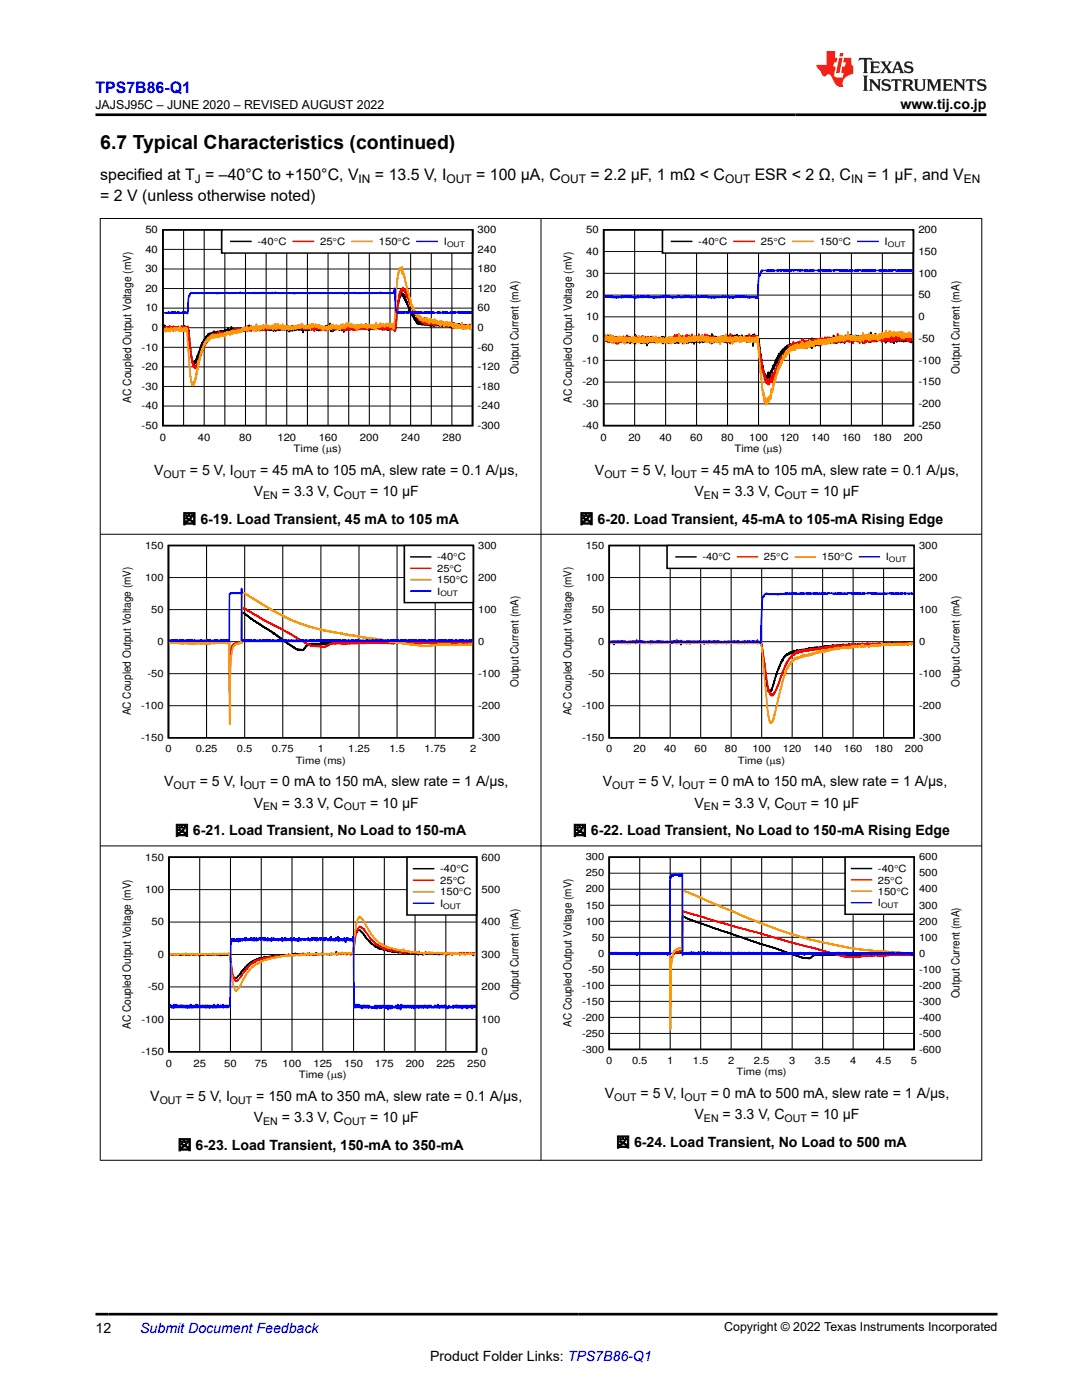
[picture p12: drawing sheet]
<svg xmlns="http://www.w3.org/2000/svg" width="216mm" height="279mm" viewBox="0 0 216 279" stroke-linecap="round" stroke-linejoin="round" font-family="sans-serif">
<defs><g id="words">
<text font-size="3.9" x="20" y="29.8">6.7 Typical Characteristics (continued)</text>
<text font-size="3.2" fill="#00f" x="19" y="18.6">TPS7B86-Q1</text>
<g font-size="3.2">
<text x="20" y="36">specified at T = –40°C to +150°C, V</text>
<text x="74.8" y="36">= 13.5 V, I</text>
<text x="95" y="36">= 100 μA, C</text>
<text x="117.8" y="36">= 2.2 µF, 1 mΩ &lt; C</text>
<text x="150.6" y="36">ESR &lt; 2 Ω, C</text>
<text x="173.1" y="36">= 1 µF, and V</text>
<text x="20" y="40.2">= 2 V (unless otherwise noted)</text>
</g>
<g font-size="2.8">
<text x="179.7" y="21.7">www.tij.co.jp</text>
<text x="30.8" y="94.7">V</text>
<text x="37.9" y="94.7">= 5 V, I</text>
<text x="51.9" y="94.7">= 45 mA to 105 mA, slew rate = 0.1 A/µs,</text>
<text x="118.7" y="94.7">V</text>
<text x="125.9" y="94.7">= 5 V, I</text>
<text x="139.9" y="94.7">= 45 mA to 105 mA, slew rate = 0.1 A/µs,</text>
<text x="50.6" y="99">V</text>
<text x="56.2" y="99">= 3.3 V, C</text>
<text x="73.9" y="99">= 10 µF</text>
<text x="138.6" y="99">V</text>
<text x="144.2" y="99">= 3.3 V, C</text>
<text x="161.8" y="99">= 10 µF</text>
<text x="36.4" y="104.5">図 6-19. Load Transient, 45 mA to 105 mA</text>
<text x="115.6" y="104.5">図 6-20. Load Transient, 45-mA to 105-mA Rising Edge</text>
<text x="32.7" y="156.9">V</text>
<text x="39.9" y="156.9">= 5 V, I</text>
<text x="50.6" y="161.2">V</text>
<text x="53.9" y="156.9">= 0 mA to 150 mA, slew rate = 1 A/µs,</text>
<text x="56.2" y="161.2">= 3.3 V, C</text>
<text x="73.9" y="161.2">= 10 µF</text>
<text x="120.3" y="156.9">V</text>
<text x="127.4" y="156.9">= 5 V, I</text>
<text x="138.6" y="161.2">V</text>
<text x="141.4" y="156.9">= 0 mA to 150 mA, slew rate = 1 A/µs,</text>
<text x="144.2" y="161.2">= 3.3 V, C</text>
<text x="161.8" y="161.2">= 10 µF</text>
<text x="34.9" y="166.7">図 6-21. Load Transient, No Load to 150-mA</text>
<text x="114.3" y="166.7">図 6-22. Load Transient, No Load to 150-mA Rising Edge</text>
<text x="30" y="219.7">V</text>
<text x="37.1" y="219.7">= 5 V, I</text>
<text x="51.1" y="219.7">= 150 mA to 350 mA, slew rate = 0.1 A/µs,</text>
<text x="120.7" y="219.1">V</text>
<text x="127.8" y="219.1">= 5 V, I</text>
<text x="141.8" y="219.1">= 0 mA to 500 mA, slew rate = 1 A/µs,</text>
<text x="50.6" y="223.9">V</text>
<text x="56.2" y="223.9">= 3.3 V, C</text>
<text x="73.9" y="223.9">= 10 µF</text>
<text x="138.6" y="223.4">V</text>
<text x="144.2" y="223.4">= 3.3 V, C</text>
<text x="161.8" y="223.4">= 10 µF</text>
<text x="35.4" y="229.5">図 6-23. Load Transient, 150-mA to 350-mA</text>
<text x="122.9" y="228.9">図 6-24. Load Transient, No Load to 500 mA</text>
<text x="19" y="266">12</text>
<text x="85.8" y="271.7">Product Folder Links: TPS7B86-Q1</text>
</g>
<text font-size="2.8" fill="#00f" x="28" y="266">Submit Document Feedback</text>
<g font-size="2.5">
<text x="19" y="21.8">JAJSJ95C – JUNE 2020 – REVISED AUGUST 2022</text>
<text x="144.5" y="265.7">Copyright © 2022 Texas Instruments Incorporated</text>
</g>
<g font-size="2.4">
<text x="38.9" y="36.6">J</text>
<text x="71.6" y="36.6">IN</text>
<text x="89.1" y="36.6">OUT</text>
<text x="111.9" y="36.6">OUT</text>
<text x="144.7" y="36.6">OUT</text>
<text x="169.8" y="36.6">IN</text>
<text x="192.3" y="36.6">EN</text>
</g>
<g font-size="2.3">
<text x="103.5" y="74.6" transform="rotate(-90 103.5 74.6)">Output Current (mA)</text>
<text x="191.4" y="74.6" transform="rotate(-90 191.4 74.6)">Output Current (mA)</text>
<text x="26.1" y="80.4" transform="rotate(-90 26.1 80.4)">AC Coupled Output Voltage (mV)</text>
<text x="114.1" y="80.4" transform="rotate(-90 114.1 80.4)">AC Coupled Output Voltage (mV)</text>
<text x="103.5" y="199.6" transform="rotate(-90 103.5 199.6)">Output Current (mA)</text>
<text x="26.1" y="205.4" transform="rotate(-90 26.1 205.4)">AC Coupled Output Voltage (mV)</text>
</g>
<g font-size="2.2">
<text x="103.5" y="137.1" transform="rotate(-90 103.5 137.1)">Output Current (mA)</text>
<text x="191.4" y="137.1" transform="rotate(-90 191.4 137.1)">Output Current (mA)</text>
<text x="26.1" y="142.8" transform="rotate(-90 26.1 142.8)">AC Coupled Output Voltage (mV)</text>
<text x="114.1" y="142.8" transform="rotate(-90 114.1 142.8)">AC Coupled Output Voltage (mV)</text>
<text x="191.4" y="199.3" transform="rotate(-90 191.4 199.3)">Output Current (mA)</text>
<text x="114.1" y="205" transform="rotate(-90 114.1 205)">AC Coupled Output Voltage (mV)</text>
</g>
<g font-size="2.1">
<text x="32.7" y="95.3">OUT</text>
<text x="46.7" y="95.3">OUT</text>
<text x="120.6" y="95.3">OUT</text>
<text x="134.6" y="95.3">OUT</text>
<text x="52.5" y="99.5">EN</text>
<text x="68.6" y="99.5">OUT</text>
<text x="140.5" y="99.5">EN</text>
<text x="156.6" y="99.5">OUT</text>
<text x="34.6" y="157.5">OUT</text>
<text x="48.6" y="157.5">OUT</text>
<text x="52.5" y="161.7">EN</text>
<text x="68.6" y="161.7">OUT</text>
<text x="122.2" y="157.5">OUT</text>
<text x="136.2" y="157.5">OUT</text>
<text x="140.5" y="161.7">EN</text>
<text x="156.6" y="161.7">OUT</text>
<text x="31.9" y="220.2">OUT</text>
<text x="45.9" y="220.2">OUT</text>
<text x="122.6" y="219.7">OUT</text>
<text x="136.6" y="219.7">OUT</text>
<text x="52.5" y="224.5">EN</text>
<text x="68.6" y="224.5">OUT</text>
<text x="140.5" y="223.9">EN</text>
<text x="156.6" y="223.9">OUT</text>
</g>
<g font-size="2">
<text x="29" y="46.5">50</text>
<text x="95.3" y="46.5">300</text>
<text x="117" y="46.5">50</text>
<text x="183.2" y="46.5">200</text>
<text x="29" y="50.4">40</text>
<text x="51.4" y="48.9">-40qC</text>
<text x="63.9" y="48.9">25qC</text>
<text x="75.6" y="48.9">150qC</text>
<text x="88.6" y="48.9">I</text>
<text x="95.3" y="50.4">240</text>
<text x="117" y="50.9">40</text>
<text x="139.3" y="48.9">-40qC</text>
<text x="151.8" y="48.9">25qC</text>
<text x="163.5" y="48.9">150qC</text>
<text x="176.5" y="48.9">I</text>
<text x="183.2" y="50.9">150</text>
<text x="29" y="58.3">20</text>
<text x="29" y="54.3">30</text>
<text x="95.3" y="58.3">120</text>
<text x="95.3" y="54.3">180</text>
<text x="117" y="59.6">20</text>
<text x="117" y="55.2">30</text>
<text x="183.2" y="59.6">50</text>
<text x="183.2" y="55.2">100</text>
<text x="29" y="62.2">10</text>
<text x="95.3" y="62.2">60</text>
<text x="117" y="63.9">10</text>
<text x="183.2" y="63.9">0</text>
<text x="28.3" y="70">-10</text>
<text x="30.3" y="66.1">0</text>
<text x="95.3" y="70">-60</text>
<text x="95.3" y="66.1">0</text>
<text x="118.2" y="68.2">0</text>
<text x="183.2" y="68.2">-50</text>
<text x="28.3" y="77.8">-30</text>
<text x="28.3" y="73.9">-20</text>
<text x="95.3" y="77.8">-180</text>
<text x="95.3" y="73.9">-120</text>
<text x="116.2" y="76.9">-20</text>
<text x="116.2" y="72.6">-10</text>
<text x="183.2" y="76.9">-150</text>
<text x="183.2" y="72.6">-100</text>
<text x="28.3" y="81.7">-40</text>
<text x="95.3" y="81.7">-240</text>
<text x="116.2" y="81.3">-30</text>
<text x="183.2" y="81.3">-200</text>
<text x="28.3" y="85.6">-50</text>
<text x="31.9" y="87.9">0</text>
<text x="39.5" y="87.9">40</text>
<text x="47.7" y="87.9">80</text>
<text x="55.3" y="87.9">120</text>
<text x="63.6" y="87.9">160</text>
<text x="71.8" y="87.9">200</text>
<text x="80.1" y="87.9">240</text>
<text x="88.3" y="87.9">280</text>
<text x="95.3" y="85.6">-300</text>
<text x="116.2" y="85.6">-40</text>
<text x="119.8" y="87.9">0</text>
<text x="125.4" y="87.9">20</text>
<text x="131.6" y="87.9">40</text>
<text x="137.7" y="87.9">60</text>
<text x="143.9" y="87.9">80</text>
<text x="149.5" y="87.9">100</text>
<text x="155.7" y="87.9">120</text>
<text x="161.8" y="87.9">140</text>
<text x="168" y="87.9">160</text>
<text x="174.2" y="87.9">180</text>
<text x="180.4" y="87.9">200</text>
<text x="183.2" y="85.6">-250</text>
<text x="58.6" y="90.2">Time (Ps)</text>
<text x="146.5" y="90.2">Time (Ps)</text>
<text x="28.9" y="109.5">150</text>
<text x="87.2" y="111.9">-40qC</text>
<text x="95.4" y="109.5">300</text>
<text x="116.9" y="109.5">150</text>
<text x="140.2" y="111.9">-40qC</text>
<text x="152.4" y="111.9">25qC</text>
<text x="164" y="111.9">150qC</text>
<text x="176.8" y="111.9">I</text>
<text x="183.4" y="109.5">300</text>
<text x="28.9" y="115.9">100</text>
<text x="87.2" y="114.1">25qC</text>
<text x="87.2" y="116.4">150qC</text>
<text x="87.2" y="118.7">I</text>
<text x="95.4" y="115.9">200</text>
<text x="116.9" y="115.9">100</text>
<text x="183.4" y="115.9">200</text>
<text x="30.2" y="122.3">50</text>
<text x="95.4" y="122.3">100</text>
<text x="118.1" y="122.3">50</text>
<text x="183.4" y="122.3">100</text>
<text x="31.4" y="128.7">0</text>
<text x="95.4" y="128.7">0</text>
<text x="119.4" y="128.7">0</text>
<text x="183.4" y="128.7">0</text>
<text x="29.4" y="135.1">-50</text>
<text x="95.4" y="135.1">-100</text>
<text x="117.4" y="135.1">-50</text>
<text x="183.4" y="135.1">-100</text>
<text x="28.2" y="141.5">-100</text>
<text x="95.4" y="141.5">-200</text>
<text x="116.1" y="141.5">-100</text>
<text x="183.4" y="141.5">-200</text>
<text x="28.2" y="147.9">-150</text>
<text x="95.4" y="147.9">-300</text>
<text x="116.1" y="147.9">-150</text>
<text x="183.4" y="147.9">-300</text>
<text x="33" y="150.2">0</text>
<text x="39.1" y="150.2">0.25</text>
<text x="47.3" y="150.2">0.5</text>
<text x="54.3" y="150.2">0.75</text>
<text x="59" y="152.4">Time (ms)</text>
<text x="63.4" y="150.2">1</text>
<text x="69.5" y="150.2">1.25</text>
<text x="77.7" y="150.2">1.5</text>
<text x="84.7" y="150.2">1.75</text>
<text x="93.8" y="150.2">2</text>
<text x="120.9" y="150.2">0</text>
<text x="126.4" y="150.2">20</text>
<text x="132.5" y="150.2">40</text>
<text x="138.6" y="150.2">60</text>
<text x="144.7" y="150.2">80</text>
<text x="147.2" y="152.4">Time (Ps)</text>
<text x="150.1" y="150.2">100</text>
<text x="156.2" y="150.2">120</text>
<text x="162.3" y="150.2">140</text>
<text x="168.4" y="150.2">160</text>
<text x="174.5" y="150.2">180</text>
<text x="180.5" y="150.2">200</text>
<text x="29" y="171.7">150</text>
<text x="96.1" y="171.7">600</text>
<text x="116.9" y="171.7">300</text>
<text x="183.4" y="171.7">600</text>
<text x="29" y="178.2">100</text>
<text x="87.8" y="174.1">-40qC</text>
<text x="87.8" y="176.4">25qC</text>
<text x="87.8" y="178.7">150qC</text>
<text x="96.1" y="178.2">500</text>
<text x="116.9" y="178.1">200</text>
<text x="116.9" y="174.9">250</text>
<text x="175.2" y="174">-40qC</text>
<text x="175.2" y="176.3">25qC</text>
<text x="175.2" y="178.6">150qC</text>
<text x="183.4" y="178.1">400</text>
<text x="183.4" y="174.9">500</text>
<text x="30.2" y="184.7">50</text>
<text x="87.8" y="181">I</text>
<text x="96.1" y="184.7">400</text>
<text x="116.9" y="184.5">100</text>
<text x="116.9" y="181.3">150</text>
<text x="175.2" y="180.9">I</text>
<text x="183.4" y="184.5">200</text>
<text x="183.4" y="181.3">300</text>
<text x="31.5" y="191.2">0</text>
<text x="96.1" y="191.2">300</text>
<text x="118.1" y="187.7">50</text>
<text x="119.4" y="190.9">0</text>
<text x="183.4" y="187.7">100</text>
<text x="183.4" y="190.9">0</text>
<text x="29.5" y="197.6">-50</text>
<text x="96.1" y="197.6">200</text>
<text x="116.1" y="197.3">-100</text>
<text x="117.4" y="194.1">-50</text>
<text x="183.4" y="194.1">-100</text>
<text x="183.4" y="197.3">-200</text>
<text x="116.1" y="203.7">-200</text>
<text x="116.1" y="200.5">-150</text>
<text x="183.4" y="203.7">-400</text>
<text x="183.4" y="200.5">-300</text>
<text x="28.2" y="204.1">-100</text>
<text x="96.1" y="204.1">100</text>
<text x="116.1" y="206.9">-250</text>
<text x="183.4" y="206.9">-500</text>
<text x="28.2" y="210.6">-150</text>
<text x="33.1" y="212.9">0</text>
<text x="38.6" y="212.9">25</text>
<text x="44.7" y="212.9">50</text>
<text x="50.9" y="212.9">75</text>
<text x="56.4" y="212.9">100</text>
<text x="59.6" y="215.2">Time (Ps)</text>
<text x="62.5" y="212.9">125</text>
<text x="68.7" y="212.9">150</text>
<text x="74.8" y="212.9">175</text>
<text x="81" y="212.9">200</text>
<text x="87.1" y="212.9">225</text>
<text x="93.2" y="212.9">250</text>
<text x="96.1" y="210.6">0</text>
<text x="116.1" y="210.1">-300</text>
<text x="120.9" y="212.4">0</text>
<text x="126.1" y="212.4">0.5</text>
<text x="133.1" y="212.4">1</text>
<text x="138.3" y="212.4">1.5</text>
<text x="145.3" y="212.4">2</text>
<text x="147" y="214.6">Time (ms)</text>
<text x="150.4" y="212.4">2.5</text>
<text x="157.5" y="212.4">3</text>
<text x="162.6" y="212.4">3.5</text>
<text x="169.6" y="212.4">4</text>
<text x="174.8" y="212.4">4.5</text>
<text x="181.8" y="212.4">5</text>
<text x="183.4" y="210.1">-600</text>
</g>
<g font-size="1.5">
<text x="89.2" y="49.2">OUT</text>
<text x="177.1" y="49.2">OUT</text>
<text x="177.4" y="112.2">OUT</text>
<text x="87.9" y="119">OUT</text>
<text x="88.5" y="181.3">OUT</text>
<text x="175.8" y="181.2">OUT</text>
</g>
</g></defs>
<path d="M32.5 45.9h61.8v39h-61.8zM94.1 64.9l-.1 .6-.1-.7-.1 .7-.2-.8-.1 .8-.1-.5-.1 .4v-.5v.6l-.1-.5-.1 .6-.1-.8v.6l-.2-.6v.6v-.5l-.2 .5v-.5l-.2 .8v-.8l-.1 .6-.1-.6-.2 .7v-.8l-.1 .5-.1-.3v.4l-.1-.8-.1 .6-.2-.6-.1 .6-.1-.4-.1 .7-.1-.8v.6l-.2-.5-.1 .5v-.5v.6l-.1-.6-.1 .5-.1-.2v-.6l-.1 .8-.1-.5v.6l-.1-.8v.8l-.2-.7-.1 .7-.1-.7-.1 .5-.1-.4v.2v-.4l-.2 .4-.1-.5v.6v-.4l-.1 .4v-.4l-.1 .3v-.4l-.1 .3v-.4v.5l-.1-.3-.1 .3v-.3l-.1 .2-.1-.3-.1 .3v-.7l-.2 .9-.1-.6v.4l-.1-.5v.6l-.1-.4-.1 .3v-.5l-.1 .4v-.5v.8l-.2-.7v.5l-.1-.3v.4v-.4l-.2 .3-.1-.7-.1 .8v-.4l-.2 .3v-.3l-.1 .5-.1-.6-.1 .6-.1-.6v.3v-.2l-.1 .3-.1-.2v.2l-.1-.5-.1 .7-.1-.8v.8v-.6l-.1 .5-.1-.8-.1 .8-.1-.7v.6l-.1-.6v.6l-.1-.7-.1 .6-.2-.8-.1 .9-.1-.7-.1 .6-.1-.5-.1 .5v-.6v.5l-.1-.5-.1 .6-.1-.4v.4l-.1-.5v.4l-.1-.5-.2 .5-.1-.5-.1 .4-.1-.5v.7v-.8l-.1 .6v-.4l-.1 .4-.1-.7v.7l-.1-1v.7l-.1-.7v.5l-.2-.6v.4l-.1-.6v.4l-.1-.7v.4l-.1-.5-.1 .4v-.6l-.1 .4-.1-.9v.5l-.2-.5v.3l-.1-.4v.3v-.7l-.1 .5v-.5l-.1 .1-.1-.3v.4v-.6l-.1-.3-.1 .1-.1-.6-.1 .3v-.7v.3l-.2-.6v.4l-.2-.7v.2l-.1-.6v.5l-.1-.6v.6l-.1-1v.7v-.6l-.1 .4-.1-.6-.2 .5v-.6l-.1 .6-.1-.4-.2 1v-.6l-.8 7.1-.1-.5v.2l-.3-.7v.6l-.1-.4-.1 .4v-.5l-.1 .4v-.4l-.1 .5-.1-.5-.1 .5v-.7l-.1 .7-.1-.6v.7l-.1-.7v.7l-.1-.6-.1 .6-.1-.6-.1 .7v-.6l-.1 .1v-.2l-.1 .4-.1-.4-.1 .4v-.4v.6v-.7l-.1 .5-.1-.6v.8l-.2-.9v.6l-.1-.3v.4l-.1-.6-.1 .6-.1-.5-.1 .5v-.7l-.2 .8v-1l-.2 .9v-.5l-.1 .4-.1-.3v.2l-.1-.4v.4l-.1-.3v.5v-.6l-.1 .4-.1-.4-.2 .8v-.7v.5l-.1-.4-.1 .3-.1-.4v.5l-.1-.5v.6l-.1-.8-.2 .8v-.7l-.1 .8-.1-.6-.1 .6v-.5l-.1 .3v-.3l-.1 .6-.1-.6-.1 .4-.1-.2v.1l-.1-.5v.7l-.2-.7v.4v-.3l-.2 .3v-.3l-.1 .5v-.7v.7l-.1-.5-.2 .3v-.5l-.1 .7-.2-.5-.1 .4-.1-.6v.6v-.6l-.1 .6-.1-.6-.1 .7-.1-.8-.1 1v-.5l-.1 .2v-.4v.4l-.1-.4v.5l-.2-.6-.1 .7-.2-.5v.6l-.1-.6v.4v-.3l-.1 .4v-.4l-.1 .4-.1-.6v.5l-.1-.4v.4l-.1-.4-.1 .5-.1-.7-.1 .7-.1-.7-.1 .7-.1-.5-.1 .3v-.3l-.1 .5v-.6v.4l-.1-.3-.1 .4v-.4v.5l-.1-.6-.1 .7-.1-.5v.5l-.1-.6v1l-.1-.9-.1 .5v-.5l-.1 .5v-.6l-.2 .7v-.5l-.2 .4v-.4l-.1 .3v-.5v.6l-.2-.6v.5l-.2-.4v.3v-.4l-.1 .5-.1-.6-.1 .6-.1-.6-.2 .7-.1-.8-.1 .8-.1-.8v.6l-.1-.5v1l-.1-1v.4l-.1-.6-.2 1.2-.1-1.7-.1 1.1-.1-.5-.1 .6-.1-.8-.1 .8-.1-.5v.4l-.1-.3-.1 .2v-.4v.8v-.9l-.1 .7-.1-.6-.2 .6v-.5v.5l-.2-.4v.6l-.1-.7-.1 .6-.1-.6v.5l-.1-.3v.2l-.1-.5v.5v-.2l-.1 .3v-.4l-.1 .4v-.4l-.1 .5v-.6l-.1 .8v-.6l-.1 .3v-.5v.5l-.1-.5-.1 .7-.1-.7v.5v-.9v1l-.3-.7v.6l-.2-.5-.1 .6v-.5v.3l-.2-.4-.1 .6-.1-.6-.1 .7-.1-.7-.1 .5v-.4l-.1 .5v-.4l-.1 .4-.1-.5v.6v-.6l-.2 .6-.1-.6-.1 .5-.1-.7-.1 .9-.2-.9v.7l-.1-.3v.3l-.1-.6v.6l-.1-.3v.4v-.6l-.1 1.1-.1-1.1-.1 .6-.1-.6v.5l-.2-.4v.5l-.2-.6v.5l-.1-.6-.1 .7v-.6l-.1 .4v-.5l-.2 .5v-.4l-.1 .6v-.8l-.1 .6-.1-.6-.1 .9-.2-.8v.7l-.1-.5v.4l-.1-.8v1v-.6l-.1 .6v-.5l-.1 .4v-.7l-.1 .8-.1-.5-.1 .5-.1-.5-.1 .5v-.5v.7l-.2-.7v.4v-.4l-.1 .4-.1-.8-.1 .9v-.6l-.1 .2v-.2l-.1 .4-.1-.5-.2 .5v-.3l-.1 .3-.2-.5v.6l-.1-.6-.2 .5v-.6v.5l-.1-.5-.1 .7v-.6v.3l-.1-.3-.1 .6-.1-.7-.1 .7-.2-.7v.7l-.1-.6v.7l-.1-.6-.1 .7-.1-.9v.6l-.1-.3-.1 .3v-.4l-.1 .5v-.4v.6l-.1-.7v.5l-.1-.3v.2l-.2-.3v.4v-.4l-.1 .4v-.3l-.1 .2v-.4l-.2 .6v-.5v.4v-.4l-.1 .3-.1-.3v.4l-.1-.6-.1 .5-.2-.5v.5l-.2-.5-.1 .7v-.6l-.2 .4v-.6l-.1 .5v-.8l-.1 .8-.1-.7-.1 .7-.2-.6v.5l-.1-.2v.2l-.1-.5v.6v-.4l-.1 .4v-.4l-.1 .4v-.4l-.1 .6-.1-.5-.1 .5v-.6v.5l-.1-.5-.1 .7-.1-.6-.1 .5-.1-.5v.6v-.7l-.2 .7v-.7l-.2 .6-.1-.6-.1 .5-.1-.7v.7l-.1-.4v.5l-.2-.8v.7l-.2-.9v1.1l-.2-1-.1 .9v-.6v.3l-.1-.4-.1 .7-.1-.7v.4l-.1-.2-.1 .2v-.3l-.1 .4-.1-.3v.5l-.1-.5-.1 .4-.1-.4-.1 .5-.1-.4-.1 .5-.1-.6-.1 .6-.1-.3-.1 .3v-.4v.4l-.1-.4-.1 .5v-.6l-.2 .6v-.4l-.1 .5v-.5l-.1 .6v-.6l-.1 .4v-.4v.4l-.2-.3v.4l-.2-.6v.4l-.1-.4-.1 .4-.1-.4-.1 .4v-.8l-.1 1.1-.1-.7v.4l-.2-.2v.3l-.1-.4v.4l-.1-.3-.1 .2v-.6v.7l-.1-.2v.3l-.1-.5-.1 .6-.1-.5-.1 .7-.1-.8-.1 .9-.1-.5v.3l-.1-.2v.6l-.2-.8-.1 .7-.1-.7-.1 .7v-.5l-.2 .3v-.5l-.2 .6v-.4v.3l-.1-.2v.3l-.1-.3v.2l-.1-.4v.5l-.2-.4-.1 .5-.1-.4-.1 .3-.1-.2v.4l-.1-.7v1.3v-1.3v1l-.1-.9-.1 .7-.1-.6v.6l-.1-.4v.4l-.1-.4-.1 .5-.1-.4v.5l-.1-.6-.1 .6v-.4l-.1 .5v-.6l-.1 .6v-.2l-.1 .2v-.6v.8l-.1-.4v.5l-.1-.5-.1 .5v-.5l-.1 .9-.1-.7v.6v-.3l-.1 .5-.1-.4v.4v-.2l-.1 .5v-.4l-.1 .4v-.2l-.1 .5v-.5l-.1 .8v-.5l-.1 .8-.1-.5-.2 .8v-.3v.7l-.1-.5-.1 .8-.1-.1v.7l-.1-.5v.7v-.4l-.4 1.4-.1-.3-.1 .8v-.5v.5l-.1-.5-.1 .7-.1-.6-.1 .6-.2-.8-.1 .2-.8-6.9v.7v-.6l-.2 .5-.1-.6v.7v-.6l-.1 .5-.1-.6v.5l-.1-.3-.1 .2v-.6l-.1 .7-.2-.5v.4v-.5l-.1 .6v-.4l-.1 .3v-.3l-.1 .3v-.6l-.1 .8-.2-.6-.1 .6v-.5l-.1 .5-.1-.7v.5l-.1-.2v.2v-.2l-.1 .4-.1-.6-.1 .7-.1-.6-.2 .7v-.6v.4l-.1-.2-.1 .3-.1-.8v.9l-.1-.5v.3l-.1-.4-.1 .5-.1-.5-.1 .5v-.5l-.1 .4v-.4l-.1 .4v-.5v.7l-.1-.6-.2 .6-.1-.8-.1 .7v-.7l-.1 .8v-.8l-.1 .6v-.4l-.1 .5-.1-.4-.1 .3v-.9l-.1 .9v-.4l-.1 .4v-.2" fill="none" stroke="#000" stroke-width=".31"/>
<g fill="none" stroke="#000" stroke-width=".2">
<path d="M32.5 57.6h61.8M32.5 53.7h61.8M32.5 49.8h61.8M36.6 45.9v39M40.7 45.9v39M44.9 45.9v39M49 45.9v39M53.1 45.9v39M57.2 45.9v39M61.3 45.9v39M65.5 45.9v39M69.6 45.9v39"/>
<path d="M73.7 45.9v39M77.8 45.9v39M81.9 45.9v39M86.1 45.9v39M90.2 45.9v39M32.5 77.1h61.8M32.5 73.2h61.8M32.5 69.3h61.8M32.5 65.4h61.8M32.5 61.5h61.8M32.5 81h61.8"/>
</g>
<path d="M94.1 65.4v-.4l-.2 .4v-.6v.7l-.1-.4v.3l-.2-.4v.5l-.1-.5-.1 .4v-.4l-.1 .5-.1-.5-.1 .4v-.3v.3l-.1-.3v.4l-.1-.6-.1 .5-.1-.4v.5v-.5l-.1 .7v-.8l-.1 .5-.1-.3-.1 .3v-.5l-.1 .5-.1-.4-.1 .5-.2-.5-.1 .3v-.5l-.1 .5-.1-.3-.1 .3v-.5v.5l-.1-.4v.5l-.1-.6-.1 .6v-.6l-.1 .3v-.2l-.1 .4v-.7l-.1 .5v-.3l-.1 .3v-.2v.4l-.1-.8v1.1l-.1-1.2v.7l-.1-.4-.2 .4v-.5l-.1 .5v-.4l-.1 .4-.1-.5v.6l-.2-.6v.4l-.1-.7v.7l-.1-.5-.1 .6v-.7l-.1 .5v-.6l-.2 .8-.1-.7-.1 .6-.1-.6-.1 .5-.1-.4-.1 .3v-.3v.4l-.1-.4v.3l-.2-.4v.3l-.1-.4-.1 .5v-.5l-.2 .4-.1-.5v.6l-.1-.6v.6l-.1-.5v.4l-.1-.5v.5l-.1-.4-.1 .5-.1-.6-.1 .7v-.6l-.1 .6v-.5l-.1 .4v-.6v.5l-.1-.2v-.6v1l-.1-.7v.6l-.2-.6v.5l-.1-.4-.1 .4v-.3l-.1 .3-.1-.4-.1 .4-.1-.3v.3l-.1-.4v.4l-.1-.3-.2 .2v-.3l-.1 .4-.2-.6v.8l-.1-.8-.1 .5v-.6l-.2 .8v-1.4l-.1 1.1-.1-.5-.1 .6-.1-.6v.3l-.1-.4v.5l-.1-.6-.1 .3v-.5l-.1 .5v-.6l-.1 .5v-.4l-.1 .2-.1-.3v.4l-.2-.7v.4l-.1-.7-.1 .4v-.3l-.1 .2v-.7l-.1 .5-.2-.9v.6v-.6l-.1 .3-.1-.7-.1 .3v-.4l-.1 .3v-.4l-.1 .2v-.5l-.1 .4v-.5v.4l-.1-.6v.3l-.3-.9v.4v-.7l-.1 .4-.4-1.4-.1 .4-.1-.8v.4l-.1-.8v.3l-.1-.6-.1 .3v-.6l-.1 .7-.1-.7-.1 .4-.1-.6v.5l-.1-.3v.5l-.1-.5v.4l-.1-.3-.2 .5v-.2l-.1 1-.1-.5-.7 5.6v-.4l-.1 2.4-.1-1.3-.1 1.3-.1-.8-.2 .4v-.4l-.1 .4v-.4l-.1 .4v-.3v.4l-.1-.5v.3l-.1-.3v.3l-.1-.4v.4v-.5l-.1 .7v-.7v.5l-.1-.5-.1 .6-.1-.6-.1 .5-.2-.6v.6l-.1-.4-.2 .5-.1-.7-.1 .7-.1-.6-.1 .4v-.7l-.1 .9v-.9l-.1 1.1v-1l-.1 .7-.1-.4-.1 .5v-.6v.5l-.1-.5v.6l-.1-.6v.6l-.1-.6-.1 .5-.1-.5-.2 .5v-.4l-.1 .3v-.3l-.1 .3v-.4v.5l-.1-.6-.1 .5v-.4l-.2 .3v-.3v.3l-.1-.4-.1 .7-.1-.6-.1 .4v-.6l-.1 .6v-.4l-.1 .2-.1-.2v.3l-.1-.5v.5l-.1-.3-.1 .4v-.4v.3l-.1-.3-.2 .6v-.7v.5l-.1-.6-.1 .6-.1-.4v.5v-.6l-.1 .8v-1.2l-.1 1.1v-.5l-.1 .4-.1-.4-.1 .5v-.6l-.1 .4-.1-.4-.1 .6v-.7l-.1 .6-.1-.4-.1 .3v-.3v.5l-.2-.5v.4l-.1-.4-.1 .5v-.5l-.1 .6v-.6l-.1 .5v-.4l-.2 .4v-.5l-.1 .5-.1-.4v.6v-.7l-.1 .5v-.3l-.1 .3-.1-.4v.5l-.1-.6v.6v-.8v.8l-.1-.8-.1 .9-.1-.6-.1 .4-.1-.3v.4v-.4l-.2 .4-.1-.4-.1 .4-.1-.5-.1 .6-.1-.6-.1 .5v-.3l-.1 .2v-.3l-.1 .4v-.3l-.1 .5v-.7v.4l-.1-.4v.4l-.1-.3v.5l-.1-.4-.1 .3-.1-.6v.6v-.5l-.1 .5-.1-.6-.1 .5-.1-.6v.7l-.1-.7-.1 .6-.1-.6v.4v-.4l-.1 .4-.1-.3v.4l-.1-.4-.1 .4v-.5v.6l-.2-.6v.6l-.1-.8v.7v-.4l-.2 .5v-.6l-.1 .6v-.5l-.1 .4v-.6l-.1 .6-.2-.4v.7l-.1-.7-.1 .5-.1-.5-.1 .4v-.1l-.1 .1v-.3l-.2 .4v-.5l-.1 .7-.1-.5v.2l-.1-.3v.4l-.1-.4v.4l-.1-.4-.1 .4v-.3v.6l-.1-.6-.1 .5-.1-.5-.1 .5-.1-.6-.1 .5v-.5l-.1 .4-.1-.4-.1 .3v-.5l-.1 .9-.1-.8v.6l-.1-.5-.1 .4v-.5l-.2 .6v-.5l-.1 .4v-.4v.5l-.1-.5-.1 .5-.1-.5v.4l-.2-.3v.3l-.1-.5-.2 .9v-.8l-.1 .4-.1-.4v.5v-.4l-.1 .4-.1-.6-.1 .6v-.5l-.1 .5-.1-.6-.1 .7-.1-.6v.4l-.1-.4v.3l-.2-.3v.3v-.5l-.1 .5v-.5l-.1 .6-.1-.7v.5l-.1-.4-.1 .5-.1-.5v.5l-.1-.6v.6v-.4l-.1 .3v-.3l-.2 .5v-.6l-.2 .5-.1-.5-.1 .5-.2-.7v.5v-.3l-.1 .3v-.3l-.1 .4v-.6l-.1 .5v-.3v.3l-.1-.2-.1 .3-.1-.3v.3v-.5l-.1 .6-.1-.5-.1 .6v-.5l-.1 .5-.1-.6-.1 .6-.1-.5v.5l-.1-.5v.7l-.1-.8-.2 .6v-.6l-.2 .5v-.4v.6l-.1-.5v.4l-.1-.5v.3l-.2-.4v.5v-.5l-.2 .4v-.6l-.1 .6-.1-.4v.3l-.1-.4v.6l-.2-.4v.4l-.1-.3-.1 .3v-.3l-.1 .3v-.3l-.1 .4v-.5l-.2 .5v-.6l-.1 .7v-.5l-.2 .4-.1-.5v.5l-.1-.4-.1 .5-.2-.6-.1 .7v-1l-.1 .9-.1-.5-.1 .4v-.4l-.1 .4-.1-.4v.5l-.1-.5-.1 .4-.1-.4-.1 .5-.1-.3v.4v-.6l-.1 .4v-.3l-.2 .3v-.5v.5l-.1-.4v.4l-.1-.3v.3l-.1-.5v.5l-.1-.4v.4l-.1-.4-.1 .5-.1-.4v.4l-.2-.5v.4l-.1-.3v.4l-.1-.3v.2v-.3l-.1 .4v-.4l-.1 .5-.1-.5-.1 .3v-.5l-.1 .7-.2-.6v.5l-.1-.3-.1 .5-.2-.5-.1 .5v-.5l-.1 .5-.1-.4v.3l-.1-.3v.2l-.1-.2v.2v-.4l-.1 .5-.1-.5-.1 .5v-.4l-.1 .4-.1-.4v.3l-.2-.3v.3l-.2-.3v.4v-.5l-.2 .3v-.5l-.1 .7v-.7l-.1 .9v-.8l-.1 .6v-.5l-.1 .5-.2-.7v.7v-.7l-.1 .8-.1-.7-.1 .7-.1-.5v.4l-.1-.4-.1 .3-.1-.4v.5v-.3l-.2 .3v-.5l-.1 .7-.1-.7-.1 .6-.1-.5v.4l-.2-.3-.1 .4v-.5l-.2 .6v-.6l-.2 .5v-.3v.3l-.1-.3v.3l-.1-.3v.4l-.1-.5v.4l-.1-.3v.4v-.3l-.1 .3-.1-.3v.3l-.1-.5-.1 .6-.1-.5v.4v-.3l-.2 .4v-.4l-.1 .4v-.5l-.2 .7v-.5l-.1 .5-.1-.3-.1 .4-.1-.3v.3v-.2l-.1 .3v-.4l-.1 .5-.1-.4-.2 .4v-.3v.3l-.2-.4v.5l-.2-.4-.1 .4v-.4l-.1 .4v-.4l-.1 .3-.1-.3v.3l-.1-.3v.4v-.5l-.1 .4-.1-.4v.8v-.6l-.1 .4-.1-.5-.1 .4-.1-.3v.4l-.1-.6-.1 1v-1.2l-.1 .9-.1-.6-.2 .7-.1-.6v.6l-.1-.3-.1 .1-.1-.4-.1 .7v-.5l-.1 .4v-.5l-.1 .5v-.4l-.1 .7v-.7v.4l-.1-.3-.1 .3v-.4v.8l-.1-.7v.6l-.1-.5v.5l-.1-.4v.6v-.5l-.1 .5-.1-.5-.1 .5v-.4l-.1 .7v-.6l-.1 .6v-.4l-.1 .7-.1-.4v.4l-.1-.3v.5v-.3l-.2 .6v-.4l-.2 1.1-.1-.5v.4l-.1-.2-.6 1.8v-.1l-.2 1-.1-.3v.6v-.4l-.3 1.2v-.4l-.1 .6-.1-.2v.2v-.2l-.1 .2v-.1v.5l-.1-.5v.5l-.1-.4v.3l-.1-.3-.1 .2v-.4l-.1 .3v-.5l-.1 .4-.2-1.3v.2l-.9-6.9v.6v-.5l-.1 .4-.1-.3v.3v-.4l-.1 .3v-.2l-.1 .2v-.2v.4l-.1-.4v.4l-.2-.5v.6l-.1-.6v.6v-.7l-.1 .5v-.1v.2v-.3l-.1 .3v-.5l-.2 .7v-.7v.4l-.1-.3-.1 .5-.2-.6v.6l-.1-.4v.5v-.6l-.2 .5v-.5l-.1 .5-.1-.5-.1 .4v-.4v.6l-.1-.6v.6l-.2-.6v.4v-.5l-.1 .6v-.5l-.2 .3-.1-.2v.3l-.1-.5-.1 .6v-.6l-.1 .4v-.4l-.2 .5v-.3l-.1 .5v-.9l-.1 .8-.1-.5v.4l-.1-.4v.4l-.1-.5v.6v-.5l-.1 .5-.1-.6-.2 .6v-.5l-.1 .5v-.4l-.2 .6-.1-.5" fill="none" stroke="#f00" stroke-width=".31"/>
<path d="M94.1 65.3v.1l-.1-.5-.1 .8-.1-.7-.1 .6v-.6l-.2 .4v-.6l-.1 .6v-.3v.4l-.1-.4v.4v-.5l-.1 .5-.1-.5v.4v-.3l-.1 .3v-.2l-.1 .4v-.4l-.1 .1v-.3l-.1 .5-.1-.6-.1 .4-.1-.4-.1 .6-.1-1.1-.1 1.2-.1-.6-.1 .4v-.4l-.1 .4-.1-.6v.6l-.1-.3-.1 .3-.1-.5v.4l-.1-.5-.2 .8v-.8l-.2 .5v-.6l-.1 .8-.1-.9-.1 .9-.1-.8-.1 .6-.1-.7-.1 .5-.1-.6-.1 .4-.1-.6v.6l-.1-.4-.1 .5-.1-.6-.1 .7-.1-.7-.1 .4-.1-.6-.1 .7-.1-.7-.1 .7-.2-.6v.9l-.2-.8-.1 .3-.1-.4-.2 .5v-.8l-.1 .9-.2-.9v1l-.1-.7v.4l-.1-.5-.1 .5-.1-.6-.1 .6-.1-.7-.1 .6-.1-.7v.5l-.1-.3v.3l-.1-.4v.4v-.7l-.1 .8-.1-.6-.2 .7v-.7l-.1 .3v-.4v.5l-.2-.5v.4l-.1-.1v-.5v.7l-.1-.5v.2l-.1-.3v.5l-.1-.6v1v-.7l-.1 .2v-.2l-.1 .4-.1-.5-.1 .5v-.5v.5l-.1-.6v.6l-.1-.9v.8l-.1-.4v.4l-.1-.8-.1 .7v-.4l-.1 .4-.1-.4-.1 .5v-.6v.5l-.1-.5v.3l-.1-.2v.2l-.1-.4v.3l-.1-.3v.4l-.1-.6-.1 .3-.1-.4v.7l-.1-1-.1 .7-.1-.6v.3l-.2-.5-.1 .3v-.4v.4l-.2-.8-.1 .5-.1-.7-.1 .2-.1-.7v.5l-.1-.5-.1-.2v.2l-.2-.7v.3l-.1-.4v.3l-.3-1.7v.3l-.2-1.1v.3l-.7-2.9-.1 .2v-.7v.2l-.5-1.6v.7l-.1-1.6v.9v-.3l-.1 .3v-.7l-.1 .5-.1-.4v.4l-.1-.4v.4l-.1-.3-.4 2.1v-.1l-.6 9.3-.2 .9-.1-1.1v.5l-.2-.6-.2 .7-.1-.6-.1 .7-.1-.9-.1 .6v-.3l-.1 .3v-.4l-.1 .3v-.4l-.1 .6-.1-.7-.1 .7-.1-.5v.2l-.1-.2v.4l-.1-.4v.6v-.5l-.1 .3-.1-.3v.4l-.1-.5v.5l-.1-.4v.4l-.2-.4v.4l-.3-.7-.1 .8v-.6l-.2 .5v-.4l-.1 .4v-.3l-.1 .4-.1-.4-.1 .5-.1-.5v.9l-.1-1.4v.8l-.1-.4-.1 1v-1.1l-.2 .8-.1-.5v.5l-.2-.7-.1 .8v-.5l-.1-.1v.2l-.1-.2v.4l-.1-.5-.1 .5v-.5l-.1 .4v-.6l-.2 .6-.1-.6-.1 .9v-.7l-.1 .3-.1-.5-.2 .7v-.6l-.1 .4v-.3v.4l-.1-.3-.1 .3-.2-.4v.5l-.1-.5v.5v-.6l-.1 .4-.1-.5-.1 .6v-.5l-.1 .5v-.5l-.1 .7-.1-.6-.1 .5-.1-.5v.5l-.1-.6-.1 1.2v-1.2l-.1 .5v-.5l-.1 .8-.1-.7-.1 .7-.1-.6-.1 .5-.2-.7v.5v-.6l-.2 .7v-.6l-.1 .4v-.2l-.1 .3v-.6l-.1 .5v-.6l-.1 .8-.1-.6-.1 .3-.1-.3v.4v-.4l-.1 .3v-.6l-.1 .7v-.8l-.1 .6-.1-.5-.1 .9-.1-.7-.1 .8-.1-.7-.1 .7-.1-.7-.1 .7-.1-.9-.1 .8v-.5l-.1 .5-.1-.6v.7l-.1-.8-.1 1.2-.1-.9-.1 .6-.1-.4-.1 .3v-.4l-.1 .6v-.6l-.1 .6v-.4v.1l-.1-.1v.3l-.1-.5v.4v-.5l-.2 .6-.1-.7-.1 .5v-.4l-.1 .5v-.3l-.1 .2v-.7v.7l-.1-.2v.4l-.1-.6-.1 .7-.2-1v1v-.7l-.1 .5-.1-.5v.4v-.3l-.1 .6-.1-.7-.1 .9-.1-.7-.2 .6v-.5v.4l-.1-.6-.1 .7-.1-.6v.5v-.4l-.2 .4v-.5l-.1 .6v-.6l-.1 .7-.1-.6v.4l-.2-.6-.1 .5v-.6l-.2 .5v-.5l-.1 .5v-.4l-.1 .4-.1-.8v.7l-.2-.6v.5v-.3l-.1 .3-.1-.4-.1 .5-.1-.7-.2 .6v-.5l-.1 .3-.1-.2v.3l-.1-.5-.1 .7-.1-.7v.7v-.8l-.1 .7-.1-.6-.1 .6v-.4l-.1 .8v-.8l-.1 .4v-.3v.4l-.2-.7-.1 .9-.1-.6-.1 .5-.1-.6-.1 .5-.1-.3v.2l-.1-.3-.1 .6v-.5v.2l-.1-.3v.5l-.1-.5v.3l-.1-.4-.1 .4-.1-.4v.3l-.1-.2v.4v-.9v.7l-.1-.4-.1 .7-.2-.7v.6l-.2-.6-.1 .7-.1-.6-.1 .6-.1-.6-.1 .8-.2-.7v.6l-.1-.5v.3l-.1-.3v.5l-.1-.5-.1 .6-.1-.6-.1 .6v-.4v.2l-.1-.2-.1 .5-.1-.5-.1 .4v-.5l-.1 .6-.1-.7-.2 .8v-.8l-.2 .6-.1-.8-.1 .8-.1-.6-.1 .6v-.5v.4l-.2-.5v.6v-.6l-.2 .5v-.5l-.1 .5v-.9l-.2 1.1v-.7l-.2 .4-.1-.6-.1 .6-.1-.5-.1 .5-.2-.9-.1 .8-.1-.6v.8l-.1-.7-.1 .8v-1.1l-.1 .9-.1-.8-.1 .8v-.4l-.1 .5v-.6l-.2 .7-.1-.8v.6l-.1-.5-.1 .5v-.3l-.1 .4v-.4l-.1 .4v-.4l-.1 .4-.1-.5-.1 .4v-.3v.2l-.1-.5v.5l-.1-.5v.6l-.2-.5-.1 .3v-.6l-.1 .6v-.5l-.1 .6v-.3v.2l-.1-.3v.3l-.1-.1v.5l-.1-.7v.7l-.1-.7v.6l-.1-.5-.2 .4v-.4l-.2 .7v-.6l-.1 .5v-.6v.4l-.1-.4-.1 .8-.2-.8v.5l-.1-.5-.1 .7v-.5l-.1 .5v-1.1v1.3l-.1-.7-.1 .5-.1-.6-.1 .7-.1-.8v.7l-.1-.4v.4l-.2-.4v.5l-.1-.7-.2 .5-.1-.5-.1 .6-.1-.5v.4l-.1-.3v.4l-.1-.3v.3v-.5v.5l-.1-.5-.1 .6v-.6l-.1 .5v-.6l-.1 .9-.1-.8-.1 .6-.1-.5v.5l-.1-.7v.6l-.1-.4v.5l-.1-.4-.1 .6-.1-.7-.2 .9v-.7l-.1 .7v-.4l-.1 .3-.1-.3v.5l-.2-.6-.1 .5-.1-.4-.1 .6-.1-.6-.1 .7-.1-.6-.1 .4-.1-.4-.2 .4-.1-.5-.1 .7v-.6v.5l-.1-.5v.5l-.1-.2v.4l-.1-.7-.1 .7-.1-.5v.4v-.4l-.1 .4v-.3l-.1 .6v-.7l-.2 .5-.1-.5v.5l-.2-.5-.1 .6-.1-.5-.1 .7-.1-.7-.2 1-.1-.7v.5l-.2-.5v.5l-.2-.4v.4v-.4l-.1 .4v-.3l-.1 .3v-.3l-.1 .4v-.7l-.2 .8v-.6l-.2 .4-.1-.4v.7l-.2-.6-.1 .5-.1-.4v.4l-.1-.3-.1 .3v-.5l-.1 .6v-.5l-.1 .4-.1-.4v.5l-.1-.5-.2 .6v-.6v.6l-.1-.6-.2 .7v-.5v.5l-.1-.4v.8l-.1-.6-.1 .4v-.4l-.1 .7-.1-.5-.2 .8-.1-.5-.1 .8-.1-.5v.5l-.1-.4-.3 1.3v-.5v.4v-.3l-.2 1.2v-.7l-.2 1v-.4l-.1 .5v-.4l-.1 1.5-.1-.7-.2 1.7v-.8l-.1 1.2-.1 .6v-.5l-.3 2.3-.1-.4-.2 1.2-.1-.3-.1 .7-.1-.6-.1 .7-.5-2.3-.7-9.2v.1l-.1-.2v.4l-.1-.3v.5l-.1-.6-.1 .7-.1-.7v.6l-.1-.4-.1 .5v-.6v.6l-.1-.5-.1 .6v-.7v.6l-.1-.5v.2v-.1l-.1 .2v-.1v-.5l-.1 .6v-.4l-.1 .3v-.6l-.1 1-.1-.8-.1 .5v-.5l-.1 .5-.1-.5v.5l-.1-.4v.3l-.1-.3v.4l-.1-.3v.3l-.1-.4v.5l-.1-.6v.5l-.2-.5v.6l-.1-.4-.1 .3v-.3v.3l-.1-.3v.4l-.2-.5-.1 .4v-.4l-.2 .7v-.6v.4l-.1-.4-.1 .4-.1-.3v.3l-.1-.5-.1 .5-.1-.5-.1 .4v-.4l-.2 .7-.1-.6-.1 .5v-.4v.4l-.1-.4v.2" fill="none" stroke="#ff9800" stroke-width=".31"/>
<path d="M32.7 62.4l.4 .1 .3-.1v.1l.1-.2h1.6v.2l.3-.2h.5l.3 .2 .2-.2h.8l.2 .3 .3-3.6 .1 .2 .2-.7v.1l.2-.1h5.1v.1v-.1h1.9l.1-.2v.2h2.3l.2-.2v.2l.3-.2v.2h2.5l.1-.2v.2h1.2l.1-.2v.2h.4l.2-.2 .1 .2h1.6v-.2l.1 .2h.5l.1-.2 .2 .2h3.4l.2 .1v-.1h9l.1-.2 .3 .2h.5v.1l.1-.1h1.8l.1-.2 .2 .2h2.1l.1-.2 .4 .2h1.9l.4-.2 .1 .2v-.2v.2l.2-.2 .2 .2h2.1h.1l.2-1 .2 4 .3 .9 6.1-.1v.2l.1-.2h3.9v.2v-.1l.3 .1 .2-.2 .2 .2 .2-.2 3.9 .1" fill="none" stroke="#00f" stroke-width=".31"/>
<path d="M44.2 45.9h50.1v4.6h-50.1z" fill-rule="evenodd" fill="#fff"/>
<path d="M44.2 45.9h50.1v4.6h-50.1zM46.1 48.2h4M120.5 45.9h61.7v39h-61.7zM120.6 67.6v.3l.1-.7v.7l.1-1 .1 1.2 .1-.9v.9l.1-1 .1 1.1v-1.3l.1 1.1 .2-1 .1 1.4v-1.6l.1 1.5 .1-1 .1 .6v-.8l.1 .9 .1-.9v1.1l.1-.8 .1 .6v-.9l.1 .9 .1-.7 .1 .9 .1-.7v.5l.1-.8 .1 1.1v-.9l.1 .8 .1-1v.8l.1-.6 .1 1.2v-1.2l.1 .8 .1-1v1.1l.3-.9 .1 .8v-.9l.1 .9v-.9v.7v-.4l.1 .6 .1-.8v.7l.1-.8 .1 1v-.9l.1 .8 .1-.8 .2 .8v-.6v.8v-1l.1 .8 .1-.9 .1 1.1 .1-1.5v1.5l.1-1 .1 .6v-.6l.1 .6v-.4v.3v-.7l.1 1.1 .1-1 .1 1.3v-1.3l.1 .9v-.7l.2 .8 .2-.9v1v-.9l.2 .9v-1l.1 .8 .1-.9v1.3l.1-1.8v1.5l.1-1.3 .1 1.2 .1-.9 .1 .9v-.8l.1 .9 .1-.8v.9l.1-.8 .1 .7v-1l.1 .9 .1-.7v.9l.1-.9 .1 1 .1-.9v.7l.1-.8v.4v-.9v1.4l.1-.8 .1 .8 .1-.9v.9l.1-.7 .1 .8v-.9l.1 .8 .1-.7v.5l.2-.6v1.4v-1.5v1l.1-1.1v1.2l.1-1 .1 .9v-1l.1 .6 .1-.7v.8l.2-.5v.7v-1.2l.1 1.1 .1-.9 .1 .8v-1l.1 1.1v-.7l.1 .6 .2-.7v.8v-.9l.1 .9 .1-.8 .1 .9v-.9v.5l.1-.6v.7l.1-.8v.9l.1-.8 .1 .7 .1-.6v.7l.1-.8 .1 .7 .1-.6v.8v-.8l.1 .6 .1-.7v.7l.2-.5v.8l.1-1.2v1.2l.1-1.1 .1 1.3v-1.3l.1 .8 .1-.8 .1 1 .1-.9v.9l.1-.7v.9l.1-.9 .1 .7v-.8l.1 .8 .1-.8 .1 .9v-.7l.1 .8v-1l.1 .9 .1-.7 .1 .7v-1l.1 1 .1-.8v.9l.1-.8 .1 .7 .1-.9v.8l.1-.9v.9l.1-.8 .1 .8 .1-1.4v1.6l.1-.9 .1 .9v-.9l.1 .7v-1l.1 .9v-.9l.1 1 .1-.6v.7l.1-.8v.9l.1-1.1 .1 1 .1-.9v.8v-.6l.1 .4v-.7l.1 .8v-.9l.1 1 .1-.8v.7l.1-.8 .1 1v-1l.1 1.2 .1-1.4 .1 .9v-.6l.1 .6 .1-.7v.7l.1-.6 .1 .9v-1.1l.1 1.2 .1-1.1v.6l.1-.6v.2v-.1l.1 .9 .1-.9v.9l.1-1.2 .1 1v-.7l.1 .8 .1-.9v.9l.1-.8 .1 .9 .1-.8v.7l.1-.8 .1 .8v-.9l.1 1 .1-1.2v1.5l.1-1.4 .1 1v-1l.1 .9 .1-.7v.6l.1-.5 .1 .6 .1-.7v.7l.1-.7 .1 .8v-.9l.1 .9 .1-.7v.8l.1-.7v-.3l.1 .7v-.9l.1 .9 .1-.7v.7l.2-.8v1.1l.1-1.1v1l.1-.9 .1 .8 .1-1.1v.9l.1-.8v1l.1-.8 .1 .7v-.9l.1 .8 .1-.7 .1 .6v-.6l.1 1 .1-1.1v.9l.1-.6 .1 .9v-1.2l.1 .6 .1-.6v.6l.1-.5 .1 1.3v-2l.1 1.6 .1-1.3 .1 1.3 .1-1.2v1.4l.1-1.2v.7v-.2l.1 .3v-.6l.1 .7 .1-1v1l.1-.7 .1 .7v-.8l.1 .9 .1-.9 .1 .9v-.9l.1 .8 .1-.8v1l.1-.9 .1 .9v-1l.1 .9v-.9l.1 .8 .1-.8 .1 .9 .1-1.1v1l.1-.9 .1 .9 .1-.8v1v-.9l.1 .2v-.4v.9l.1-.9 .1 .8v-.8l.1 1.2 .1-1.2 .1 .7v-.8l.1 1.3 .1-1.4v.8l.1-.6 .1 .7 .1-1v1l.1-.6 .1 .6v-.8l.1 .8 .1-.7v.7l.1-1 .1 1.2v-.9l.1 .7 .1-.9v.8l.1-.8 .1 1 .1-1.1v1.3l.1-1.1 .1 .6v-.8l.1 .8 .1-.9v1.1l.1-.7 .1 .9v-1l.1 .8 .1-.9 .1 .9v-.7v.6l.1-.5v.8l.1-1v1l.1-.9 .1 .7v-.8v.8v-1l.1 1.1v-1v.9l.1-.8v.8l.1-.6 .1 .6 .1-.6v.8l.1-.8 .1 .7v-.9l.1 .8 .1-.8v1l.1-1.1 .1 1.3v-1.1l.1 .8 .1-.9v.5v-.3l.1 .5v-.5l.1 .6 .1-.6v.8l.1-1.1 .1 1v-.8l.1 .6 .1-.8 .1 .9v-.8l.1 .9v-1.1v2.2l.1-2.3v1.3l.1-1.2 .1 1.3v-1.5l.1 1.2 .1-.8v.8l.1-.8 .1 1v-1l.1 .8 .1-.9 .1 .7v-.7l.8 5.9v-.5l.4 2.4v-.2v.4l.1-.6 .1 .7v-.5l.1 1.3 .1-1v.5v-.4v.9l.1-1v.7l.2-.6v.7l.1-.7v.8l.1-1.5v1.4l.1-.9v.8v-.8l.1 .6 .1-1.1 .1 .7v-.8l.1 1v-1.1l.1 .2v-.3v.6l.1-.9 .1 .5 .1-1.2 .2 .7v-.6l.1-.2v.5l.2-1.2 .1 .4 .1-.9v.9l.1-.9v.7l.1-1.1 .1 .7v-1l.1 .6 .1-1.1 .1 1v-.7v.3v-.5l.1 .5 .1-.7 .1 .6v-.9l.1 .7 .1-.7v.5l.1-.8 .1 .9v-1l.1 .9v-.9l.2 .5 .2-.9v.7l.1-.7 .1 .8v-.9l.1 .6 .1-.9v.9l.1-.9 .1 1v-1l.1 .8 .1-.7 .1 .6v-.9l.1 .7 .1-.7v.8l.1-.6 .1 .9v-1.1l.1 .8 .1-.8v.8l.1-.8 .1 1 .1-1.2 .1 1.3v-1.1l.1 .8v-.9l.1 .7 .1-.7v.6l.1-.7 .1 .7v-.9l.1 .9 .1-.9 .1 .9v-1l.1 .9 .1-.8v.2v.8l.1-.9 .1 .8v-.9l.1 .6 .1-.6v.7l.1-.9 .1 1.1 .1-.9v.9l.1-1.1 .1 .9v-.9l.1 .7 .1-.7v.7l.1-.6 .1 .7v-.8l.1 1.4 .1-1.3v.7l.1-.9 .1 .9 .1-1.1v1.4l.1-1.2 .1 1v-.9l.1 .6 .1-.6v1.2l.2-1.7v1.9v-2v1.4l.1-.9 .1 .8v-.8v.8v-.6l.1 .7v-.9l.1 .8 .1-.6v.9l.1-1.1 .1 1v-.8l.1 .6 .1-.8v.6l.1-.6 .1 .9v-.9l.1 .7 .1-.8 .1 1.1v-1.2l.1 .9 .1-1v1l.2-.8v.9l.1-.9v.9l.1-1v.6l.1-.4 .1 .5 .1-.8v.9l.1-.9 .1 .8v-.2v-.8l.1 .9 .1-.7v.7l.1-.4v.2v-.6l.1 .8 .1-.7v.6l.1-.8 .1 .9 .1-.9v.7l.1-.6 .1 .7 .1-.6v.8l.1-1v1l.1-1 .1 .8v-.7l.1 .7 .1-.7v.9l.1-1.1 .1 .9v-1.4l.1 1.5 .1-.9 .1 .9v-.8l.1 .8v-.9l.1 .7v-.6v.9l.1-.8 .1 .7v-.9l.1 .7 .1-.8v.8l.2-.8v.8l.1-.6 .1 .6v-.6l.1 .7v-.7v.8l.1-1.1v1.1l.1-1.1 .1 1v-1.3l.1 1.1 .1-.9v1.1v-.9l.2 .9v-.9v.9l.1-1v1.2l.1-1.3v.5v-.3v.5l.1-.5 .1 .6 .1-.7v.6l.1-.7 .1 .9v-1.3l.1 1 .1-.9 .1 1v-.8l.1 .7 .1-.8v.9l.1-1.1 .1 1.3v-1.1l.1 .8 .1-.9v.9l.1-.8 .1 1v-1l.1 1 .1-1 .1 .7v-.6l.1 1 .2-1.2 .1 1v-.7v.6l.1-.7v.7l.1-.7 .1 .4v-.4v.5v-.5l.1 .9v-.9l.1 .8 .1-.8 .1 .6v-.6l.1 .9v-.9l.1 1 .1-.8v.3v-.3l.1 .7v-.9l.1 .8 .1-.7v.4v-.3v1.2l.1-1.6 .1 1.2v-.9l.1 1.3 .1-1.5 .1 1v-.6l.2 .4v-.7v1l.2-.9v.9v-1.2l.1 1.1v-1v1l.1-.8 .1 .8v-.8l.1 1 .1-1.1v1.3l.1-2.1 .1 2v-1.2l.1 1 .1-.8v.4v-.5v.8l.1-.9 .1 .7v-.6l.1 .8 .1-1.2 .1 1.1 .1-1v.8l.1-1.1v1.2v.1l.2-.9v1.2v-1v.2l.1-.3v.9l.1-1 .1 .7 .1-.6v.8l.1-.8v.8l.1-.9 .1 .9v-.9l.1 .9 .1-.9 .1 .7 .1-.7v.8l.1-.7v.9l.1-.8 .1 .7v-.9l.1 1.1 .1-1 .1 1v-1v.5l.1-.3v1.2v-1.7l.2 1.1v-.8v1.1l.2-1.1v.9l.1-.7 .1 .8v-.8l.1 .6 .1-.7v.8l.1-.7 .1 1 .1-1.2v1.1l.1-.9 .1 .7v-.8l.1 1.1 .1-1.1v1l.1-.9 .1 1.2v-1.2l.1 .8 .1-.9v.7v-.1v.2l.1-.5 .1 .6v-.8l.1 1 .1-.9 .1 .5v-.7l.1 .7 .1-.7v.8l.1-.8 .1 .9 .1-.9v.7l.1-1v1.1l.1-.8 .1 .9 .1-.9v.8l.1-.8 .1 .8v-1.6l.1 1.8 .1-1.1 .1 .9v-.9l.1 .7v-.7l.1 .6v-.9v1.3l.1-.8 .1 .8v-1v.7l.2-.7v.8l.1-.9 .1 1 .1-.8v.7l.1-.8v.9l.1-.9 .1 1.1 .1-1.1v1.3l.1-1v.3v-.4l.1 .8v-.7l.1 .5v-.3" fill="none" stroke="#000" stroke-width=".31"/>
<path d="M58.5 48.2h4M120.6 67.3l.1 .9v-.8l.1 .7 .1-.9 .1 .9v-.6l.1 .7 .1-1.2v1.1l.1-.8 .1 1 .2-1.2 .2 1.1 .1-1 .1 .9 .1-.6 .1 .6 .1-.6v1v-.9l.2 .7v-.9v.6l.2-.7v1.1v-.8l.1 .5 .1-.9 .1 1.4 .1-1.1v.8l.1-.8 .1 .7v-.9l.1 1.2 .1-1.3v1.2l.1-1v.8l.1-.9 .1 .8v-.7l.1 .9 .1-.8 .1 .7v-.7l.1 .7 .1-.6v.6l.1-1.1v1.1l.2-.7v.8v-.8l.1 .5 .1-.5 .1 .7v-.5v.3l.1-.5v.6l.1-.7v.7l.1-1.1 .1 1.1v-.8l.1 .9v-1l.1 1.2 .1-1.1 .1 .8v-.6l.1 .6 .1-.7v.8l.1-.6v.6l.1-.6 .1 .4v-.2v.2l.1-.1v-.4v.7l.1-.6 .1 .7v-1.2l.1 1 .1-.6v.6l.2-1.1v1.2v-.7l.1 .9 .1-.8 .1 .6v-.7l.1 .8 .1-.7v.6l.1-.8v.6l.1-.4 .1 .7v-1l.1 1.2 .2-1.3 .1 1.1 .1-.6v.5l.1-.6 .1 .5v-.5l.1 .5 .1-.8v1l.1-.9 .1 .9v-1.1l.1 .8 .1-.6v.7l.1-.7 .1 .9v-.8l.1 .7v-1l.1 .9 .1-.6 .1 .7v-.6v.2l.1-.2v.5l.1-.7v.8l.1-.7 .1 .6v-.9l.1 1.1 .1-.9 .1 .7v-.9l.2 1v-.7l.1 .6 .1-.7 .1 .8 .1-.8v.7l.1-.9 .1 1v-.7v.9l.2-.9 .1 .5v-.6l.1 1v-.9l.1 .7 .1-.9v.9l.1-.8 .1 .9v-.7l.1 .5v-.7l.1 .9 .2-.9 .2 .9 .1-.7 .1 .5v-.4l.1 .7 .1-.7v.7l.1-.8 .1 .7v-.6l.1 .6v-.7l.1 .5 .2-.8 .1 .8 .1-.7v.8l.1-1 .2 1.2 .1-1v.8l.1-.9 .1 .7v-.7l.1 .7 .1-.6 .1 .5v-.4v.1v-.8l.1 1.3v-.9l.1 .6 .1-.6v.8l.1-.7 .1 .5v-1l.1 1.3 .1-.7v.6l.1-1 .2 1.1v-1.1v1.2l.2-1.1 .2 .9 .1-.9 .1 .9v-1l.1 .9 .1-.7v.5l.1-.5 .1 .9 .2-1.2v.9l.1-.4 .1 .6 .1-1.2v1.2l.1-.8v.6l.1-.5v.3v-.1l.1 .6 .1-.8v.7v-1.1l.2 1.1v-.9l.1 .6v-.5l.1 .8v-.7l.1 .2v-.1l.1 .7v-1.4l.2 1.4v-.8l.2 .6v-.7l.1 .9v-1l.1 .7 .1-.6v.8l.1-.6 .1 .4v-.7l.1 .6 .1-.5v1.1l.1-1 .1 .7v-1.3l.1 1v-.6l.1 1 .2-.9v.7v-.7l.1 .9 .2-1.3 .1 .9v.2l.1-.7v.6l.1-.6v.4l.1-.3 .1 .9 .1-1.5v1.3l.1-1.2v1.2l.1-.6 .1 .4 .1-1v1l.1-.6 .1 .8v-.8l.1 .7v-1l.1 1.1 .1-.8 .1 .7v-.8l.1 .8 .1-.8v.8l.1-.6 .1 1.1v-.9l.1 .3 .1-.7v.8l.1-.8 .1 .8v-.5l.1 .5v-.6l.1 .6 .1-.5 .1 .7 .1-.7v.6v-.6l.2 .5v-.6l.1 .8 .1-.7v.7l.1-.8 .1 .6v-.5l.1 .6 .1-.9 .1 .9 .1-.8 .1 .8v-.7l.1 .5 .1-.5 .1 .6v-.9l.1 1 .1-.8v.8l.1-.9v.7v-.5l.1 .7v-.6l.1 .7v-.7l.1 .3v-.4l.1 .4v-.6l.1 1.1 .2-1 .2 .9 .1-.6v1.1v-2l.2 1.7v-1.2l.1 .9v-.8l.2 .8v-.6v1l.1-1.1v.6l.1-.8 .1 .9 .1-.6v.8l.1-1 .1 .8 .1-.5v.7l.1-.8v.6l.1-.3v.1v-.7l.1 .9v-.6l.1 .6 .1-.9 .2 1.1 .1-.9v.4l.1-.3 .1 .8v-.7l.1 .6v-1l.1 .9 .1-.5 .1 .4v-.7l.1 .7v-.6l.1 .7 .2-1 .1 .9 .1-.5v.7l.1-.8 .1 .5v-.5l.1 .5 .1-.5v.7l.1-1.2 .1 1.5v-1.6l.1 1.1 .1-.7v.8l.1-.8 .1 .8v-.7l.1 .6 .1-.7v.7l.1-.5 .1 .6v-.8l.1 .8 .1-.6v.6l.2-.8 .1 1.1 .1-1.1v.8l.1-.9 .1 .7 .1-.6v1.4l.1-.9 .6 5v-.5l.4 2.3 .1-.4v1.1v-.5l.2 1.2v-.8l.1 1 .1-.6v1l.1-.7 .1 .8v-.8l.2 1.1 .1-1.2 .2 1.2v-1.1l.1 .4v-.2l.1 .4v-.6l.1 .5v-.9l.1 1 .1-1.4 .1 1.5v-1.8v1.4l.1-1.1 .1 .4 .1-.7v.9l.1-1.1 .1 .6 .1-1v.3l.3-1.1v.7v-.9l.1 .8 .1-.9v.5l.1-.9 .1 .6v-.8l.1 .5 .1-.9v.6l.1-1.1 .1 .9 .2-1.1v.5l.1-.6 .1 .7 .1-1v.7l.1-.7 .1 .4 .2-.9v.6l.1-.6 .1 .4v-.8l.1 .9 .1-1v.9l.1-1 .1 .7 .2-1.5v1l.1-.5 .1 .5v-.7l.1 .7 .1-1.1v.8l.1-.9 .1 1.1v-.7l.1 .6 .1-1.4v1.5v-1.6v1.2l.1-.8v.9v-.8l.1 .8 .1-1.1 .2 .8v-.7l.1 .6v-.7l.1 .6 .1-.6 .1 .7v-.8l.1 .5 .1-.5v.8l.1-.7 .1 .7v-1l.1 .7v-.6l.1 .6 .1-.5 .1 .4v-.9l.1 1.3 .2-1.3v.8v-1l.1 1.3v-.7l.1 .6v-.8l.1 .6 .1-.4v.6l.1-.8 .1 1.2v-.8l.1-.1v.3l.1-.6 .1 .6v-.5l.1 .7 .1-.6v.5l.1-.8 .1 .9v-.7l.1 .7 .1-.8v.7l.1-.6 .1 .5 .1-.8v.7l.1-.8v1.4l.1-.8v.3v-.5l.1 .5v-.8l.1 .6v-.2v.3l.1-.6v.7l.1-.8 .1 .8v-1l.1 .9 .1-.5 .1 .5v-.9l.1 1.1v-.8l.1 .8 .1-1.1v.7l.1-.7 .1 1 .2-1.2 .1 1 .2-.9v.6l.1-.4 .1 .7v-.7l.1 .4 .1-.6v.9l.1-1.1v1.1l.1-.9 .1 .7 .1-.8v.8l.1-.5 .1 .4v-.8l.1 1.1 .2-1.1 .1 .8v-.6l.1 .6v-.6l.1 .6 .1-.6 .1 .9v-.8l.1 .6 .1-.9v1l.1-.9 .1 1 .1-1v.8l.1-.6v.7l.1-.9 .1 .6 .1-.8v1.1v-.8l.1 .7 .1-.8 .1 .9v-1.3v1.4v-1.8l.1 1.7 .1-1v.7v-.1l.1 .3v-.9l.1 .9 .2-.9v.8l.1-.5 .1 .5v-.5l.1 .5 .1-.9 .2 1.1 .1-.9v.6l.1-.7 .1 1.1 .1-1.5 .1 1.3 .3-1v.7v-.7l.1 1 .1-1 .1 .8 .1-1v1.3l.1-1.1v1l.1-1.1 .1 .9v-.9l.1 .6 .1-.5v.8l.2-.7v1.3v-1.6l.2 1 .1-1 .1 1v-.7l.1 .7 .1-.7v.2v-.3v.8l.1-.9 .1 1 .1-.8v.9l.1-.9v.8l.1-.8 .1 .7 .1-.6v1.1v-1.1l.1 .6 .1-.8 .2 1v-.8l.2 .5v-.4l.1 .6 .1-1.1v1.3l.1-1.1 .1 1.4v-1.2l.1 .7 .1-.9 .2 1.1v-.8l.1 .5 .1-.6v.7l.1-.6 .1 .8v-.8l.1 .7 .1-.8v.9l.1-.9 .1 .6v-.9l.1 1 .1-.8v.7l.1-1.1 .1 1.2v-.7l.1 .7 .1-.6v.7l.1-1.1 .1 1 .1-.7v.6l.1-.7 .1 .8v-.7l.1 .5v-.6l.1 .5 .1-.6 .1 .9 .1-1.1 .1 .7 .1-.5v.7l.2-.7v.8l.1-.7v.7l.1-.9 .1 1.2v-1.3l.1 1v-.6l.1 .6 .1-.8v.7l.1-.7 .1 .9 .2-1.2 .1 1.1v-.6l.1 .5v-.7l.1 .5 .1-.6 .1 .7v-.7l.1 .9 .1-.8v.9l.1-.9 .1 .7v-.8l.1 .7 .1-.6v1.1l.1-1 .1 .9v-1.5l.1 1.5 .1-.8v.6l.1-.9 .1 .9v-.6v.4v-.8v1l.1-.7v.6v-.4l.1 .3v-.9v1l.1-.9 .1 .8 .1-.7v.8l.1-.9 .2 1 .1-1v.8l.1-.8v.7l.1-.7 .1 .7 .1-.9v1.2l.1-.7v.6l.1-.6v.4l.1-.6v.7v-.7l.1 .7 .1-.7v.6l.1-.7 .1 .9 .1-.7v.6l.1-.5v.2v-.8l.1 .9v-.5l.1 .7 .1-.6v.7l.1-.9 .1 1 .1-.6v.7l.1-1v.6l.2-.5v1.1v-.8v.2l.1-.3v.5l.1-.8v.9l.1-.8 .1 .8 .1-1.1v1.1v-.7l.1 .5" fill="none" stroke="#f00" stroke-width=".31"/>
<path d="M70.3 48.2h4M182.1 66.8l-.1 .3v-.5l-.1 .6-.1-.6v.7l-.1-.7-.1 .7v-.8l-.1 .8-.1-1-.1 .8v-.7l-.1 .9-.1-.6v.6l-.1-.6-.1 .7v-.8l-.1 .7v-.8v.6l-.1-.5-.1 .8-.1-.9-.1 .5-.1-.5v1.1l-.2-1.4-.2 1.3-.1-1.3-.1 .9-.1-.6v.7v-.7l-.1 .6-.1-.8-.1 .7v-.6l-.1 .7-.2-.8-.1 .7v-.6l-.1 .4-.1-.4v.6l-.1-.6-.1 .5v-.7l-.1 1v-.9v.8l-.1-.8-.1 .8-.1-.7v.7l-.1-.7-.1 .5v-.6l-.1 .6-.1-.5v.6l-.1-.6-.1 .8v-1.2l-.1 1-.1-.8v1.1l-.1-.8v.6l-.1-.6v.3l-.1-.1v.6l-.2-1.4v1.3l-.1-.6-.1 .7v-.7l-.1 .6-.1-.7-.1 .8-.1-.5v.9v-1l-.1 .6v-.7v.9l-.1-1.1-.1 1-.1-.9v.9l-.1-.6v.9l-.1-.9-.1 .7v-.9l-.2 1.5-.1-1.1-.1 .6v-.6l-.1 .4-.1-.5-.1 .8v-1l-.1 .9-.1-.8v.9l-.1-.7-.1 .7v-.4v.2v-.7l-.1 .8-.1-.6v.6l-.1-.8-.1 .8-.1-.7v.9l-.1-.9-.1 .7v-.6l-.1 1-.2-1.4v1.2l-.1-.6-.1 .6v-.8l-.1 .6-.1-.6-.1 .7v-.9l-.1 .9v-.7l-.1 .8-.1-.7-.1 .5v-.8l-.1 .9-.1-.6v1l-.1-1.7-.1 1.2v-.4l-.1 .7-.1-.7v.5l-.1-.6-.1 1.1-.1-1.2v1l-.1-.9-.1 .6v-.4l-.1 .6-.1-.6v.5l-.1-.7-.1 1v-.8l-.1 .5-.1-.7v.8l-.1-.8v1l-.2-.9v.6l-.1-.8v.9l-.1-.7-.1 .6v-.7l-.1 .7-.1-.5v.6l-.1-.9-.1 .7v-.6l-.1 .8-.2-.9-.1 .7-.1-.6v.6l-.1-1.5-.1 1.4v-.5l-.1 .6-.1-.5-.1 .4v-.5l-.1 .8v-.7l-.1 .5-.1-.7-.1 .8v-.6l-.1 .9v-.9l-.1 .7-.1-.8v.9l-.1-.9-.1 .7-.1-.7v.9l-.1-.6v.8l-.1-1.3-.2 1.1-.1-.6v.4v-.5l-.1 .5-.1-.5v.7l-.1-.7v.9l-.1-1-.2 1v-.6l-.1-.1v.2l-.1-.1v.4v-.6l-.1 .8-.1-.6v.6l-.1-.7-.1 .7v-.8l-.1 1.2-.1-1-.2 .8v-.6l-.1 .5-.1-.7-.1 .7v-.5l-.1 .8v-.9l-.1 .7-.1-.7-.1 .9v-.8v.6l-.2-.7v1.1l-.1-.8-.1 .7v-1l-.1 .7-.1-.6v.8l-.1-.8v.6l-.2-.5v.8l-.1-1v1.1l-.1-.8-.1 .5-.1-.7v.9l-.1-.9-.1 .7v-.7l-.1 1.1-.1-.7v.4l-.1-.9v.9l-.1-.7-.1 .8-.1-.6v.4l-.1-.4-.1 .6v-.5l-.1 .4v-.7l-.2 1.3-.1-.8v-.1l-.1 .5-.1-.6v.9l-.1-.9-.2 .9-.1-.7v.7l-.1-1.3-.1 1.4v-1.1l-.1 1.1-.1-1-.2 1-.1-.7v.8v-1v.8l-.1-.7-.2 1.2v-1l-.2 .7v-.7l-.1 .9-.2-1.2v1.2v-.8v.7l-.1-.5-.1 .5v-1.2l-.1 1.2-.1-.7v.7l-.2-.6v.7v-.8l-.1 .7-.1-.6v.5l-.1-.6-.1 .8v-.8l-.1 .8v-.9v1l-.1-.7-.1 .5v-.5l-.1 .6-.1-.5v.9l-.1-1.1-.1 .7v-.6l-.1 .7-.1-.7v.8l-.1-.4-.1 .6v-.6l-.1 .3-.1-.4-.2 .8-.1-.7-.2 1.3-.1-.8v.5v-.5l-.1 .8-.1-.5-.1 .6-.1-.6-.1 1.2-.1-.8-.2 1-.1-.5v.8l-.1-.9-.2 1.6-.1-.7-.1 .5v-.3l-.1 1-.1-.5v.7l-.1-.7-.1 1v-.4l-.1 .6-.1-.5v.8l-.1-.4-.3 1.8-.1-.6v.4v-.3l-.1 1v-.5l-.1 1-.1-.5-.5 2.4v-.7l-.1 1.7v-1.6l-.1 1.8-.1-.7-.2 1.1-.1-.6v1l-.1-1-.1 1.1-.1-.6v.5l-.1-.5-.1 .5v-.7l-.1 1.2v-1l-.1 .4-.1-1-.1 1-.2-2v.5l-.1-.9-.1 .1-.7-7.1v.2l-.2-3.8v1.7v-1.1v.5l-.2-1.2-.2 1.2-.1-.6v.1v-.3v.5l-.1-.6-.1 .8v-.7l-.1 .6-.1-.8-.1 .9v-.6l-.1 .6-.1-.8v.5l-.1-.5-.1 .8-.1-.7v.7l-.1-1-.1 1v-.7l-.1 .7-.1-.8v.7l-.1-.8-.1 1v-.7l-.1 .4-.1-.6v.7l-.1-.8-.1 .8v-.8l-.1 .8-.1-.9-.1 .8v-.8l-.1 .7-.1-.5v.8l-.1-.7-.1 .5v-.8l-.1 .9-.1-.6v.8l-.1-1.1v.6v-.5l-.1 .7v-.7l-.1 .8-.1-.6v.5l-.1-.6-.1 .8v-.6l-.1 .4v-.7l-.1 .6v-.8v1.1l-.1-.7-.1 .6-.1-.7v.6v-.8l-.1 .7-.1-.5-.1 .5-.1-.5v.6l-.1-.6v1.2l-.1-1.1-.1-.1v.5v-.5l-.1 .9-.1-.9v.8l-.1-1-.1 .9v-.6l-.2 .5v-.6l-.1 .7v-.8l-.1 1-.1-1v.6l-.1-.5v.7l-.1-.7v.7l-.1-1.4v1.5l-.1-1.2-.1 1.2v-.8l-.1 .5-.1-.6v.7l-.1-.7-.1 .9v-.9l-.1 .9v-1l-.1 .6-.1-.7-.1 .8-.1-.7v1.5v-1.4v.7l-.1-.5v.4l-.1-.7v.7l-.1-.7-.1 .9-.1-.8v1.1l-.1-.9-.1 .5v-.6l-.1 .5-.1-.5v.8l-.1-.6-.1 .6-.1-.8v.7l-.1-.5-.1 .7v-1l-.1 1v-.9l-.2 .7v-.5l-.1 .6-.1-.7v1l-.1-1.1v.7l-.1-.6-.1 .6-.1-.8v1l-.1-.8-.1 .7v-1l-.1 1.1-.1-.9v.8v-.6l-.1 .4v-.9l-.1 1.1v-.6v.1v-.2l-.1 .6-.1-.9v.8l-.1-.6v.5l-.1-.4v.4v-.6l-.1 .8-.1-1v.8l-.1-.9-.1 .9v-.6l-.1 .5-.1-.7v.9l-.1-.8-.1 .7v-.8l-.3 1.1v-1.1l-.1 .9v-.8l-.1 .7-.1-.5-.1 .5v-.6l-.1 .7-.1-.7v.8l-.1-1.1v1.1l-.1-.7-.1 .6-.1-.6v.6l-.1-.8-.1 .8-.1-.8v.8l-.1-.8v.8l-.1-.5-.1 .7v-.8l-.1 .6-.1-.8v1l-.1-.7-.1 .7-.1-.9v1l-.1-.7-.1 .7v-.7l-.1 .5-.1-.6v.9l-.1-.7-.1 .4v-.8l-.1 .6v-.7v1.4l-.2-1.3-.1 .9v-.5l-.1 .6-.1-.9v.8l-.2-.6v.8l-.1-.8v.7l-.1-1.3-.1 1.2v-1.7l-.1 1.6-.1-.7v.7l-.1-.7-.1 .6v-.4l-.1 .5-.1-.8v.7l-.1-.5-.1 .8-.1-.9-.2 .9v-.9l-.1 .8-.1-.7v.8l-.1-.9-.1 .8v-.7l-.1 1.1-.1-1.3v.8l-.1-.6-.1 .9v-1.2l-.1 .8-.1-.6v1l-.1-.8-.1 .5-.1-.6v1l-.1-1.1v.8v-.8l-.2 1-.1-.8v.8v-.8l-.2 .7v-.8l-.1 .9-.1-1v.7l-.1-.5v.4v-.3l-.1 .7v-.8l-.1 .5-.1-.7-.2 1v-.8l-.1 .5-.1-.6v.7l-.1-.7-.1 .8v-.8l-.1 1-.1-.7v.2l-.1-.6-.1 .7v-1l-.1 1.2-.1-.8-.1 .5-.1-.5v.6l-.1-.7v.8l-.1-1.1-.1 1v-.6l-.1 .7-.1-.8-.2 .8-.2-.8-.1 .6v-.5l-.1 .7-.1-.8v.8l-.1-.9v1.2l-.1-1.1-.1 .6-.1-.4v.7l-.1-.7-.1 .8v-.9v.4l-.1-.3v.8l-.1-.9v.6l-.1-.5v.3v-.9l-.1 1.1v-.6l-.1 .8-.1-.8-.1 .7v-.9l-.1 1-.1-.8v.8l-.1-.9-.1 .8-.1-.6v.5v-1.1l-.1 1.2-.1-.6-.1 .7v-.6l-.1 .6-.1-.6v.7l-.1-1-.1 .9v-.7l-.1 .7v-.9l-.1 .7-.1-.9-.2 1.1-.1-1v.6l-.1-.4-.1 .6v-.6l-.1 .6-.1-.8v.8l-.2-.6v.8l-.1-.9v.6l-.1-.6-.1 .7v-.7l-.1 .7-.1-.6v.5l-.1-.7-.1 .8-.1-.6v.8l-.1-.7-.1 1v-1.3l-.1 .7v-.7l-.1 1.2-.1-1.1-.1 .9v-1l-.1 .8-.1-.8v.8l-.1-.8v.9l-.2-.7v.6v-1l-.1 .8v-.5l-.1 .7-.1-.9-.1 1v-.9l-.1 1-.1-.8-.1 .6-.1-.8v.8v-.8l-.2 .9v-.6l-.1 .6-.1-.8v.7l-.1-.7-.1 .7-.1-1v1.3v-1l-.1 1.1-.1-1.6v1.4v-1l-.1 .8-.1-.5v.7l-.1-1.5v1.1l-.1-.5-.1 .7-.1-.7v.6l-.1-.6v.4l-.1-.7-.1 .8-.1-.6v.6l-.1-1v1l-.1-.7-.1 .5-.1-.4v.5" fill="none" stroke="#ff9800" stroke-width=".31"/>
<path d="M83.2 48.2h4M182.1 54l-.2-.2-.1 .3v-.1l-.1 .1v-.1v.1v-.1l-.1 .1v-.1v.1v-.1v.1l-.1-.1-.1 .1v-.1l-.1 .1v-.1v.1v-.1l-.1 .1v-.1v.1v-.1l-.2 .1v-.1v.1l-.1-.1v.1v-.1l-.1 .1v-.1v.1l-.1-.1v.1v-.1l-.1 .1v-.1v.1l-.1-.1v.1v-.1l-.1 .1v-.1v.1l-.1-.1v.1v-.1v.1v-.1v.1l-.1-.1v.1v-.1l-.1 .1v-.1v.1l-.1-.1v.1v-.1v.1v-.1l-.1 .1v-.1l-.1 .1v-.1v.1l-.1-.1v.1v-.1v.1l-.1-.1v.1v-.1l-.1 .1-.1-.1-.1 .1v-.1l-.1 .1v-.1l-.1 .1v-.1l-.1 .1v-.1h-.2v.1l-.2-.3-.1 .2v-.2v.2h-.2l-.1-.2-.2 .3v-.1l-.1 .1v-.1v.1v-.1l-.1 .1v-.1l-.1 .1v-.1l-.1 .1-.1-.1v.1l-.1-.3v.3v-.1v.1l-.1-.1h-.3v.1v-.1l-.1 .1v-.1v.1v-.1l-.1 .1v-.1v.1v-.1l-.1 .1v-.1v.1l-.1-.1v.1v-.1l-.1 .1v-.1v.1v-.1l-.1 .1v-.1v.1l-.1-.1v.1l-.1-.1v.1v-.1v.1l-.1-.1-.1 .1v-.1v.1v-.1l-.1 .1v-.1v.1l-.1-.1v.1v-.1l-.2 .1v-.1v.1v-.1l-.1 .1v-.1l-.1 .1v-.1h-.7l-.1 .1v-.3l-.1 .3v-.1l-.1 .1-.1-.3-.2 .3v-.1h-.2v.1v-.1v.1v-.1l-.1 .1v-.1v.1l-.1-.1v.1v-.1v.1l-.1-.1v.1v-.1v.1l-.1-.1v.1v-.1l-.2 .1v-.1v.1v-.3v.3l-.1-.1v.1v-.1v.1l-.1-.1v.1v-.1l-.1 .1v-.1l-.1 .1v-.1v.1v-.1l-.2 .1v-.1v.1v-.1l-.2 .1v-.1v.1v-.1l-.1 .1-.1-.1v.1v-.1l-.1 .1v-.1l-.1 .1v-.1h-.2v.1l-.3-.3-.1 .2v-.2l-.1 .2-.1-.2-.1 .3-.2-.3-.2 .3v-.1v.1v-.1l-.1 .1v-.1h-.2v.1v-.1h-.4v.1v-.1l-.1 .1-.1-.1v.1l-.1-.3v.3v-.1l-.1 .1v-.1v.1l-.1-.1-.1 .1v-.1l-.1 .1v-.1h-.3v.1l-.1-.1v.1v-.3l-.1 .3v-.1l-.1 .1v-.1l-.1 .1v-.1v.1l-.1-.1v.1v-.1v.1v-.1l-.1 .1v-.1h-.2v.1l-.1-.1v.1v-.1v.1v-.1v.1l-.3-.3v.3l-.2-.3v.3l-.1-.1-.1 .1-.2-.3v.2h-.4v-.2v.2l-.2-.2-.2 .2v-.2v.3l-.2-.3v.2h-.5v.1v-.1l-.1 .1-.1-.1v.1l-.1-.3v.3v-.1v.1v-.1l-.1 .1-.1-.1-.1 .1v-.1l-.1 .1v-.1l-.1 .1v-.1v.1l-.1-.1h-.1v.1l-.1-.1v.1v-.1l-.2 .1v-.1v.1l-.1-.1v.1v-.3l-.1 .3-.1-.3-.2 .3v-.3v.2l-.2-.2v.2v-.2l-.3 .3v-.3l-.1 .3v-.1h-.2v.1v-.1h-.8v.1v-.1l-.1 .1-.1-.1v.1l-.1-.1v.1l-.1-.3-.2 .3-.1-.3v.3v-.1l-.1 .1-.1-.1v.1v-.1v.1v-.1l-.1 .1v-.1h-.3v.1v-.1v.1l-.1-.1v.1v-.1v.1v-.1l-.1 .1v-.1v.1v-.1l-.1 .1v-.1l-.1 .1v-.1l-.1 .1v-.1l-.1 .1v-.1h-.4l-.1 .1v-.3v.2l-.1-.2-.1 .2v-.2l-.2 .3-.2-.3-.1 .3-.2-.3v.2h-.2v-.2l-.2 .2v-.2l-.3 .3-.3-.3v.2l-.2-.2v.3l-.2-.3v.3v-.1l-.1 .1v-.1l-.1 .1v-.1l-.1 .1v-.1l-.1 .1v-.1l-.1 .1v-.1l-.1 .1v-.1v.1v-.1v.1l-.1-.1v.1v-.1v.1l-.1-.1v.1l-.2-.1v.1l-.2-.3-.1 .3-.2-.3v.2h-.3v-.2v.3l-.1-.3-.1 .3-.1-.3v.2l-.1-.2-.2 .3v-.1l-.2 .1v-.1v.1v-.1h-.6v.1l-.1-.1v.1v-.1v.1v-.1v.1l-.1-.1h-.2v.1v-.1l-.1 .1v-.1l-.1 .1v-.1v.1v-.1l-.1 .1v-.1v.1v-.1l-.1 .1v-.1l-.1 .1v-.1v.1l-.1-.1v.1v-.1v.1l-.1-.1-.1 .1v-.1l-.1 .1v-.1v.1l-.1-.1-.1 .1v-.1h-.8v.1l-.2-.1v.1v-.1l-.4 1-.1-.4v.2l-.3 4.7-.1-.1-.2 .1v-.3l-.2 .2-.1-.2v.2v-.3l-.1 .3v-.2h-.3l-.1 .2-.1-.3-.1 .3v-.2v.2v-.2h-.2v.2v-.2l-.1 .2v-.2v.2v-.2l-.1 .2v-.2v.2v-.2v.2v-.2h-.2v.2v-.2v.2v-.2l-.1 .2v-.2v.2l-.2-.3-.2 .3-.2-.3v.1l-.1-.1-.1 .3v-.3v.1l-.1-.1v.1l-.1-.1v.1v-.1v.1v-.1l-.1 .1v-.1l-.1 .1v-.1v.1l-.1-.1-.2 .1v-.1l-.1 .3v-.3l-.1 .1v-.1v.1l-.1-.1v.1l-.1-.1-.1 .1v-.1v.1h-.2v-.1l-.1 .1-.1-.1v.3v-.3l-.1 .3-.1-.3-.1 .3v-.2l-.1 .2v-.2v.2l-.1-.2v.2v-.2v.2l-.1-.2v.2v-.2l-.1 .2v-.2v.2l-.1-.2v.2v-.2v.2l-.1-.2v.2l-.1-.2v.2l-.3-.2v.2v-.2l-.1 .2v-.3v.3l-.1-.3v.1l-.1-.1v.1h-.3v-.1l-.1 .1v-.1v.1v-.1l-.2 .3-.1-.3-.1 .1-.1-.1-.1 .1v-.1l-.1 .3v-.2l-.1 .2-.1-.2h-.4v.2l-.1-.2v.2l-.1-.2v.2l-.2-.3-.1 .3v-.2v.2v-.2h-.2v.2l-.1-.2v.2v-.2l-.2 .2v-.2v.2v-.2v.2v-.3l-.1 .3v-.2l-.1 .2-.1-.2v.2v-.2v.2l-.1-.2v.2v-.2l-.1 .2v-.2l-.1 .2v-.2v.2v-.2l-.1 .2v-.2l-.1 .2v-.2l-.1 .2v-.2h-.2v.2l-.1-.2v.2v-.2l-.1 .2-.1-.3v.1v-.1l-.1 .1-.1-.1v.1l-.1-.1v.1v-.1l-.1 .1v-.1v.1l-.1-.1v.1l-.1-.1v.1v-.1v.1l-.1-.1v.1l-.1-.1v.1l-.1-.1v.1v-.1v.1l-.1-.1v.1l-.1-.1-.1 .1v-.1v.1v-.1l-.2 .1v-.1l-.2 .3-.2-.3-.1 .3-.1-.3-.1 .1-.1-.1v.3v-.2l-.1 .2v-.2h-.2v.2l-.1-.2-.1 .2v-.2l-.1 .2v-.2h-.2v.2l-.1-.3v.3l-.1-.3-.1 .3-.2-.3v.1l-.2-.1-.1 .1v-.1v.3l-.1-.3v.1v-.1v.1l-.1-.1v.1l-.2-.1v.1v-.1l-.2 .1v-.1v.3l-.1-.3-.1 .3-.2-.3v.3v-.2h-.2v.2l-.1-.2v.2v-.3l-.1 .3v-.2l-.1 .2-.2-.3v.1l-.1-.1-.2 .1v-.1v.3l-.1-.3-.2 .3v-.2v.2v-.2h-.2v.2l-.1-.2v.2v-.2v.2v-.2h-.2v.2l-.1-.2v.2v-.2v.2l-.1-.2v.2v-.2l-.2 .2v-.2v.2v-.3l-.1 .3v-.2l-.1 .2-.2-.3-.1 .1-.1-.1-.1 .1v-.1v.1v-.1v.1l-.2-.1v.1v-.1v.1l-.1-.1v.1v-.1v.1l-.1-.1v.1l-.1-.1v.1l-.1-.1v.1v-.1v.1l-.1-.1-.1 .1v-.1v.1l-.1-.1v.3l-.1-.3v.1l-.2-.1v.3l-.3-.3v.3l-.2-.3-.1 .3v-.2v.2v-.2l-.1 .2v-.2h-.3v.2v-.2l-.1 .2v-.2v.2v-.2l-.1 .2v-.2l-.1 .2v-.2l-.1 .2v-.2v.2l-.3-.2v.2v-.3v.3v-.2l-.1 .2v-.2v.2v-.2l-.1 .2-.1-.2v.2l-.2-.3v.3v-.2h-.2v.2l-.1-.2-.1 .2v-.3v.1l-.2-.1v.3v-.3l-.1 .3v-.3l-.1 .1v-.1v.1l-.1-.1v.1l-.1-.1-.1 .1v-.1v.1h-.3v-.1l-.2 .1v-.1v.3l-.2-.3-.1 .3-.1-.3v.3l-.1-.3v.1v-.1v.1l-.1-.1v.1h-.3v.2l-.1-.3v.3l-.1-.3-.1 .3v-.3l-.1 .3v-.2l-.1 .2v-.2l-.1 .2v-.2v.2l-.1-.2v.2v-.2l-.1 .2-.1-.2v.2v-.3l-.1 .3v-.2v.2v-.2l-.2 .2-.3-.3-.1 .3v-.3l-.2 .3v-.3l-.1 .1-.1-.1v.3l-.1-.3v.1v-.1v.1l-.2-.1v.1l-.1-.1v.1l-.1-.1-.1 .1v-.1v.1l-.1-.1v.1v-.1v.1v-.1v.1l-.1-.1v.1l-.1-.1v.1v-.1v.1h-.2v-.1l-.1 .3-.1-.3v.1l-.1-.1v.3l-.1-.3v.3l-.1-.2v.2v-.2h-.2v.2v-.2h-.2l-.1 .2-.1-.2v.2v-.3l-.2 .3v-.2v.2v-.2l-.1 .2v-.2v.2v-.2l-.1 .2v-.2v.2v-.2l-.1 .2v-.2l-.1 .2v-.2v.2v-.2h-.2v.2l-.2-.2v.2l-.1-.3v.1l-.1-.1-.1 .1v-.1l-.1 .3v-.3v.1l-.1-.1v.1l-.1-.1v.1v-.1l-.1 .1v-.1v.1l-.1-.1v.1l-.1-.1v.1l-.1-.1v.1l-.1-.1v.1v-.1v.1l-.1-.1v.1l-.1-.1v.1v-.1l-.1 .1v-.1v.1v-.1v.1l-.1-.1-.1 .1-.1-.1v.1" fill="none" stroke="#00f" stroke-width=".31"/>
<g fill="none" stroke="#000" stroke-width=".2">
<path d="M120.5 58.9h61.8M120.5 54.5h61.8M120.5 50.2h61.8M126.6 45.9v39M132.8 45.9v39M139 45.9v39M145.2 45.9v39M151.4 45.9v39M157.5 45.9v39M163.7 45.9v39M169.9 45.9v39M176.1 45.9v39"/>
<path d="M120.5 76.3h61.8M120.5 71.9h61.8M120.5 67.6h61.8M120.5 63.2h61.8M120.5 80.6h61.8"/>
</g>
<path d="M132.2 45.9h50v4.6h-50z" fill-rule="evenodd" fill="#fff"/>
<path d="M132.2 45.9h50v4.6h-50zM134 48.2h4M33.6 108.9h60.8v38.3h-60.8zM33.8 128.2l.2-.1 .1 .2 .1-.2 .1 .2 .1-.1v.1l.1-.1 .5 .1 .1-.1 .1 .1 .1-.1 .2 .1 .1-.1v.2l.1-.2 .2 .1 .2-.1v.2l.2-.2 .1 .1v-.1l.3 .1v-.1l.1 .1 .1-.1 .1 .2 .2-.2 .2 .2 .3-.2 .1 .2v-.2l.1 .2 .5-.1 .1 .1 .1-.2 .1 .2 .2-.2v.2l.1-.2 .1 .2 .4-.2 .1 .1 .3-.1 .1 .1 .1-.1v.1l.2-.1v.1l.1-.2 .1 .2v-.1l.1 .1 .1-.1 .2 .1 .3-.1 .2 .1 .2-.1 .1 .1v-.1l.4 .1 .5-.1 .1 .1v-.1l.2 .1 .1-.1 .1 .1 .2-.1 .3 .1 .1-.1 .1 .2 .2-.2 .3 .1v-.2l.1 .3 .1-.2 .1 .2 .2-.2 .3 .1 .1-.1 .1 .2 .1-.3 .2 .2 .1-.1 .1 9.9 .2-8.2 .1 .1 .3-1.3 .2-.2 .1 .2 .1-.3v.1l.6-.2 .2 .1 .1-.1v.2l.2-.2 .1 .1 .1-.2 .1 .2v-5.2l.2-1 1.7 1.4 .1-.1 .3 .3v-.1l.1 .2 .3 .1 .2 .2v-.1l.3 .3 .4 .1v.2l.1-.1 .1 .2v-.1l.1 .2 .1-.1 .1 .2v-.1l.4 .3 .4 .2 .1 .2 .2-.1 .5 .5 .2-.1 .3 .4 .1-.1v.3l.1-.2 .1 .3 .1-.2v.2l.2-.1 .2 .4v-.1l.1 .2 .4 .1 .1 .2v-.1l.1 .2h.3l.2 .3v-.1l.2 .2v-.1l.1 .3 .1-.1 .3 .4 .1-.1 .1 .2 .1-.1 .2 .3h.3l.5 .5v-.1l.1 .2 .1-.1v.2l.1-.2 .1 .3 .1-.1v.2l.1-.1 .4 .3 .1-.1 .1 .1 .2-.1 .1 .2v-.2l.1 .1 .1-.1 .1 .2v-.1l.1 .1 .1-.1 .1 .1 .8-1.1 .1 .1 .1-.2v.1l.4-.2 .1 .1 .1-.2v.2l.1-.2 .1 .2 .1-.2 .5 .2 .1-.2 .1 .2 .3-.1 .1 .1 .2-.2 .1 .2v-.1h.2l.1-.1v.1l.1-.1 .1 .1 .1-.2v.2v-.1l.2 .1 .1-.1 .2 .1v-.2l.1 .2 .1-.1 .1 .1 .2-.1 .1 .1 .1-.2 .2 .2v-.1h.3l.1-.1v.1l.2-.1v.1l.1-.1 .2 .2 .4-.2v.1l.3-.1 .1 .1 .2-.2 .1 .2v-.2l.3 .1v-.2l.3 .2 .2-.1 .4 .2 .1-.2v.2l.1-.2 .3 .2 .1-.2v.2l.3-.3v.2l.1-.1 .1 .1v-.1l.1 .1 .2-.1 .1 .1 .1-.2v.2l.3-.2 .2 .2 .2-.1 .1 .2 .1-.2 .2 .2 .1-.2 .1 .1 .4-.1 .2 .2 .1-.1v.1l.1-.2 .1 .2 .1-.1 .1 .1v-.2l.3 .1v-.1l.2 .1 .1-.1v.1l.3-.1 .3 .1 .2-.1v.2l.1-.2 .1 .1 .1-.2v.2l.1-.2 .1 .2 .4-.1v.1l.1-.2 .3 .2 .1-.2 .2 .2v-.1l.1 .1 .1-.1 .2 .1 .3-.1v.2l.1-.2 .1 .2v-.2l.1 .2 .1-.2 .2 .2 .1-.2 .1 .2 .4-.1 .2 .2v-.2l.3 .1 .1-.1v.2l.2-.2 .3 .1 .1-.1 .1 .1v-.2l.2 .2 .1-.2 .1 .2 .2-.2 .1 .2 .1-.2 .2 .2 .2-.1 .3 .1v-.2l.1 .2 .1-.2 .1 .2 .2-.2 .1 .1v-.1v.1l.2-.1 .1 .1 .3-.1 .1 .1 .1-.2 .5 .2 .1-.1 .1 .1v-.1l.2 .2 .4-.2v.2l.1-.2 .4 .2v-.2l.1 .2 1-.1v.1l.3-.1v.1l.1-.2 .2 .2 .2-.2v.1l.1-.1 .3 .1v-.2l.1 .2 .1-.2v.2l.1-.2 .1 .2v-.2l.1 .2 .1-.2 .1 .2 .2-.1 .1 .1 .1-.1v.2l.1-.2 .2 .2 .1-.2 .2 .2 .2-.2 .1 .1 .3-.1v.1h.4l.1-.1 .1 .1 .1-.1 .1 .1 .2-.1 .1 .1 .4-.2v.2l.2-.2v.2l.1-.2v.2l.4-.2 .2 .2v-.2l.1 .2 .1-.2 .4 .2v-.2l.1 .2v-.1l.3 .1v-.1l.3 .2 .1-.2 .2 .2 .2-.1 .1 .1v-.2l.3 .2 .1-.2 .2 .2 .2-.3 .1 .2 .1-.1 .2 .1 .1-.1 .1 .1v-.1v.1l.1-.1" fill="none" stroke="#000" stroke-width=".31"/>
<path d="M146.5 48.2h4M33.8 128.2l.1-.1 .1 .2v-.2l.1 .1h.2v-.1l.1 .2 .1-.2 .2 .2 .1-.2 .2 .2 .1-.2v.1l.1-.1 .3 .2 .2-.2 .1 .1v-.1l.1 .1 .2-.1v.1l.2-.1 .1 .1 .1-.1v.2l.1-.2 .2 .1 .1-.1 .1 .2 .1-.2v.2l.2-.2 .1 .2 .1-.2 .1 .2 .2-.2 .2 .2 .1-.1 .1 .1 .1-.1v.1l.2-.2v.2l.2-.3 .1 .2 .1-.2 .1 .2 .1-.1 .1 .1v-.1l.1 .1 .1-.1 .2 .1 .1-.2 .1 .2v-.2l.1 .2 .1-.2v.2l.1-.1 .5 .1 .2-.1 .1 .1 .1-.2 .1 .2 .1-.1 .1 .2v-.2l.4 .2 .1-.2v.2l.1-.1 .1 .1 .2-.1 .1 .1 .1-.2v.2l.3-.2 .2 .2 .2-.1 .1 .1 .3-.1v.1v-.1l.3 .1 .2-.1 .2 .1 .1-.2 .4 .2 .1-.1v.1l.1-.1 .1 .1 .1-.1 .1 .1 .1-.1v.1l.5-.1 .1 10.5 .2-8.7 .2-.9 .4-.6 .1 .1 .1-.2 .1 .2 .2-.3 .2 .2 .1-.3 .1 .2 .1-.3 .1 .2 .1-.2 .1 .1 .1-.1 .1 .2 .1-6.1 .1-.9 .2 .2 .1-.2 .2 .3 .1-.1 .8 .7 .1-.2 .2 .3 .1-.1 .3 .4 .3-.1 .1 .2 .5 .2 .1 .2v-.1l.1 .2 .1-.1 .4 .4 .1-.2v.3h.3v.1l.1-.1 .1 .2v-.1l.1 .2v-.1l.2 .1 .3 .3 .1-.1v.1l.1-.1 .2 .3 .1-.1 .4 .3 .1-.1 .1 .2v-.1l.1 .2v-.1l.2 .2v-.1l.2 .2h.2l.3 .3v-.2l.3 .3h.2l.3 .2v-.1l.2 .2h.1l.4 .3 .5 .3 .1-.1 .2 .3v-.1l.3 .2v-.1l.1 .2 .1-.2 .2 .4 .4 .1 .1 .2 .1-.1 .1 .2v-.2l.6 .5v-.1l.4 .4 .1-.1 .1 .1v-.1l.6 .5h.2l.3 .3 .2 .1 .1-.1 .4 .3 .4-.1v.2l.1-.1 .2 .1 .1-.1 .1 .1 .2-.1 .1 .2v-.2l.4 .1 .1-.1 .2 .2 .1-.1 .1 .1 .2-.1 .3 .1 .2-.1v.1l1.2-.7 .2 .1 .4-.2v.2l.1-.2 .1 .2v-.2l.1 .2 .1-.2 .1 .2 .3-.2 .1 .2 .1-.2 .1 .2v-.2l.3 .2 .1-.2 .1 .2v-.1l.4 .1 .1-.1v.1l.1-.2 .1 .2 .4-.1v.1l.3-.2 .2 .2 .1-.2 .2 .2 .2-.2 .3 .1v-.1l.1 .2 .1-.2v.2l.1-.2 .1 .1 .1-.1 .2 .1 .1-.1 .3 .1 .3-.1v.1l.2-.1v.1l.1-.1v.1l.1-.2 .1 .2v-.1l.3 .1 .1-.2v.2l.5-.2v.2v-.2l.1 .2 .1-.2 .1 .1 .1-.1v.2l.1-.2 .1 .1 .5-.1 .3 .2v-.2l.4 .2 .2-.2 .1 .2 .1-.2v.2l.3-.1 .1 .1v-.2l.1 .2v-.1l.2 .1 .1-.1v.1l.1-.1 .1 .1v-.2v.2v-.1l.1 .1 .3-.1v.1v-.2l.1 .2 .2-.2v.2v-.2l.3 .2 .1-.2v.1l.1-.1 .1 .2 .4-.2 .3 .1 .1-.1 .2 .2 .1-.2 .1 .2v-.2l.1 .2 .1-.2 .1 .1 .2-.1 .1 .2 .1-.2 .1 .2 .1-.2 .2 .2 .1-.2v.2l.3-.1v.1l.1-.1 .2 .1 .1-.2 .1 .2 .2-.2v.2l.1-.1 .3 .1v-.2l.1 .3 .1-.2 .3 .1 .3-.2 .1 .2v-.2l.3 .1v-.1l.1 .2 .1-.2 .4 .2 .1-.2v.2l.3-.1 .1 .1v-.2l.2 .2 .4-.2 .1 .2v-.1l.1 .1 .1-.2 .1 .1h.5l.1 .1 .1-.1 .2 .1 .1-.1 .2 .1 .2-.2 .1 .2v-.1h.3l.1-.1v.1l.1-.1 .1 .2 .2-.2 .2 .3 .5-.2v.2l.1-.3 .2 .2 .1-.2 .1 .2 .4-.1v.1l.1-.1 .1 .1v-.2l.1 .2 .4-.1 .1 .1 .1-.1v.1l.4-.2 .1 .2 .2-.2 .2 .1 .2-.1 .1 .1 .2-.2 .1 .2 .1-.2 .1 .2v-.2l.1 .2 .1-.2 .1 .2v-.2v.2l.2-.1 .1 .1v-.1l.1 .1 .4-.1 .2 .2 .1-.2 .1 .1h.4v.2l.1-.2 .4 .1 .1-.1v.2l.1-.2 .1 .2" fill="none" stroke="#f00" stroke-width=".31"/>
<path d="M158.2 48.2h4M33.8 128.4v-.2l.1 .2 .1-.2 .2 .2 .2-.1 .1 .1 .1-.2 .1 .2v-.1l.1 .1 .3-.1v.1l.3-.1 .2 .1 .1-.1 .2 .1 .1-.1 .1 .1v-.1l.1 .2v-.2l.3 .1 .1-.1v.2l.1-.2 .1 .1 .2-.1 .1 .2 .2-.2 .1 .2 .2-.1 .1 .1 .1-.2 .1 .2 .1-.2v.2l.1-.2v.2l.1-.1 .2 .1 .3-.2 .2 .2 .1-.1v.1l.1-.1 .2 .1 .3-.2v.1l.1-.1 .2 .2 .2-.2v.2l.1-.2 .2 .2 .1-.2 .2 .2 .1-.2 .1 .2 .1-.2 .4 .2 .2-.2 .2 .2 .1-.2v.2l.2-.2 .1 .1 .2-.1v.2l.3-.2v.2l.1-.2 .1 .1 .5-.2 .1 .2 .1-.2 .3 .2 .3-.2v.2l.1-.1 .2 .1 .3-.2 .1 .2v-.2l.4 .2 .2-.2 .1 .2 .2-.1v16.2l.3-13.4 .3-1.8 .5-.7h.1l.2-.2 .2 .2 .2-.2h.1l.1-.1v.1l.1-.2 .1 .1 .1-.2 .1 .3 .1-8.6 .1-1.5 .7 .2 .3 .3 .1-.1 .1 .3h.2l.2 .2 .1-.1v.2l.1-.1 .5 .4 .1-.1 .5 .5 .1-.1v.2h.3l.1 .2v-.1l.4 .4 .1-.2 .2 .4 .1-.1v.1l.6 .2 .5 .5 .1-.1 .5 .5v-.2l.5 .4v-.1l.1 .1v-.1l.4 .4 .1-.1 .1 .2 .1-.2v.2h.3l.2 .3 .1-.1 .2 .2 .1-.1 .2 .3v-.2l.2 .3v-.2l.2 .3v-.1v.1h.3l.1 .2v-.2l.2 .4 .1-.2 .7 .5 .1-.1 .2 .2 .1-.1 .1 .1v-.1l.1 .2 .2-.1v.2v-.2l.1 .2v-.1l.4 .3 .1-.1 .4 .2 .1-.1v.2l.3-.1 .1 .2v-.1l.1 .1 .1-.1v.2l.3-.1 .2 .3 .1-.2 .2 .2 .1-.1v.2l.1-.1 .3 .2v-.1l.1 .1 .1-.1 .2 .2 .1-.1v.1l.1-.1 .1 .2h.5l.2 .1 .2-.1v.2l.1-.2v.2l.2-.1 .1 .2 .1-.2v.2l.2-.1 .1 .2 .2-.1 .1 .1v-.1l.3 .2 .1-.2v.2h.3v.1l.2-.2v.2l.4-.1 .2 .2h.4v.1l.1-.2 .2 .3 .1-.1 .1 .1 .4-.1 .2 .2 .2-.1 .1 .1 .1-.1v.2l.4-.1 .1 .2 .3-.1 .1 .2 .1-.2 .3 .3 .1-.2v.2l.3-.2v.2l.1-.2 .1 .1 .1-.1v.2l.1-.1 .2 .2 .1-.2 .1 .2 .1-.1v.1l.1-.1 .2 .2 .2-.1v.1l.2-.1 .1 .1 .2-.1 .3 .2v-.1l.2 .2v-.1l.2 .1 .1-.1v.2l.2-.2 .1 .2 .2-.2v.2l.1-.1 .1 .1v-.1l.1 .2 .1-.2v.2l.3-.1 .1 .1 .1-.1v.2l.1-.2 .4 .2 .1-.2v.2l.1-.2 .1 .2 .1-.2v.3l.1-.2 .1 .2 .1-.1v.1l.1-.1 .1 .1 .2-.1 .3 .1 .1-.1v.2l.1-.2v.2l.1-.2 .1 .2 .2-.1 .1 .1 .2-.1 .1 .2 .1-.1 .2 .2 .1-.2 .1 .3 .1-.2 .2 .2v-.2l.1 .2 .1-.2 .1 .2v-.1l.3 .2 .4-.1v.2l.1-.2 .1 .2 .1-.2v.2l.1-.2 .2 .3 .1-.2 .3 .2 .2-.1v.1l.1-.1 .1 .1 .1-.1v.1l.2-.1 .1 .2 .1-.1 .1 .1 .1-.1 .4 .2v-.2l.1 .2 .3-.1v.2l.1-.2v.2l.2-.1 .2 .1 .1-.2v.2l.1-.1 .2 .2 .1-.2 .1 .2v-.2l.3 .2v-.2l.1 .2 .3-.1 .1 .2 .1-.1v.1l.1-.1 .1 .1v-.1l.2 .2 .1-.2 .2 .2 .1-.1 .3 .1v-.1l.1 .1 .1-.1v.1l.1-.1 .1 .1 .2-.2 .1 .2 .2-.2 .2 .1 .1-.1 .1 .1 .2-.2 .4 .1 .1-.1h.3l.1-.1 .1 .1 .1-.1 .2 .1 .1-.2 .4 .2 .2-.2 .1 .2 .1-.1 .2 .1 .2-.2 .1 .2 .4-.2v.2l.1-.2 .2 .2v-.1v.2v-.2l.3 .1 .5-.1 .1 .2 .1-.2 .1 .2v-.2l.1 .2 .1-.2 .1 .2 .2-.2 .2 .1 .1-.1h.2v.1l.2-.1 .1 .2 .3-.2 .1 .1v-.1l.2 .1 .1-.1 .2 .2 .2-.2 .1 .1 .1-.2 .1 .2 .1-.1 .1 .1v-.2l.1 .2 .1-.1 .1 .1v-.2l.1 .2 .1-.2" fill="none" stroke="#ff9800" stroke-width=".31"/>
<path d="M171.2 48.2h4M94.3 127.8v.1l-.1-.1v.1l-.3-.1v.1l-.1-.2v.2v-.1v.1l-.1-.1v.1l-.4-.1v.2l-.1-.2v.1v-.1v.1v-.1v.1l-.1-.1v.1l-.1-.1v.1v-.1v.1v-.1l-.1 .1v-.1v.1l-.6-.1v.1l-.1-.1v.1v-.2v.2v-.1l-.1 .1v-.1v.1v-.1l-.1 .1v-.1l-.1 .1v-.1v.1v-.1l-.1 .1v-.1v.1v-.1l-.1 .1v-.1v.1v-.1l-.1 .1v-.1v.1v-.1l-.1 .1v-.1v.1v-.1l-.1 .1-.1-.1v.1v-.1l-.1 .1v-.1v.1l-.1-.1v.1v-.1v.1l-.1-.1v.1v-.1v.1v-.1l-.1 .1v-.1v.1l-.5-.1v.2l-.2-.3v.2v-.1l-.2 .1-.1-.2-.2 .2-.1-.2v.2v-.1l-.1 .1v-.1l-.1 .1v-.1l-.1 .1v-.1l-.1 .1v-.1v.1v-.1l-.1 .1-.4-.1v.1v-.2v.2v-.1l-.1 .1v-.1l-.1 .1v-.1v.1l-.1-.1v.1v-.1v.1v-.1l-.1 .1-.3-.1-.1 .1v-.2v.2v-.1l-.2 .1v-.2l-.1 .2v-.1v.1v-.1v.1v-.1l-.2 .1v-.1v.1v-.1l-.1 .1-.1-.1v.1l-.1-.1-.1 .1v-.1v.1v-.1v.1v-.1v.1v-.1l-.1 .1v-.1l-.4 .1v-.1v.1l-.1-.1v.1v-.1v.1v-.1l-.1 .2v-.2v.1v-.1l-.1 .1v-.1v.1l-.1-.1v.1v-.1l-.1 .1v-.1v.1v-.1l-.1 .1v-.1v.1v-.1l-.1 .1v-.1v.1v-.1l-.1 .1v-.1l-.1 .1v-.1v.1v-.1l-.1 .1v-.1v.1v-.1v.1v-.1l-.1 .1v-.1v.1v-.1l-.1 .1v-.1l-.1 .1-.5-.1v.1v-.1l-.1 .1v-.2v.2l-.1-.1v.1v-.1l-.1 .1v-.1v.1v-.1l-.1 .1v-.1l-.1 .1-.3-.1v.1v-.2l-.1 .2-.1-.2v.2v-.1l-.1 .1v-.1v.1v-.1v.1v-.1l-.1 .1-.1-.1-.3 .1v-.1v.1l-.1-.1v.1l-.1-.2v.2v-.1l-.3 .1-.1-.2v.2v-.1l-.2 .1v-.1v.1l-.1-.1v.1v-.1v.1l-.5-.1v.1v-.1v.1l-.1-.2v.2v-.1l-.1 .1v-.1l-.1 .1-.4-.1v.1v-.1v.1v-.2l-.1 .2v-.2l-.1 .2-.1-.2-.1 .2v-.1l-.3 .1-.1-.2v.2v-.1l-.2 .1v-.2v.2v-.1l-.1 .1v-.1l-.1 .1-.3-.1v.1v-.2h-.2v.2v-.1l-.4 .1-.1-.2v.2l-.1-.2v.2l-.1-.2-.2 .2-.1-.1v.1l-.3-.1v.1v-.2l-.1 .2v-.1v.1v-.1v.1v-.1l-.5 .1v-.1v.1v-.2l-.1 .2-.1-.1v.1v-.1v.1v-.1l-.2 .1v-.1v.1v-.1l-.1 .1v-.1l-.1 .1v-.1v.1l-.4-.1-.1 .1v-.2v.2v-.1l-.4 .1v-.2l-.1 .2v-.1v.1v-.1l-.1 .1v-.1v.1v-.1l-.1 .1v-.1l-.1 .1-.1-.1v.1v-.1l-.1 .1v-.1v.1v-.1v.1v-.1l-.1 .1v-.1v.1v-.1v.1l-.8-.1v.1v-.1v.2v-.2l-.1 .1v-.1v.1v-.1l-.1 .1-.4-.1v.1v-.1v.2l-.1-.2v.1v-.1v.1l-.1-.1v.1v-.1v.1v-.1l-.1 .1v-.1l-.1 .1v-.1v.1v-.1l-.1 .1v-.1v.1v-.1l-.1 .1v-.1v.1v-.1v.1l-.1-.1v.1l-.1-.1v.1v-.1v.1v-.1l-.1 .1v-.1v.1l-.1-.1v.1l-1-.1v.1l-.1-.1v.1v-.1v.2l-.1-.2v.1v-.1l-.1 .1v-.1v.1v-.1l-.1 .1v-.1v.1v-.1v.1l-.1-.1v.1v-.1l-.1 .1v-.1v.1v-.1v.1v-.1l-.1 .1v-.1v.1v-.1v.1l-.1-.1-.6 .1v-.2l-.1 .2-.5-.1v.2v-.2v.1v-.1l-.1 .1v-.1v.1l-.5-.1v.2v-.2l-.1 .1-.3-.1v.1l-.1-.2v.2v-.1l-.1 .1v-.1v.1v-.1l-.1 .1v-.1v.1l-.1-.1v.1v-.1v.1l-.1-.1v.1v-.1v.1v-.1l-.1 .1-.1-.1v.1v-.1v.1l-.1-.1v.1v-.1v.1v-.1l-.1 .1v-.1v.1l-.1-.1v.1v-.1v.1v-.1l-.1 .1v-.1v.1v-.1l-.1 .1v-.1l-.1 .1v-.1v.1v-.1v.1v-.1l-.1 .1v-.1v.1v-.1l-.1 .1v-.1v.1v-.1v.1v-.1l-.1 .1v-.1l-.1 .1v-.1v.1v-.1l-.1 .1v-.1l-.1 .1v-.1v.1v-.1l-.1 .1-.3-.1v.1l-.1-.1v.1v-.1v.1v-.1l-.1 .1v-.1v.1v-.2v.2l-.2-.2-.1 .2v-.2l-.1 .2v-.1v.1v-.1l-.1 .1v-.1v.1v-.1l-.1 .1v-.1v.1l-.1-.1v.1v-.1v.1l-.1-.1v.1l-.1-.1v.1v-.1l-.1 .1v-.1v.1v-.1l-.1 .1v-.1v.1l-.4-.1v.1v-.2l-.1 .2v-.1l-.3 .1-.1-.2-.1 .3v-.3l-.1 .2v-.1l-.2 .1v-.2l-.1 .2-.1-.2-.1 .2v-.1l-.3 .1v-.2l-.1 .2v-.1v.1v-.1l-.1 .1v-.1l-.1 .1-.3-.1v.1v-.2l-.1 .2v-.1l-.3 .1-.1-.2v.2l-.1-.2-.2 .2v-.2v.2l-.1-.2-.1 .2v-.1l-.1 .1v-.1l-.1 .1-.4-.1v.1v-.1l-.1 .1v-.2l-.1 .2v-.1v.1v-.1l-.3 .1-.1-.2v.2l-.1-.2-.1 .2v-.1v.1v-.1v.1v-.1l-.1 .1v-.1v.1v-.1l-.1 .1v-.1l-.1 .1v-.1v.1v-.1l-.1 .1v-.1v.1v-.1v.1v-.1l-.1 .1v-.1l-.1 .1v-.1l-.2 .1-.2-.1-.1 .1v-.2l-.1 .2v-.1l-.1 .1v-.1l-.1 .1v-.1l-.1 .1v-.1l-.1 .1v-.1v.1l-.1-.1v.1l-.1-.1v.1v-.1l-.1 .1v-.1v.1l-.1-.1-.1 .1v-.1v.1v-.1v.1v-.1v.1v-.1l-.1 .1v-.1l-.1 .1v-.1l-.1 .1v-.1v.1l-.1-.1v.1v-.1l-.1 .1v-.1l-.1 .1v-.1v.1v-.1l-.1 .1v-.1v.1l-.6-.1v.1v-.2l-.1 .2v-.1l-.1 .1v-.2l-.1 .2-.1-.2-.1 .2v-.2l-.1 .2v-.1v.1v-.1v.1l-.1-.1-.7 .1v-.2l-.1 .2v-.1v.1v-.1v.1v-.1v.1l-.1-.1v.1v-.1l-.1 .1v-.1v.1v-.1l-.2 .1v-.1l-.1 .1v-.1v.1v-.1l-.1 .1v-.1v.1l-.1-.1-.1 .1v-.1v.1v-.1l-.1 .1v-.1v.1v-.1l-.1 .1v-.1v.1v-.1v.1l-.1-.1v.1l-.6-.1v.1v-.1v.1l-.1-.2v.2l-.1-.1-.1 .1v-.2l-.1 .2-.1-.2-.1 .2v-.1v.1v-.1l-.1 .1v-.1l-.1 .1-.4-.1v.1v-.1v.1l-.1-.2v.2v-.1v.1l-.1-.1v.1v-.1l-.1 .1v-.1l-.1 .1-.1-.1v.1v-.1l-.1 .1v-.1v.1l-.5-.1v.1l-.1-.1v.1v-.1v.2v-.2l-.3 .1-.1-.2v.2l-.1-.1v.1l-.1-.1v.1l-.5-.1v.1v-.2l-.1 .2-.1-.2v.2v-.1v.1v-.1l-.1 .1v-.1v.1v-.1l-.1 .1v-.1v.1v-.1v.1v-.1l-.1 .1v-.1l-.1 .1v-.1v.1v-.1l-.1 .1v-.1v.1v-.1v.1l-.1-.1v.1v-.1v.1v-.1l-.1 .1v-.1v.1v-.1v.1l-.1-.1v.1v-.1v.1v-.1v.1l-.1-.1v.1v-.1v.1v-.1l-.1 .1v-.1v.1v-.1l-.1 .1v-.1v.1l-.5-.1v.1l-.2-.1v-10.4v1l-2.1-.1-.2 .3-.1-.1v9.4l-.1-.1-.1 .1v-.1v.1l-.5-.1v.1l-.1-.2v.2v-.1l-.3 .1-.1-.2v.2l-.1-.1v.1v-.1l-.1 .1v-.1v.1l-.4-.1v.1v-.2l-.1 .2v-.1l-.6 .1-.1-.2v.2l-.1-.1v.1v-.1v.1v-.1l-.1 .1v-.1l-.1 .1v-.1v.1v-.1l-.1 .1v-.1v.1v-.1l-.1 .1v-.1v.1v-.1l-.1 .1v-.1l-.2 .1v-.1l-.1 .1-.3-.1-.1 .1v-.2l-.1 .2v-.1l-.1 .1-.1-.2-.1 .2v-.1v.1v-.1l-.1 .1-.1-.1v.1v-.1l-.1 .1v-.1l-.1 .1-.1-.1v.1v-.1l-.1 .1v-.1l-.1 .1v-.1l-.1 .1v-.1l-.1 .1-.4-.1-.1 .1v-.1v.1v-.2l-.1 .2v-.1v.1v-.1l-.1 .1v-.1v.1l-.1-.1v.1v-.1l-.1 .1v-.1l-.2 .1v-.1l-.1 .1-.1-.1-.1 .1v-.1l-.1 .1-.1-.1-.1 .1-.4-.1v.1v-.1l-.1 .1v-.1v.1v-.2l-.1 .2v-.1v.1l-.7-.1v.1v-.2l-.2 .2-.1-.2-.1 .2-.1-.1v.2v-.2l-.1 .1-.1-.1-.1 .1-.5-.1v.1l-.1-.2v.2v-.1l-.3 .1-.1-.2-.1 .2v-.1l-.2 .1-.1-.2-.1 .2v-.1l-.2 .1-.1-.2v.2l-.1-.2v.2v-.1l-.2 .1-.1-.2-.1 .2v-.1l-.1 .1-.1-.2-.1 .2v-.1l-.3 .1-.1-.2v.2" fill="none" stroke="#00f" stroke-width=".31"/>
<path d="M33.6 115.3h60.9M41.2 108.9v38.3M48.8 108.9v38.3M56.4 108.9v38.3M64 108.9v38.3M71.6 108.9v38.3M79.2 108.9v38.3M86.8 108.9v38.3M33.6 134.4h60.9M33.6 128.1h60.9M33.6 121.7h60.9M33.6 140.8h60.9" fill="none" stroke="#000" stroke-width=".2"/>
<path d="M80.7 108.9h13.7v11.4h-13.7z" fill-rule="evenodd" fill="#fff"/>
<path d="M80.7 108.9h13.7v11.4h-13.7zM82 111.1h3.9M121.6 108.9h60.8v38.3h-60.8zM121.7 128v.4l.1-.4v.4l.2-.3v.3l.1-.3v.3l.1-.3 .1 .3v-.4l.2 .4v-.2v.4l.1-.6v.5v-.5l.1 .3v-.3l.1 .4 .2-.4 .1 .2 .1-.1 .1 .1v-.2l.1 .3 .1-.2v.2l.2-.3 .1 .3 .1-.2 .1 .2v-.3l.1 .4v-.4l.1 .4 .1-.4 .1 .3v-.3l.1 .3 .2-.3 .1 .4 .1-.3 .1 .3v-.3l.1 .3v-.3l.1 .4 .1-.4 .2 .2 .1-.2v.3l.1-.3 .1 .3 .1-.3v.2l.1-.2 .1 .2v-.2l.1 .2 .1-.3v.4l.1-.3 .1 .3v-.4l.1 .3 .1-.3v.2l.1-.1v.3v-.3l.1 .2 .1-.2 .1 .3 .1-.4 .1 .3 .1-.2v.2l.1-.2v.1v-.2l.1 .3 .1-.3v.4l.1-.3 .1 .3v-.4l.1 .3v-.2l.2 .2v-.3l.1 .3 .1-.3v.4l.1-.4 .1 .3v-.2l.1 .2 .1-.2 .1 .2 .2-.2v.3l.1-.3 .2 .3 .1-.2 .1 .2v-.3l.1 .3v-.3v.4l.2-.6 .1 .5 .1-.3v.4l.1-.4 .2 .3 .1-.3v.2l.1-.2 .1 .3 .1-.3v.2l.1-.2 .1 .2v-.2l.1 .3 .1-.4v.3l.1-.2 .1 .3 .2-.5 .1 .5v-.3l.1 .3v-.3v.2l.1-.3v.3l.1-.2 .1 .3v-.2v.1l.1-.2v.2l.1-.3 .2 .3v-.2v.2l.1-.2v.3l.1-.3 .1 .3 .1-.3v.3v-.4l.2 .3v-.2l.1 .3 .1-.3v.3l.1-.3 .1 .3 .1-.3v.3v-.3l.1 .2 .1-.2 .1 .3 .1-.3v.3l.1-.3 .1 .3v-.3l.2 .2v-.3v.3l.1-.2 .1 .3v-.3l.3 .2 .1-.2v.3l.2-.4 .1 .3 .1-.3v.2l.1-.1 .1 .3v-.3l.1 .2 .1-.2v.2v-.2l.1 .6v-.9v.6l.1-.3v.3v-.3l.1 .2 .1-.2v.2v-.3l.1 .3 .1-.2v.3v-.3l.2 .2v-.3l.1 .4v-.2l.1 .1 .1-.1v.2v-.2l.1 .3v-.5l.1 .4v-.3l.1 .3 .1-.3v.3v-.4l.2 .4v-.3l.1 .2 .1-.2v.2l.1-.2 .1 .2v-.3v.4l.1-.3 .1 .3 .1-.4 .2 .3v-.2l.2 .1v-.2v.4l.1-.3 .1 .2v-.2l.1 .1v-.1v.2l.1-.2v.2l.2-.2v.2l.1-.2v.3l.1-.3 .1 .3 .1-.5v.5l.2-.3 .1 .2v-.2l.1 .2 .1-.2 .1 .2v-.2l.1 .3 .1-.5v.6l.1-.5 .1 .5v-.3l.1-.1v.2l.2-.2v.2l.1-.3v.4l.1-.3 .2 .3 .1-.3v.3l.1-.6 .1 .5v-.2l.1 .2 .1-.2 .1 .2 .1-.2v.3l.1-.3v.2l.1-.2 .1 .2 .1-.2v.1l.1-.3v.4l.1-.2 .1 .2 .1-.3v.3l.1-.2 .1 .2 .1-.1v.2l.1-.4 .2 .4 .1-.2v.2l.1-.3 .1 .2v-.2l.1 .3 .2-.2v.2v-.4l.1 .4 .1-.2v.2l.1-.3 .1 .3v-.3l.1 .3 .1-.3 .1 .2v-.2l.1 .3 .1-.3v.4v-.5l.1 .4v-.3v.3l.1-.3 .1 .2 .1-.2 .1 .3 .2-.4v.4l.2-.3v.3v-.4l.1 .3 .1-.3v.3l.3-.2v.3l.2-.3v.3v-.5l.1 .3 .2-.1 .1 .2 .1-.2v.2l.1-.2 .1 .2v-.3l.1 .4 .1-.3 .1 .3 .1-.3v.3v-.3l.1 .3 .1-.3 .2 .4 .1-.4v.2l.2-.2v.3l.2-.4 .1 .5v-.4l.1 .3 .1-.3 .1 .2v-.2l.1 .3 .1-.3v.3l.1-.3 .1 .3v-.3l.1 .3v-.3l.1 .3v-.4l.1 .3 .2-.3 .2 .3 .1-.2v.2l.1-.3 .1 .4 .2-.4 .2 .4 .1-.4 .2 .3v-.3l.1 .3 .1-.2v.3l.1-.3 .1 .3v-.3l.1 .2 .1-.2 .1 .3v-.4l.4 1.4 .9 7.4 .3 1.2v-.1l.3 .4 .4-.9v.4l.8-3.1v.2l1.2-3.2 .1 .3 .1-.6v.3l.2-.6 .2 .1v-.3l.1 .1 .2-.4v.2l.1-.3 .1 .2 .1-.2v.2l.2-.5 .1 .3 .1-.3v.3l.1-.4 .1 .3 .1-.3v.2l.2-.2 .1 .1 .1-.3v.4l.1-.5 .1 .4v-.3l.1 .2 .1-.2 .1 .2v-.3l.2 .2v-.3l.1 .4 .1-.3v.5l.2-.6 .1 .3v-.3l.1 .3 .1-.3v.4l.1-.4v.3l.1-.4 .1 .4 .3-.5 .1 .4 .2-.3 .1 .2 .1-.2 .1 .2v-.3l.1 .3 .2-.4 .1 .2v-.2l.1 .3 .1-.3v.4v-.4l.1 .2v-.3l.2 .2 .2-.2v.3l.1-.4v.4l.1-.3 .1 .2v-.3l.1 .3 .1-.2v.2l.1-.2v.2v-.4l.1 .3v-.1l.1 .2 .1-.3 .1 .3v-.4l.1 .3 .1-.2v.3l.1-.2 .1 .2 .1-.4v.3l.4-.3v.3l.2-.4 .1 .4 .2-.5 .1 .4 .1-.4 .2 .3 .1-.3v.4l.1-.4 .1 .5v-.6l.1 .4 .1-.3v.1l.1-.1 .1 .2 .1-.2v.2l.1-.2 .1 .2v-.2l.1 .2 .1-.3v.2l.2-.2 .3 .2v-.2l.1 .2 .1-.2 .1 .2v-.3l.1 .3v-.2l.1 .2 .2-.3 .1 .3 .2-.3 .2 .3 .1-.3v.2l.1-.2 .1 .2 .2-.4 .1 .3 .1-.2v.3l.1-.2v.1l.1-.1 .1 .1 .1-.2v.3l.1-.3 .1 .3v-.3l.1 .3 .1-.3 .1 .3v-.3l.1 .2 .1-.2 .1 .2v-.2l.1 .3 .1-.3v.2l.1-.2 .1 .2v-.2l.1 .2 .1-.3 .1 .3 .2-.2v.2l.1-.3v.5l.1-.5 .1 .4v-.3l.1 .2v-.1l.2 .1 .1-.3v.3l.1-.3v.3l.1-.2 .2 .2 .2-.3v.2l.1-.1v.1l.1-.2v.2l.1-.2v.3v-.4l.1 .4 .1-.3v.3l.1-.3 .1 .3 .2-.3v.1l.1-.1 .1 .2 .1-.3v.3l.1-.4 .1 .5 .1-.4v.3l.1-.2 .1 .2 .1-.2v.3v-.3l.2 .1v-.2v.3l.2-.2v.3l.1-.3 .1 .2v-.3l.1 .4 .2-.4 .1 .3v-.3l.1 .3 .1-.3v.3l.1-.3 .1 .4 .1-.3v.2l.1-.3 .1 .2 .1-.3v.4l.1-.2 .1 .2 .1-.2v.2l.1-.2v.1l.2-.2 .1 .3 .2-.3 .1 .2 .2-.3 .2 .3 .1-.3v.3l.1-.2 .1 .1v-.2l.1 .3 .1-.3 .2 .3 .1-.2v.2l.2-.3v.5v-.5l.3 .3 .1-.3 .1 .4 .2-.3 .1 .2 .1-.2 .1 .2v-.2l.1 .2 .1-.2v.2l.1-.3 .1 .3v-.3l.1 .3 .1-.3v.1l.2-.1v.3l.1-.3 .2 .3 .2-.4 .1 .3 .1-.2 .1 .2v-.4v.3l.1-.2 .1 .3v-.3l.1 .2 .1-.2v.3l.1-.3 .1 .3 .1-.2v.4l.1-.5 .1 .4 .1-.4 .2 .3v-.3l.2 .4 .1-.3 .1 .3v-.3l.2 .3v-.4v.4v-.2" fill="none" stroke="#000" stroke-width=".31"/>
<path d="M82 113.4h3.9M121.7 128.1v.2l.1-.2v.3l.1-.3 .1 .1v-.1l.1 .1 .2-.2 .1 .3v-.3l.1 .4 .1-.4 .1 .2 .2-.2 .1 .2 .1-.1 .2 .1v-.1v.2l.1-.4 .1 .4v-.3l.2 .3v-.2l.1 .2 .1-.3v.2l.1-.2 .1 .3 .1-.3v.3l.1-.2 .1 .1v-.2l.1 .3 .1-.2v.2l.1-.2 .1 .4v-.6l.2 .5v-.3l.2 .2v-.2v.2l.2-.3 .2 .3v-.2l.1 .1 .1-.2 .2 .3v-.3l.1 .3 .2-.5v.5l.1-.4 .1 .4v-.2l.1 .2 .2-.2v.1v-.3v.3l.1-.3v.6v-.6l.1 .4v-.6l.1 .6v-.5l.1 .5v-.3l.1 .2 .1-.3v.4v-.3l.2 .2v-.2l.1 .2 .1-.2v.4l.1-.4 .1 .2 .1-.2v.2l.1-.2v.3l.1-.3v.3l.1-.3 .1 .4v-.3l.1 .2 .1-.2v.2l.1-.2 .1 .3v-.3l.1 .1 .1-.1v.3l.1-.4 .1 .3v-.2l.1 .1v-.1l.1 .1 .1-.2 .1 .2v-.2l.1 .4v-.3l.1 .1 .1-.2 .1 .3 .2-.3v.3l.1-.2 .1 .1v-.1l.1 .1 .1-.2v.2l.1-.2 .1 .2 .1-.2v.2l.1-.2v.2l.2-.2 .1 .2 .1-.2v.1l.2-.1v.3v-.3l.1 .2 .1-.2 .1 .2v-.3l.2 .4v-.2l.1 .2 .1-.3 .1 .2 .1-.1v.3l.1-.4v.3l.1-.2 .1 .2 .1-.3v.3l.1-.3v.3l.1-.2 .1 .1v-.2v.3v-.3l.1 .3 .1-.2 .2 .2v-.2l.1 .1 .1-.2v.2l.1-.1 .1 .1 .2-.2v.3l.3-.3v.2v-.2l.2 .2 .1-.3 .1 .3 .1-.5v.6l.1-.4 .1 .4v-.4l.1 .4 .2-.4v.3l.1-.2 .1 .2v-.2l.1 .2 .1-.2v.2l.1-.1 .1 .2 .1-.2v.3l.1-.3 .1 .1v-.1l.1 .1 .1-.1v.2l.1-.3v.3l.1-.2 .1 .1 .1-.3v.4l.1-.3v.3l.1-.4 .1 .4 .1-.3 .1 .2v-.2l.1 .2v-.2l.1 .3v-.2l.1 .1 .1-.2 .1 .2 .1-.2 .1 .3 .2-.4 .1 .4v-.2l.2 .1 .1-.2 .1 .2v-.2v.3l.1-.3v.2l.2-.2 .1 .2v-.1l.1 .1 .1-.2v.3l.1-.3 .1 .2v-.2l.1 .3 .2-.3 .1 .3v-.2l.2 .2v-.2v.2l.1-.2 .1 .2v-.2l.1 .2 .1-.2v.3l.1-.3 .1 .3v-.4l.1 .2v-.2l.1 .2 .1-.1 .1 .2v-.2l.1 .2 .2-.2v.2v-.2v.2l.1-.2 .1 .2 .2-.3v.3l.2-.2v.2l.1-.3 .2 .3v-.3l.1 .2 .1-.2v.4l.1-.4v.2l.2-.1v.2v-.4v.5l.1-.5 .1 .5v-.5l.1 .4v-.3l.2 .3 .1-.2v.3l.1-.3 .1 .2v-.2l.1 .2 .1-.2 .1 .2 .1-.2 .1 .2 .1-.3v.2l.1-.2 .1 .2 .1-.2 .1 .3 .1-.3 .1 .3 .2-.3 .2 .2 .1-.2v.2v-.1l.2 .1v-.1l.1 .2 .1-.3v.3l.1-.3 .1 .2 .2-.2v.3l.1-.3v.2l.2-.1v.1l.1-.2v.2l.1-.1v.2l.2-.2 .2 .2v-.2l.1 .2v-.4v.4v-.3l.1 .4v-.3l.2 .3 .1-.4 .1 .4v-.3l.1 .3 .1-.3v.2l.1-.2 .2 .2 .1-.3v.4l.1-.6 .1 .6 .1-.3v.3l.1-.4 .1 .4v-.4v.3l.1-.2 .1 .2 .1-.2v.2l.1-.3 .1 .3v-.2l.1 .3v-.3l.1 .3 .1-.4 .1 .4v-.3l.1 .1 .1-.2v.3l.1-.2 .1 .2 .1-.2v.2v-.3l.1 .2 .1-.1 .1 .2v-.2l.1 .1v-.2l.1 .2 .1-.1 .1 .2v-.6l.1 .7v-.4l.3 .4v-.3l.1 .3 .1-.3v.3l.1-.4v.6l.1-.2v.1l1.3 8.3 .4 1.6v-.1l.3 .5v-.2l.1 .2 .2-.3v.3l.4-.8v.2l2.4-6v.1l.1-.4 .1 .2 .2-.6v.2l.1-.4v.2l.1-.2 .1 .1 .2-.5 .1 .3v-.4l.1 .2 .3-.5 .1 .2 .2-.6v.3l.3-.2v.2l.1-.3 .1 .2v-.3v.5v-.5l.1 .3 .1-.3 .2 .2 .2-.4v.4l.1-.3 .1 .3v-.4l.1 .2 .1-.3v.4l.1-.4v.3l.1-.3 .1 .2v-.2l.1 .2 .1-.2 .2 .2 .1-.2v.2l.1-.3 .2 .3 .1-.3v.3l.1-.3 .1 .2 .1-.2 .1 .2 .1-.2 .1 .2v-.3l.1 .2 .1-.2v.2l.1-.2 .1 .2v-.2l.1 .2 .2-.2 .1 .2 .1-.2v.1v-.1l.1 .1 .1-.2v.2l.1-.2 .1 .2v-.2l.1 .2 .2-.3 .1 .3 .2-.4 .1 .3v-.3l.1 .3v-.2l.1 .1 .1-.2v.3l.1-.3 .1 .3 .1-.4v.3l.1-.3 .1 .2v-.1l.1 .1 .1-.3v.3l.1-.2v.2l.1-.2 .1 .1v-.2l.1 .2 .1-.2v.3l.1-.3v.2l.1-.2 .1 .2 .1-.3v.3l.1-.3 .1 .3v-.3v.2l.2-.2v.3l.1-.3 .2 .3 .1-.2 .1 .2v-.3l.1 .3 .2-.3v.3l.1-.6 .1 .6v-.4l.1 .4v-.3l.1 .2 .1-.3v.2l.2-.1v.1l.1-.2 .2 .2v-.2l.1 .1 .1-.1v.2l.1-.2 .1 .1 .1-.1 .1 .1 .1-.2 .1 .3v-.3l.1 .2 .1-.2 .1 .2v-.2l.1 .2v-.2v.1l.2-.2 .1 .2v-.2l.1 .2 .1-.2v.3l.2-.3 .1 .2v-.2l.2 .2 .1-.2 .1 .2v-.3l.1 .3v-.1l.1 .2 .1-.3v.2l.2-.2v.2v-.1l.1 .1 .1-.2 .2 .2 .1-.3v.3v-.3l.2 .3v-.2l.1 .1 .1-.2 .1 .2v-.2l.1 .3v-.2l.1 .2 .1-.3v.3l.2-.3 .1 .3v-.3l.2 .2v-.3v.3l.2-.2v.1v-.2l.1 .3 .1-.3 .1 .2 .1-.2 .1 .3 .1-.3 .1 .2v-.2l.2 .3 .1-.3 .1 .3v-.2l.2 .2 .1-.2 .1 .2v-.2l.1 .2v-.3l.1 .3 .1-.3 .2 .3v-.3l.1 .2 .1-.1 .1 .5v-.7v.4l.1-.6 .1 .5v-.3v.3v-.3l.1 .3 .1-.2 .1 .2v-.2l.1 .2 .1-.2v.2l.1-.2 .1 .3v-.2l.1 .1 .1-.1v.1l.1-.2 .1 .3 .1-.2v.3v-.5l.1 .3 .1-.2 .1 .3v-.2v.2l.1-.3v.3v-.4v.3l.1-.2v.2l.1-.2v.2l.1-.2 .1 .2 .1-.3v.3l.1-.2 .2 .3 .1-.2v.2l.1-.3 .1 .2v-.1l.1 .1 .1-.1 .2 .2v-.3l.1 .2v-.1l.1 .2 .1-.3 .1 .2 .1-.2 .1 .2 .1-.2 .1 .2v-.2l.1 .2v-.3l.1 .2 .1-.2v.2l.1-.2 .1 .3 .1-.2v.2l.1-.3 .1 .3v-.2l.1 .2 .1-.2v.2l.1-.3 .1 .2v-.2l.2 .2 .1-.2 .1 .3v-.3l.1 .2v-.2l.1 .3v-.2l.1 .2v-.3l.1 .3v-.3l.1 .2 .1-.2 .1 .3 .1-.2 .1 .2 .1-.3 .1 .3 .1-.2" fill="none" stroke="#f00" stroke-width=".31"/>
<path d="M82 115.7h3.9M121.7 128.2l.1-.1 .1 .3v-.3l.1 .3v-.3l.1 .2 .1-.2v.2l.1-.2 .1 .1v-.1l.1 .3 .2-.4v.4l.1-.3 .1 .2 .1-.2v.3l.1-.3v.3l.1-.3 .1 .3 .1-.3v.2l.1-.2 .1 .3v-.3l.1 .2v-.2l.1 .3 .1-.3v.2l.1-.3 .1 .5v-.4l.1 .2 .1-.2v.2v-.2l.1 .2v-.2l.1 .2v-.2l.1 .2 .2-.2 .1 .2v-.2l.1 .2 .1-.2v.2l.1-.2 .1 .3v-.3l.1 .3 .1-.3v.3l.1-.4 .1 .4 .1-.3v.3l.1-.3v.2l.1-.3v.4l.1-.3 .1 .2 .1-.2v.2l.1-.3v.3l.1-.2 .1 .1 .1-.1v.2l.1-.2v.1l.1-.2 .1 .3 .1-.2v.3v-.4l.1 .2 .1-.1v.2l.1-.2 .1 .3 .1-.4v.4l.1-.3 .1 .2 .1-.2v.3l.1-.3v.3l.1-.3 .1 .2 .1-.1v.1l.1-.3v.4l.1-.3v.4l.1-.4 .1 .2v-.3l.1 .5 .1-.4 .1 .3v-.4l.1 .3 .1-.2v.3l.1-.3 .1 .3v-.3l.1 .2 .1-.2v.2l.1-.2v.2l.1-.2 .1 .2v-.2l.1 .2v-.2l.1 .3 .1-.3 .1 .3v-.3l.1 .3 .1-.3 .1 .3 .1-.3 .1 .4 .1-.4v.2l.1-.2 .1 .3 .1-.4 .1 .4 .1-.3 .1 .3v-.3v.2l.1-.2 .1 .2 .1-.2v.3l.1-.3 .1 .3v-.3l.1 .1 .1-.1v.3l.2-.4 .1 .4v-.2l.1 .2 .1-.3 .1 .2 .1-.2v.3l.1-.3v.2l.1-.2 .1 .2v-.2l.1 .3v-.3l.1 .2 .1-.2 .1 .2v-.3l.1 .4 .1-.4v.3l.1-.2 .1 .1v-.2l.1 .2v-.1l.1 .1 .1-.2v.3l.1-.2 .1 .2 .2-.3 .1 .4v-.3l.1 .2 .1-.2v.4l.1-.4v.3l.1-.3 .2 .3v-.3l.1 .3 .1-.3v.3l.1-.3 .1 .3v-.3l.1 .2 .1-.3v.3l.2-.2v.3v-.3l.1 .2 .2-.3 .2 .4 .1-.3 .2 .2v-.2l.1 .3v-.3l.1 .2 .1-.2v.2l.2-.2v.3v-.3l.2 .4v-.6v.6v-.6v.7l.1-.5v.3v-.4l.2 .4 .1-.4v.3l.1-.2 .1 .2 .1-.2v.2l.1-.3v.3l.1-.2 .1 .2 .1-.3 .1 .4 .1-.3v.2l.2-.3v.4v-.4l.1 .4 .1-.3 .1 .2v-.2l.1 .3 .1-.3v.3l.1-.3 .1 .3 .2-.3 .2 .3 .1-.4 .2 .3v-.4l.1 .5v-.3l.1 .1v-.2l.1 .4 .1-.3 .1 .2v-.2l.1 .2 .2-.3v.4l.1-.3 .1 .3 .1-.3v.3v-.4l.1 .3 .1-.2 .1 .1v-.1l.1 .3v-.4l.1 .4 .1-.3 .1 .2v-.2l.1 .2 .1-.2 .2 .4v-.4l.1 .3 .1-.3 .1 .3 .1-.3 .1 .3v-.3l.3 .3v-.4v.2l.1-.1 .1 .3 .1-.3v.3l.1-.4 .1 .4v-.4l.1 .3 .1-.2v.2l.1-.2 .1 .3v-.3l.1 .2 .1-.2 .2 .3v-.3v.1l.1-.2v.3l.1-.3v.4l.1-.4v.2l.1-.2 .1 .3 .1-.2v.2l.1-.3 .2 .4 .2-.3v.3l.1-.3 .2 .3 .2-.2 .1 .2v-.3l.1 .3 .1-.3 .1 .3v-.3l.1 .3v-.3l.1 .3 .1-.4v.4l.1-.3 .2 .3 .1-.4v.4l.1-.4 .1 .3v-.3l.1 .3 .1-.3v.3l.1-.2 .2 .2 .1-.2v.2l.1-.2 .1 .3v-.3l.1 .2 .1-.3v.3l.1-.4v.5l.1-.4 .1 .3 .1-.3v.3l.1-.3v.4l.1-.2 .2 .1v-.2l.1 .3 .1-.3 .1 .2v-.2l.1 .3 .1-.3v.3l.1-.2 .1 .2v-.2v.2v-.3l.1 .3 .1-.2v.2l.1-.2 .1 .2 .1-.3 .1 .3 .1-.2 .1 .2v-.4l.1 .5 .1-.5 .2 .4v-.3l.1 .3 .1-.4v.3v-.3l.3 1.3 1.2 12.6 .2 1.6 .4 .8 .1-.2v.2l.1-.2 .1 .1 .1-.4v.2l.1-.6v.2l.2-.4 .8-4v.1l1.5-5.3v-.1v.2l.2-.8 .1 .2 .6-1.2 .1 .2v-.4l.1 .2v-.3l.1 .1 .1-.2 .1 .1v-.3l.1 .2 .1-.3v.2l.1-.3v.2l.1-.4 .1 .3v-.3l.1 .2 .2-.3 .1 .3v-.4v.4v-.4l.1 .3 .2-.4v.2l.1-.1 .1 .2 .1-.3v.2l.1-.3 .1 .3 .2-.4v.3l.2-.2v.2v-.5l.1 .3 .1-.1v.2l.1-.3 .1 .3v-.2l.1 .2 .1-.4v.3l.1-.2 .1 .2 .2-.4v.3l.1-.2v.3l.3-.4v.3v-.3l.1 .3 .1-.4 .1 .3v-.2l.1 .2v-.3l.1 .2 .1-.3 .1 .3v-.2l.1 .1 .1-.2v.2l.1-.3 .1 .2v-.2v.2l.2-.3v.2l.1-.2 .1 .3v-.5l.1 .4v-.2l.1 .1 .1-.2v.2l.1-.3 .1 .4v-.4l.1 .3 .1-.2v.1l.1-.3 .1 .3v-.3l.1 .3v-.4l.1 .3 .1-.2 .1 .2v-.3l.1 .4 .1-.4 .1 .3v-.3l.1 .2 .1-.3v.4v-.4l.2 .3v-.3l.1 .3v-.4l.1 .4 .2-.4v.3v-.3l.1 .3v-.4l.1 .4v-.2l.1-.1v.2l.1-.3v.3l.1-.2 .1 .2v-.2l.1 .1 .1-.2v.2l.1-.2 .1 .3v-.4l.1 .3v-.3l.1 .2 .1-.2 .1 .3v-.3l.1 .2 .1-.2v.3v-.5v.3l.1-.1 .1 .1v-.2l.1 .3 .2-.3 .1 .2 .1-.2v.2l.1-.2v.2l.1-.2 .1 .2v-.2h.2v.2l.1-.2 .1 .2v-.3l.1 .3 .1-.3v.3l.1-.2 .2 .2 .1-.2v.3l.1-.4v.3l.1-.3 .1 .2v-.3l.1 .3 .1-.3 .1 .3v-.2v.3l.1-.5 .1 .3 .1-.1v.1l.1-.3v.2v-.2l.1 .3v-.3l.1 .3 .1-.3v.3l.1-.4 .1 .4v-.4l.1 .3 .1-.2 .1 .2 .1-.2 .1 .2 .1-.3v.2l.1-.2v.3l.1-.3 .2 .2 .1-.2v.3l.1-.4 .1 .3 .1-.1v.1l.1-.1 .1 .3v-.5l.1 .4v-.3l.1 .2 .1-.2v.3l.1-.3 .1 .3v-.2l.2 .1 .2-.2 .1 .2 .1-.1v.2l.1-.3v.3l.1-.3 .1 .1 .1-.3v.4v-.2l.1 .2 .2-.2v.2v-.2l.1 .1 .1-.2v.3l.1-.3 .1 .3 .1-.4 .1 .3 .1-.4 .1 .4v-.3l.1 .2 .1-.1v.3l.2-.4 .1 .2v-.2l.1 .2 .1-.2 .1 .3 .1-.3v.2v-.2l.1 .2 .1-.3v.3l.1-.2 .1 .2v-.2v.1l.1-.2v.3l.2-.3 .2 .3 .1-.3 .2 .3v-.3l.2 .3 .1-.2 .1 .1v-.2l.1 .3 .1-.3v.2l.1-.2 .1 .1 .1-.1v.3l.2-.4v.3l.1-.2 .1 .3v-.4l.1 .3v-.2l.2 .2v-.3l.1 .3 .1-.2v.3l.2-.4 .1 .3 .1-.3v.3v-.2l.1 .2v-.2v.3l.1-.3 .1 .2 .2-.3v.3l.1-.2 .1 .2v-.2l.1 .1 .1-.1v.3l.1-.3 .1 .3v-.3l.1 .2v-.2l.3 .2v-.3l.1 .2v-.2l.1 .2 .1-.2 .1 .2v-.2l.1 .2 .1-.2 .1 .2 .3-.3v.3l.1-.2v.3l.2-.4v.3v-.2l.2 .1" fill="none" stroke="#ff9800" stroke-width=".31"/>
<path d="M82 118h3.9M182.2 118.5l-1.6-.1v.2l-.1-.3-.3 .2-.1-.1v.1l-.1-.1v.1v-.1v.1v-.1l-.1 .1v-.1l-.1 .1v-.1l-.1 .1v-.1l-.1 .1v-.1l-.2 .1v-.1l-.1 .1v-.1v.1v-.1l-.1 .1v-.1v.1v-.1v.1l-.1-.1-.1 .1v-.1l-.1 .1v-.1v.1l-1.1-.1v.1l-.2-.2-.1 .2v-.1l-.4 .1v-.1l-.2 .1-.1-.1v.1v-.1l-.2 .1v-.1l-.1 .1v-.1l-.1 .1v-.1l-.1 .1v-.1l-.1 .1v-.1l-.1 .1-.1-.1-.2 .1v-.1v.1l-.1-.1-.2 .1-.7-.1v.1v-.1v.2l-.1-.2v.1l-.9-.1v.1l-.1-.2h-.6v.2v-.1l-.5 .1-.1-.1v.1v-.1v.1v-.1l-.1 .1v-.1l-.1 .1v-.1l-.1 .1v-.1v.1v-.1l-.1 .1v-.1l-.1 .1v-.1l-.2 .1v-.1l-.1 .1v-.1v.1v-.1l-.1 .1-.1-.1v.1l-1-.1-.1 .1v-.1v.1v-.1v.2l-.1-.2-.3 .1v-.2l-.1 .2-.1-.2h-.6l-.1 .2v-.1l-.1 .1v-.1v.1l-.1-.1-.2 .1v-.1l-.1 .1v-.1l-.1 .1v-.1l-.1 .1v-.1v.1l-.1-.1-.2 .1v-.1l-.1 .1v-.1l-.1 .1v-.1v.1v-.1l-.1 .1v-.1l-.1 .1v-.1v.1v-.1l-.1 .1v-.1v.1l-.8-.1v.2l-.1-.2-.5 .1-.4-.2h-.4l-.3 .2v-.1v.1v-.1l-.3 .1v-.1l-.1 .1v-.1v.1v-.1l-.1 .1v-.1l-.1 .1v-.1v.1l-.1-.1v.1v-.1v.1v-.1l-.1 .1v-.1l-.2 .1v-.1v.1l-.1-.1v.1v-.1l-.1 .1v-.1l-.2 .1-1.9-.1v.1l-.1-.2v.2l-.1-.1-.1 .1-.1-.1v.1v-.1l-.1 .1v-.1v.1v-.1v.1v-.1l-.1 .1v-.1v.1v-.1l-.1 .1v-.1l-.1 .1v-.1v.1l-.1-.1-.1 .1v-.1l-.2 .1v-.1l-.2 .1-.6-.1-.1 .1v-.1v.1v-.1v.1v-.1l-.1 .2-.1-.2-.2 .2-.3-.2v.1v-.1l-.1 .1v-.1v.1v-.1l-.1 .1v-.1l-.1 .1v-.1v.1l-.1-.1-.1 .1v-.1v.1v-.1l-.1 .1v-.1v.1v-.1l-.1 .1v-.1l-.1 .1-.1-.1v.1v-.1l-1.2 .1v-.1v.1v-.1v.1l-.1-.1v.1v-.1v.1v-.1l-.1 .2-.1-.2-.1 .2h-.2l-.1-.2-.1 .2h-.3v-.2l-.1 .2-.1-.1-.4 .2v-.2l-2.1 .1v-.2l-.2 .2-.1-.2v.2l-.1-.1-.2 .2-.2 .5-.1-.2-.4 9.3h-.2l-.2-.3h-3.5l-.3 .2v-.2h-3.2l-.4 .2-.1-.2h-.2l-.1 .2v-.2h-1.9v.2v-.2h-1.8l-.1 .2-.1-.2h-1.8l-.1 .2v-.2h-3.3v.2l-.1-.2h-4.6l-.1 .2-.1-.2h-.2v.2l-.1-.2h-.6l-.1 .2v-.2l-.1 .2-.1-.2-.7 .1v-.2v.2h-.7l-.1-.2v.2l-1.1-.1v.2l-.1-.2h-.5l-.3 .2v-.2l-.2 .2v-.2h-1.8v.2v-.2h-1.2" fill="none" stroke="#00f" stroke-width=".31"/>
<g fill="none" stroke="#000" stroke-width=".2">
<path d="M121.6 115.3h60.8M127.6 108.9v38.3M133.7 108.9v38.3M139.8 108.9v38.3M145.9 108.9v38.3M152 108.9v38.3M158.1 108.9v38.3M164.1 108.9v38.3M170.2 108.9v38.3M176.3 108.9v38.3M121.6 134.4h60.8M121.6 128.1h60.8"/>
<path d="M121.6 121.7h60.8M121.6 140.8h60.8"/>
</g>
<path d="M133.1 108.9h49.3v4.5h-49.3z" fill-rule="evenodd" fill="#fff"/>
<path d="M133.1 108.9h49.3v4.5h-49.3zM134.9 111.1h3.9M33.7 171.1h61.4v38.8h-61.4zM94.9 190.4l-.3 .1-.1-.3v.5l-.1-.4-.2 .2v-.2l-.2 .2-.7-.2-.1 .1-.1-.1v.1l-.1-.3-.2 .3-.6-.1-.1 .2v-.2l-.2 .1-.1-.1v.3l-.1-.5v.3h-1.2l-.1-.1-.1 .2-.1-.2v.3l-.1-.3-.4 .2-.3-.2-.1 .1-.1-.1v.3l-.1-.3-.1 .2v-.2v.2l-.5-.1v-.1l-.2 .2v-.2v.1l-.4-.1-.1 .1-.1-.2-.1 .3-.2-.2-.1 .2-.1-.2v.1l-.2-.1-.1 .1h-.5l-.1-.3v.4l-.2-.2v.1l-.9-.1v.2l-.3-.3v.3l-.3-.2-.1 .2v-.3l-.1 .4v-.3l-.1 .1-.1-.2-.2 .2-.1-.2-.3 .2v-.3l-.1 .5v-.5l-.1 .4-.2-.3-.9 .1-.1-.2-.4 .2-.2-.1v.1l-.1-.3-.1 .2-.3-.1-.2 .2-.1-.3v.3l-.2-.2v.2l-.1-.3-.1 .1h-.9l-.1-.3v.4l-.1-.2-.2 .1-.3-.2v.2l-.1-.3-.1 .3v-.3l-.3 .2-.1-.2-.1 .2-.1-.2-.3 .1v-.3l-.1 .3-.1-.3-.1 .2-.5-.1-.1-.2-.1 .2-.1-.2-.7-.2v.1l-.1-.2-.1 .3-.2-.4-.1 .2-.1-.5-.1 .3-.1-.2-.1 .1v-.2l-.1 .2-.1-.2-.6-.4-.1-.3-.1 .2-1-1.3-.1 .1v-.3v.1l-.2-.3-.1 .1-.3-.6-.1 .1-.2-.3-.1-.2v.1l-.3-.2-.3 .2v.3l-.1-.3-.2 .7-.6 3.9h-.3v-.1l-.1 .3v-.3l-.1 .2-.1-.2-.5 .1-.1-.1-.1 .1-.1-.2v.3v-.1l-.3 .1-.1-.2v.1l-.3-.1-.1 .2v-.2l-.4 .2v-.1l-.1 .1-.3-.1-.1 .1-.1-.2v.3l-.1-.7v.5l-.3 .1v-.1l-.1 .1-.1-.2v.2v-.1l-.4 .1v-.2l-.1 .2-.3-.2-.1 .3v-.2h-.2l-.1 .1-.1-.2-.1 .2-.2-.2-.5 .2v-.2l-.1 .2-.1-.2v.3l-.1-.3v.2l-.1-.2-.1 .2-.1-.2-.2 .2v-.1l-.2-.1-.1 .1v-.1l-.1 .1-.1-.1v.2l-.1-.3v.4l-.1-.4v.2l-.2-.1v.2l-.1-.2-.3 .2v-.2l-.5 .2-.2-.2-.1 .3v-.2h-.2l-.1 .1-.2-.2-.1 .2-.6-.1v.1l-.1-.1v.1v-.2l-.3 .2-.7-.1-.3 .1-.1-.3v.5v-.2v.1l-.3-.2-.1 .2v-.3l-.1 .2-.1 .1-.6-.1-.1 .2v-.3l-.1 .4-.2-.3-.1 .2-.7-.1-.1 .2-.2-.2v.2l-.1-.1-.4 .1v-.2l-.1 .3v-.2l-.3 .1h-.2v.1l-.1-.2-.1 .2-.1-.2-.1 .2-.1-.2v.3v-.2l-.4 .1v-.1l-.2 .2-.1-.1-.4 .1-.1-.1-.5 .3v-.2l-.1 .3-.1-.4v.3l-.4-.1-.2 .3v-.2l-.1 .2v-.2l-.2 .2v-.2l-.1 .2-.1-.2v.2l-.1-.1-.1 .2-.1-.2-.1 .2-.4 .1v.2l-.1-.2-.3 .2-.5 .3v.2l-.1-.2-.9 1.1v-.2l-.1 .4v-.1l-.4 .3-.3 .6v-.2l-.1 .5v-.2l-.9 1-.1-.2v.3l-.3-.4-.1 .2-.2-.8-.5-3.9-.5 .1-.1-.2v.2l-.1-.2-.1 .2-.1-.2-.1 .2-.1-.2-.1 .2-.2-.1-.2 .1v-.2l-.2 .2v-.3v.4l-.1-.3-.1 .3-.1-.2-.1 .1-.3-.2v.2l-.1-.2v.1l-.1-.2-.1 .2v-.2l-.1 .2-.4 .1-.1-.3v.3l-.1-.2-.5 .2-.2-.2-.2 .2v-.2l-.1 .2-.1-.2-.1 .2v-.3v.4l-.1-.2-.1 .1-.4-.2v.2l-.2-.2-.2 .2v-.2l-.3 .2-.1-.3v.5l-.1-.3-1 .1-.1-.2-.1 .2v-.2l-.1 .2v-.2l-.1 .2-.1-.2-.3 .1v-.1l-.1 .2-.3-.2-.1 .2v-.3l-.1 .3-.1-.2-.1 .2v-.3v.2l-1 .1v-.2l-.2 .2-.1-.2-.2 .2-.1-.2v.2l-.1-.2-.6 .1-.2-.1v.2l-.1-.2-.1 .2v-.3l-.1 .3-.1-.2-.3 .1v-.1" fill="none" stroke="#000" stroke-width=".31"/>
<path d="M147.2 111.1h3.9M94.9 190.3h-.3v-.1l-.1 .2-.1-.2-.1 .3-.1-.3-.1 .2-.5-.2-.1 .2-.1-.2-.1 .2-.1-.2-.1 .2v-.3v.2l-.4-.1-.1 .3v-.4l-.1 .4v-.3l-.2 .2-.2-.2-.2 .1-.1-.1v.3l-.1-.2-.3 .1v-.2l-.1 .2v-.1l-.1 .1-.4-.2-.2 .2-.2-.2v.2v-.2l-.1 .2v-.1h-.8l-.2 .1v-.3l-.2 .3v-.2l-.1 .3v-.2l-.5 .1-.1-.2v.2v-.2l-.1 .2-.1-.2-.5 .1v-.2l-.1 .2-.2-.1-.1 .2v-.2l-.1 .1-.4-.1v.1l-.1-.1h-.2l-.1 .1-.1-.2v.3l-.1-.2-.3 .1-.2-.2v.2l-.1-.3v.4l-.1-.4v.3l-.4-.1v-.1l-.1 .2-.1-.4v.5v-.2l-.3-.1-1 .1v-.3l-.1 .4v-.1l-.2-.1-.5 .1v-.2l-.1 .3v-.3l-.1 .2-.1-.2-.2 .2-.1-.3v.3l-.4-.2-.2 .1-.1-.2v.2l-.7-.2v.4l-.2-.5v.4l-.1-.2h-.5l-.1-.2-.1 .2v-.3l-.1 .2-.2-.2-.1 .2-.1-.1-.2 .1-.8-.3-.1 .1-.1-.2v.3l-.1-.3-.5 .1-.1-.3v.2l-.4-.2v.1l-.1-.2-.1 .2-.1-.2v.4l-.1-.5-.8-.1v-.2l-.1 .1-.7-.6-.1 .2v-.3l-.3-.1v-.2l-.1 .1-.5-.6v.2l-.4-.8-.9-1.1-.1-.4v.3l-.1-.3-.5-.3-.1 .1-.1-.2-.4 .4-.4 1-.6 4.1-.2-.2-.2 .2-.1-.1v.2v-.2l-.6 .1-.1-.1-.1 .3v-.3l-.2 .1-.3-.1v.2l-.1-.3-.1 .2-.1-.1-.7 .1-.1-.1-.1 .2-.1-.2-.1 .2v-.1l-.5-.1-.3 .1-.1 .1-.1-.3-.1 .3-.2-.2-.1 .3v-.3v.1l-.4 .1-.1-.2v.3l-.1-.2-.1 .1v-.2l-.2 .2-.1-.2v.2l-.1-.1-.1 .1-.1-.1v.1l-.1-.2v.2l-.2-.2-.8 .3v-.2l-.1 .1-.1-.1-.1 .2-.2-.2-.1 .2v-.2l-.1 .2-.1-.2-.1 .2v-.2l-.3 .1v-.1l-.1 .1-.3-.1-.1 .2v-.4l-.1 .3-.2-.1-.3 .1v-.1l-.1 .2v-.2l-.2 .1v-.1l-.1 .1-.1-.1-.1 .2v-.4l-.2 .4-.1-.2v.1l-.1-.1-.3 .2-.1-.2v.3l-.1-.2-.4 .1-.1-.1-.1 .1v-.1l-.3 .1h-.8l-.1 .2-.1-.3-.1 .3v-.4l-.1 .3-.6 .1v-.2l-.1 .3v-.2l-.3 .2-.2-.2-.1 .2-.3-.2-.4 .2h-.5v.1l-.1-.2-.1 .3-.1-.4v.3h-.3l-.2 .1-.2-.2v.3l-.1-.3v.2l-.1-.1-.2 .2-.1-.3v.4l-.1-.2-.3 .1-.1-.1-.1 .2-.1-.2v.2h-.3l-.1 .1-.2-.2-.1 .2h-.1l-.1 .1-.1-.1-.1 .2-.1-.1-.4 .3-.1-.1-.1 .3-.1-.2-.1 .3v-.2l-.2 .2v-.1l-1.1 1-.1-.1v.5v-.3l-1.2 1.5v.2v-.1l-.3 .5-.7 .6-.4-.3-.1-.4v.2l-.3-.9-.5-4.1-.2 .1-.1-.1v.2l-.1-.2v.1l-.1-.1-.2 .2-.1-.2-.2 .1-.2-.1v.2l-.1-.2v.1l-.3-.1-.3 .2v-.2l-.1 .3-.1-.3-.2 .2-.2-.1v.2l-.1-.2-.1 .2v-.2l-.1 .1-.3-.1-.1 .1-.1-.2v.3l-.1-.2-.1 .1v-.2v.2l-.1-.1-.1 .1-.2-.1-.2 .1v-.2l-.1 .2-.3-.1-.1 .1v-.1l-.1 .3-.1-.4h-.4l-.1 .2-.1-.1-.1 .1v-.2l-.1 .3-.1-.2-.1 .1-.1-.2-.1 .2-.1-.2v.2l-.1-.2-.1 .2-.1-.2v.3l-.2-.2-.4 .1-.3-.1-.1 .2v-.3v.4l-.1-.3h-.8l-.1 .1-.1-.1v.1l-.2-.1-.1 .1v-.3v.3l-.3-.1-.1 .1-.1-.2-.3 .2-.2-.1-.3 .1-.1-.1-.3 .1v-.1l-.2 .1-.3-.1v.1l-.1-.1-.2 .1v-.2v.3l-.1-.2-.1 .1v-.1v.1l-.1-.1-.1 .1-.1-.1v.1l-.2-.1v.1" fill="none" stroke="#f00" stroke-width=".31"/>
<path d="M158.7 111.1h4M94.9 190.4h-.2v-.1l-.1 .1h-.3l-.1-.1v.1v-.2v.2h-.5v-.1l-.1 .2v-.2l-.5 .1-.1-.1-.1 .2v-.3l-.1 .4v-.3l-.1 .1-.3 .1-.1-.2-.3 .1-.2-.1-.1 .2-.2-.3v.3l-.2-.2h-1.1l-.1-.2v.3l-.1-.1h-.7l-.1-.1-.2 .2-.1-.3-.2 .3-.1-.2-.1 .2v-.2l-.1 .2-.1-.2h-.7l-.1 .1-.1-.2v.2v-.2l-.1 .2-.5-.2v.1l-.4-.1-.3 .1v-.1l-.1 .3v-.4l-.1 .2-.5-.1-.5 .1-.2-.1-.1 .4-.1-.4-.5 .1-.6-.1v.1l-.1-.3-.1 .2-.1-.1-.2 .1-.5-.2-.4 .1-.1-.2v.4v-.2h-.2l-.2-.2h-.7l-.1-.1-.1 .2-.1-.5v.4l-.2-.2v.2l-1-.3-.1 .1-.1-.2-.1 .1-.5-.2h-.6l-.1-.2v.2v-.2l-.1 .1-.3-.2v.2l-.1-.3v.1l-.3-.2-.1 .1v-.2v.1h-.2l-.1-.2-.1 .2-.1-.4v.2l-.7-.5v.2l-.5-.7-.1 .2-.6-.8v-.3l-.1 .2-.3-.4-.3-.6-.1 .2v-.4l-1.3-2.2v.2l-.1-.4-.1 .1-.3-.4-.1 .1-.1-.2-.1 .4v-.2l-.4 .8-.2 1.1-.5 5.3-.8-.1-.1 .2-.2-.2-.4 .1-.1-.1v.1l-.1-.2-.1 .3-.1-.2-.2 .1v-.1l-.1 .2-.1-.4-.1 .3-.1-.1-.1 .2-.1-.2-.7 .1h-.1l-.1 .2v-.2v.1l-.4-.1-.1 .1h-.5v-.2l-.1 .3-.2-.2-.1 .2-.1-.2-.1 .2v-.2h-.4l-.1 .1-.3-.1h-.3v.2l-.1-.3-.1 .2h-.9l-.1-.1v.2l-.1-.2-.1 .2-.1-.1-.2 .1-.2-.2-.1 .2-.1-.1-.4 .1-.1-.1v.1l-.1-.1-.1 .2v-.4l-.1 .3-1-.1-.1 .2-.1-.2v.3l-.1-.2h-.3v.1l-.1-.1v.2l-.2-.1-.6 .1v-.2l-.2 .2-.5-.1-.1 .2v-.2l-.5 .2-.1-.2-.1 .3v-.4l-.1 .3-.4-.1-.1 .2v-.2l-.6 .2-.1-.2-.1 .4-.1-.2-.4 .2-.4-.1-.3 .2v-.2l-.1 .2v-.1l-.1 .1h-.5l-.1 .2v-.1l-.6 .2v-.1l-.1 .2v-.2l-.3 .2h-.1l-.6 .3-.2-.1v.2l-.1-.2-.1 .4v-.2l-.2 .1-.1 .3-.1-.3v.3l-.1-.1-.3 .1-.4 .5v-.1l-.1 .1v-.1l-.1 .2-.9 .9-.3 .5v-.1l-.1 .4v-.1l-.5 .8v-.1l-.7 1.6-.1-.1-.1 .3-.6 .7-.4-.8-.3-1.2-.5-5.4-.1-.1-.1 .3v-.4l-.1 .2-.4-.1-.1 .1v-.1l-.1 .2-.2-.2-1 .1-.1-.1v.2l-.7-.1v.1l-.2-.2-.3 .2-.3-.1-.2 .1-.1-.1-.3 .1-.5-.1-.2 .2-.2-.2-.2 .1-.3-.2v.2h-.3l-.2-.1-.1 .1v-.1l-.1 .1-.1-.2v.2l-.3-.1-.2 .1-.1-.1-.4 .1-.1-.1-.1 .2v-.3l-.2 .2v-.1l-.2 .1-.3-.2-.4 .2-.1-.2-.2 .3v-.2l-.9 .1-.1-.2-.2 .2v-.1l-.1 .2-.1-.3v.2l-.4-.1-.1 .1-.1-.1-.1 .2v-.2l-.4 .1-.2-.2-.1 .2-.1-.1" fill="none" stroke="#ff9800" stroke-width=".31"/>
<path d="M171.5 111.1h3.9M33.9 200.6v-.2l.1 .5 .1-.2 .1 .4v-.4l.1 .4v-.4l.1 .4v-.2l.1 .2v-.4l.1 .4v-.4v.4l.1-.2 .1 .2v-.7l.1 .7v-.4l.2 .4 .1-.7v.7l.2-.4v.2v-.2l.1 .2 .1-.2v.4l.1-.4 .1 .4 .1-.4v.4l.1-.4v.2v-.2v.2l.1-.2v.2l.1-.2v.4v-.4l.2 .4v-.4l.1 .2v-.2l.1 .4 .1-.4v.4v-.2l.2 .2v-.4l.1 .4v-.2l.1 .2v-.4l.1 .4v-.4l.1 .4v-.4l.1 .4v-.4l.2 .4 .2-.4v.4l.1-.4v.4v-.4l.1 .4 .1-.7v.7l.1-.4 .1 .4 .1-.4 .1 .4 .1-.4v.4l.1-.4 .1 .2 .1-.2 .1 .4 .1-.7 .1 .7 .1-.7 .1 .7v-.4l.1 .2 .2-.2v.4l.1-.4v.4l.1-.4 .1 .4 .1-.4 .2 .4v-.4l.1 .2v-.2l.2 .2v-.2l.1 .4v-.4l.2 .4v-.4l.1 .4v-.4l.1 .4v-.4v.4l.1-.2 .1 .2v-.4l.1 .4v-.4v.2l.1-.2 .1 .4 .1-.4v.4l.1-.4 .1 .4v-.4v.4l.1-.2 .1 .2 .1-.4 .1 .4v-.4l.1 .4v-.2v.2l.1-.2 .1 .2 .1-.7v.7l.1-.2 .1 .2 .1-.2v.2v-.4l.1 .4 .1-.4 .1 .4 .2-.7 .1 .7v-.4l.1 .4 .2-.4v.2l.1-.2v.4l.1-.4v.2v-.2v.2l.1-.2 .1 .2v-.2l.1 .4 .1-.7v.7l.1-.4v.4l.2-.4 .1 .2 .1-.2 .1 .2v-.2l.1 .4v-.4l.1 .4 .1-.4 .1 .4 .1-.4v.2l.1-.2 .1 .2 .1-.2v.2l.2-12.3 .2-1.3v.5l.1-.5 .1 .5 .1-.5v.5l.2-.3v.3v-.5l.1 .5v-.3l.2 .3v-.3v.3l.2-.3v.3l.1-.5v.5v-.5l.1 .5v-.5l.1 .7 .1-.7v.5l.1-.5v.5l.1-.5v.5l.1-.5 .1 .5v-.5v.2l.1-.2v.2l.1-.2 .1 .5v-.5l.1 .2 .1-.2v.2l.1-.2v.2v-.2l.1 .2 .1-.4 .1 .7 .1-.7 .1 .4v-.2l.1 .2 .1-.2v.2l.1-.2v.2v-.2l.1 .2v-.2v.2v-.2l.1 .2v-.2l.1 .2 .1-.2v.2l.1-.2v.2v-.4l.2 .4v-.4l.2 .4 .1-.2v.5l.2-.7 .1 .7v-.5l.2 .2 .1-.2v.5l.1-.7 .1 .7 .1-.5v.2l.2-.2v.2l.2-.4 .1 .4v-.2l.2 .2v-.4l.1 .2 .1-.2 .1 .4v-.2l.1 .2 .1-.4 .1 .7 .2-.7v.4l.1-.2v.2v-.2v.2l.1-.2h.2v.5l.1-.7 .1 .7v-.5l.1 .2v-.2l.1 .2v-.2v.2l.2-.2v.5l.1-.5h.1v.5l.1-.7v.7l.1-.5v.2l.1-.2v.2l.1-.2v.2l.1-.4 .1 .4v-.2h.1v.2l.1-.2v.2l.1-.2 .1 .2v-.2v.2l.1-.2v.2v-.2l.1 .2v-.2l.1 .2v-.2v.2l.1-.2 .1 .5v-.5v.2l.1-.2v.2l.1-.2 .1 .2v-.2l.1 .2v-.2l.1 .2 .1-.2v.5l.1-.7v.7l.1-.5 .1 .5v-.5v.2l.1-.2 .1 .2 .1-.4v.4l.1-.4v.2l.1-.2v.7l.1-.5v.2v-.2l.1 .2 .1-.2v.2v-.2l.1 .2v-.2l.1 .2v-.2l.1 .2 .1-.2v.2l.1-.2v.2l.1-.2 .1 .2 .1-.4v.7v-.5v.2l.1-.2v.5l.1-.5 .1 .2v-.2v.2v-.2l.1 .2v-.2l.1 .2 .1-.4 .1 .4 .1-.2v.5v-.5l.1 .2v-.2l.1 .2 .1-.2 .1 .5 .1-.5 .1 .5v-.5v.5l.1-.7 .2 .7v-.5v.2l.1-.2v.2l.1-.2 .1 .5v-.5l.1 .2 .1-.2 .1 .2v-.2l.1 .2v-.2l.1 .2v-.2h.1l.1 .2v-.2v.2l.1-.2v.2l.1-.2h.1l.1 .2v-.2l.1 .2v-.2l.1 .2 .1-.4v.4l.1-.2v.2l.1-.2 .1 .5v-.5h.2v.5l.1-.5 .1 .2v-.4v.4l.1-.2v.2v-.2l.1 .2 .1-.2v.2v-.4l.1 .4 .1-.4 .1 .4v-.2v.2v-.2l.1 .2 .1-.4 .1 .7 .1-.7v.4l.1-.4 .2 .7v-.5l.2 .2 .1-.4v.4l.1-.2 .1 .2 .1-.4 .1 .4v-.2h.1v.2l.1-.2v.2l.1-.2v.2l.1-.2v.5l.1-.7v.4v-.2l.1 .2v-.2l.1 .2 .1-.2v.2l.1-.4 .1 .4v-.2h.2v.5l.1-.5 .1 .2 .3-.4v.7l.2-.9v.6v-.2l.1 .2 .1-.2h.1l.1 .5v-.5l.1 .2 .1-.2 .1 .5 .1-.5v.5l.1-.7 .1 .4v-.2l.1 .2v-.4l.1 .4 .1-.6v.9l.1-.5 .1 .5 .1-.7 .1 .7v-.5l.1 .2v-.2h.2v.2l.1-.2 .1 .5v-.5h.1v.5l.1-.5v.2l.1-.2v.2l.1-.4 .1 .7 .1-.5v.7l.1-.7 .1 .7 .1-.9v.4l.2-.4v.4l.1-.2v.2v-.2l.1 .2v-.2v.2v-.2l.2 .2v-.2v.5l.1-.5 .2 .2v-.2v.5l.2-.5v.5l.2-.9 .2 14.2h.1v-.4l.1 .4 .1-.7 .2 .7 .1-.7v.5l.1-.2 .1 .2 .1-.5v.7l.1-.4 .1 .4 .1-.4v.4l.2-.4v.4v-.2l.2 .4 .1-.6v.4v-.4l.2 .4v-.4v.4l.1-.4 .1 .4v-.4l.1 .4 .1-.2v.2v-.2l.1 .2 .1-.4 .1 .4v-.4l.1 .4 .1-.4v.4l.2-.4v.4l.1-.2 .1 .2 .1-.2v.2l.1-.2v.2v-.2l.1 .2 .1-.2v.2v-.2l.1 .2h.1v-.2l.1 .2 .1-.2v.2v-.2l.1 .2v-.4l.1 .4 .1-.4 .1 .6v-.6l.2 .6v-.4v.2l.1-.2 .1 .2 .1-.2v.2v-.2v.2l.1-.4v.4v-.2l.1 .2v-.4l.1 .4v-.2l.1 .2v-.4l.1 .4 .1-.2 .1 .2v-.4v.4l.1-.4 .1 .4v-.4v.4l.2-.4v.4l.1-.4 .1 .4 .1-.4v.4l.1-.2v.2v-.4l.1 .4v-.4l.2 .8 .1-.8v.4l.1-.4v.4v-.2l.1 .2v-.4l.2 .6v-.4l.1 .4 .1-.4 .1 .2v-.4l.1 .4v-.2v.2l.1-.2 .1 .2v-.2l.1 .2 .2-.2v.2v-.2l.1 .2 .1-.4v.4l.2-.2 .1 .4 .1-.9v.9l.2-.6v.4l.2-.4 .1 .8 .2-1.1 .1 .7 .1-.4 .1 .4 .1-.4 .2 .4 .1-.4 .1 .4 .1-.4 .1 .4 .1-.4 .1 .4 .1-.4 .1 .4 .1-.4v.4l.1-.2v.2v-.2l.2 .2v-.4l.1 .4 .1-.2v.2v-.2l.1 .2v-.2v.2h.1l.1-.4v.4l.1-.4 .1 .6 .1-.6 .1 .4v-.4l.1 .4v-.4l.1 .4 .1-.4 .1 .4 .1-.4 .1 .4v-.2l.1 .2v-.4l.1 .4 .1-.4v.4l.1-.2v.2l.1-.2 .1 .2v-.4v.4l.1-.4v.4l.2-.4v.4v-.2l.1 .2v-.2v.2l.1-.2 .1 .2v-.4v.2l.2-.2v.4v-.4l.1 .4 .2-.4v.4v-.2l.2 .2v-.4l.1 .4 .1-.4v.4l.1-.4 .2 .4v-.4l.2 .4v-.4l.1 .4 .1-.2 .1 .2 .1-.2 .1 .2 .1-.2v.2l.1-.2v.2v-.4l.1 .4v-.4l.3 .4v-.4l.2 .4 .1-.7 .1 .7v-.4l.1 .4v-.4l.1 .4v-.2v.2l.1-.2 .1 .2 .1-.4v.4l.1-.4 .1 .4 .1-.4 .1 .4v-.2v.2l.1-.2 .1 .2v-.4v.4l.2-.4v.4v-.4l.1 .2 .1-.2v.4l.2-.2 .1 .4v-.4l.1 .2v-.2l.1 .2 .1-.4v.4v-.2l.2 .2v-.2l.1 .2v-.2l.1 .2v-.2v.2l.2-.2v.2v-.2l.1 .2 .1-.4v.4l.1-.4 .1 .4 .2-.4 .1 .4v-.4v.2l.1-.2 .1 .4v-.4l.1 .4v-.4l.1 .4v-.4l.1 .4 .1-.4v.4l.1-.4 .1 .4 .1-.4v.4l.1-.2 .1 .2v-.4l.2 .6 .1-.6v.4l.1-.4 .1 .4 .1-.4 .2 .4v-.2l.1 .2v-.4l.1 .4 .1-.4v.2l.1-.2v.6l.1-.4v.2v-.2l.1 .2 .1-.2v.2l.1-.4 .1 .4v-.2l.1 .2 .1-.4v.2l.1-.2 .1 .2 .1-.2v.6l.1-.6v.2l.2-.2v.4v-.4l.1 .2 .1-.2v.4l.2-.4" fill="none" stroke="#00f" stroke-width=".31"/>
<g fill="none" stroke="#000" stroke-width=".2">
<path d="M33.7 177.5h61.4M39.8 171.1v38.8M46 171.1v38.8M52.1 171.1v38.8M58.3 171.1v38.8M64.4 171.1v38.8M70.6 171.1v38.8M76.7 171.1v38.8M82.8 171.1v38.8M89 171.1v38.8M33.7 197h61.4M33.7 190.5h61.4"/>
<path d="M33.7 184h61.4M33.7 203.4h61.4"/>
</g>
<path d="M81.2 171.1h13.9v11.5h-13.9z" fill-rule="evenodd" fill="#fff"/>
<path d="M81.2 171.1h13.9v11.5h-13.9zM82.5 173.4h4M121.6 171.1h60.8v38.3h-60.8zM121.7 190.3l3.4 .1 2.8-.1 1.1 .1 .9-.1 1.4 .1 2.4-.1 .1 9.9 .1-8.5 .4-1.1 .3-.3 1.5-.4 .1 .2 .1-7.2 .9 .5 3.7 1.2 1.3 .6 3.2 .9 .5 .3 .1-.1 5.4 2 3.3 .9 3 1.2 1.4 .3 1.3 .5 1.2 .1 .7-.6 .5-.1 1.6 .1 1.2-.2 2.5 .1 1.7-.1 1.1 .1 4-.2 1.7 .2 5.6-.1" fill="none" stroke="#000" stroke-width=".31"/>
<path d="M82.5 175.7h4M121.7 190.4h2.4l.5-.2 .5 .1v-.1l2.7 .2 5.9-.1 .1 10.5 .2-9.2 .3-1.1 .3-.4 1.3-.3 .3 .1 .1-8 2.1 .6 2.2 .6 2.4 .9 2 .4 3.1 1 .8 .1 .2 .1 2.3 .5 .2 .2 7.1 2.1 4.3 .9 .4 .3 .2-.1 .6 .3 4.1 1.1 2.9 .2 1.7-.4h9.3" fill="none" stroke="#f00" stroke-width=".31"/>
<path d="M82.5 178h4M182.2 190.4l-.6-.2-.4 .1-.1-.1v.1l-.4-.1v.1l-.2-.1-.1 .1-.2-.2-.1 .1v-.1h-1.4l-.1-.1v.1l-.2-.1-.4 .1-.4-.2-.2 .1v-.1l-.2 .1v-.1l-.2 .1-.1-.1h-.7l-.1-.1-.6 .1-.6-.2-.3 .1-1.6-.2v.1l-.5-.2-.2 .1v-.1l-.2 .1-.1-.1-.1 .1-.1-.2-.1 .2-.3-.2h-.4v.1l-.1-.2-.1 .1-1.1-.3h-.8l-.2-.2-.1 .2v-.2l-.3 .1-.3-.2-.2 .1-.1-.1v.1l-.4-.2-1.6-.2-.6-.3h-.4l-.4-.2-.1 .1-1.1-.3-.1 .1-.2-.2-.1 .1-1.8-.4v-.2l-.7-.2-.1 .1v-.1l-1.3-.3-1.1-.4v.1l-1-.5-.1 .2-.1-.2h-.2l-.2-.2-.1 .2-.2-.3-.3 .1v-.1l-.4-.1-.6-.3v.1l-.5-.3-.1 .1-.1-.2-.5-.1-.1-.1-.1 .1v-.1h-.3l-.8-.5-.3 .1-.1-.2v.1l-.1-.2v.2l-.4-.3-.1 .1-.1-.1-.7-.2-.2-.2-.8-.3-.1 .1-.1-.2-1.5-.6-.5-.3-.1 .1-.1-.2-1.4-.5-.1-.2-.2 .1-.2-.2-.5-.1-.6-.4-.1 .2v-.2l-.8-.2v-.1l-1-.3-.4-.3-.1 .1-.2-.2-.1 .1v-.2l-.1 .1-.2-.2-1.8-.7-.1-.2-2.5-.9-.1 .1-.1 .8-.1 10.4-.1 .1-.1-.2-.2 .3h-.4l-.7 .5-.3 .6-.4 2.2-.1 12.9-.1-15.1-1.1-.1-.1 .1-.3-.1-.6 .1-.4-.1v.1l-.1-.1-.4 .1-.5-.1-.1 .1-.1-.1v.1l-.4-.1-.1 .2-.2-.2-1.3 .2-.7-.1-.1 .1-.4-.1v.1l-1.3-.1-.5 .1-.8-.2-.3 .1-.1-.1-.7 .1v-.1l-.4 .1-.1-.1-.1 .1-.1-.1v.1l-.2-.1-.2 .1v-.1l-.1 .1-.1-.1-.1 .1" fill="none" stroke="#ff9800" stroke-width=".31"/>
<path d="M82.5 180.3h4M182.2 190.3v.1v-.1l-.2 .1v-.1v.4l-.1-.4v.1v-.1v.1v-.1l-.1 .1v-.1v.1v-.1v.1v-.1l-.1 .1v-.1v.1v-.1v.1l-.1-.1v.1v-.1v.1l-.1-.1v.1v-.1v.1v-.1l-.1 .1v-.1v.1v-.1v.1l-.1-.1-.1 .1v-.1v.1v-.1v.1l-.1-.1v.1v-.1l-.1 .1v-.1v.1v-.1v.1l-.1-.1v.1v-.1v.1v-.1v.1l-.1-.1v.1v-.1v.1v-.1l-.1 .1v-.1v.1l-.1-.1v.1v-.1v.1l-.1-.1v.1v-.1v.1v-.1v.1l-.1-.1v.1v-.1v.1l-.1-.1v.1v-.1v.1v-.1v.1l-.1-.1v.1v-.1v.1v-.1l-.1 .1v-.1v.1v-.1v.1v-.1l-.1 .1-.1-.1v.1v-.1v.1l-.1-.1v.1v-.1v.1v-.1v.1v-.1l-.1 .1v-.1l-.1 .1v-.1v.1v-.1v.1l-.1-.1v.1v-.1v.1v-.1v.1l-.1-.1v.1v-.1l-.1 .1v-.1v.1v-.1v.1l-.1-.1v.1v-.1v.1l-.1-.1v.1v-.1l-.1 .1v-.1v.1v-.1l-.1 .1v-.1v.1l-.1-.1v.1v-.1l-.2 .1v-.1l-.1 .1v-.1v.1v-.1l-.1 .1v-.1v.1v-.1v.1l-.1-.1v.1v-.1v.1v-.3l-.1 .3v-.1v.1l-.1-.1-.1 .1v-.3v.3l-.1-.3v.3v-.1v.1l-.1-.1v.1v-.1l-.1 .1v-.1v.1l-.1-.1v.1v-.1v.1l-.1-.1-.1 .1v-.1v.1v-.1v.1v-.1v.1l-.1-.3v.3v-.1v.1l-.1-.1v.1v-.1v.1l-.1-.1v.1v-.1v.1v-.1l-.1 .1v-.1v.1v-.1l-.1 .1v-.1v.1v-.1l-.1 .1v-.1v.1v-.1l-.1 .1v-.1v.1v-.1v.1l-.1-.1v.1v-.1l-.1 .1-.1-.1v.1v-.1v.1l-.1-.1v.1v-.1v.1v-.1v.1v-.1l-.1 .1v-.1v.1l-.1-.1v.1v-.1v.1v-.1l-.1 .1v-.1v.1v-.1v.1l-.1-.1v.1v-.1v.1l-.1-.1v.1v-.1v.1v-.1v.1v-.1v.1l-.1-.1v.1v-.1v.1v-.1v.1l-.1-.1v.1v-.1v.1v-.1v.1l-.1-.1v.1l-.1-.1v.1l-.1-.1v.1v-.1v.1l-.1-.1v.1v-.1v.1v-.1l-.1 .1v-.1v.4l-.1-.4v.1l-.1-.1v.1v-.1l-.1 .1v-.1v.1v-.1v.1v-.1l-.1 .1v-.1v.1v-.1v.1l-.1-.1v.1v-.1v.1v-.1v.1l-.1-.1v.1v-.1v.1v-.1v.1l-.1-.1v.1v-.1v.1v-.1l-.1 .1v-.1v.1v-.1l-.1 .1-.1-.1v.1v-.1l-.1 .1v-.1l-.1 .4v-.4v.1v-.1v.1l-.1-.1v.1v-.1v.1l-.1-.1v.1v-.1v.1l-.1-.1v.1v-.1v.1v-.1l-.1 .1v-.1v.1v-.1v.1v-.1l-.1 .1v-.1l-.1 .1v-.1v.1v-.1l-.1 .1v-.1v.1l-.1-.1v.1v-.1l-.1 .1v-.1v.1v-.1v.1v-.1v.1l-.1-.1v.1l-.1-.1v.1v-.1v.1l-.1-.1v.1v-.1v.1v-.1l-.1 .1v-.1v.1v-.1v.1h-.2v-.1v.1v-.1l-.1 .1v-.1v.1v-.1l-.1 .1v-.1v.1v-.1l-.1 .1v-.1v.1v-.1v.1l-.1-.1v.1v-.1v.1v-.1l-.1 .1v-.1v.1v-.1v.1l-.1-.1-.1 .1-.1-.1v.1v-.1v.1v-.1l-.1 .1v-.1l-.1 .1v-.1v.1v-.1v.1l-.1-.1v.1v-.1v.1l-.1-.1v.1v-.1l-.1 .1v-.1v.1v-.1l-.1 .1v-.1v.1v-.1v.1v-.1v.1v-.1l-.1 .1v-.1v.1v-.1l-.2 .1-.1-.1v.1l-.1-.1v.1v-.1l-.1 .1v-.1v.1l-.1-.1v.1v-.1v.1v-.1v.1l-.1-.3v.3v-.3v.3l-.1-.1v.1v-.1v.1v-.1l-.1 .1v-.1v.1v-.1l-.1 .1v-.1v.1v-.1v.1l-.1-.1v.1v-.1l-.1 .1v-.1l-.1 .1v-.1v.1v-.1v.1l-.1-.1v.1v-.1v.1l-.1-.1v.1l-.1-.1v.1v-.1v.1v-.1l-.1 .1v-.1v.1v-.1v.1l-.1-.1v.1v-.1l-.1 .1-.1-.1v.1v-.1v.1l-.1-.1v.1v-.1v.1l-.1-.3v.3l-.1-.1v.1v-.1v.1v-.1l-.1 .1v-.1v.1v-.1l-.1 .1v-.1v.1v-.1v.1l-.1-.1v.1v-.1v.1v-.1l-.1 .1v-.1v.1v-.1l-.1 .1v-.1v.1v-.1l-.1 .1v-.1v.1l-.1-.1-.1 .1v-.1v.1v-.1v.1l-.1-.1-.1 .1v-.1v.1v-.1l-.1 .1v-.1v.1v-.1v.1l-.1-.3v.3l-.1-.1v.1l-.1-.1-.1 .1v-.3v.3v-.1v.1v-.1l-.1 .1v-.1v.1l-.1-.1v.1l-.1-.1v.1v-.1l-.1 .1v-.1v.1v-.1l-.1 .1v-.1v.1l-.1-.1v.1v-.1l-.1 .1v-.1v.1v-.1v.1l-.1-.1v.1v-.1v.1v-.1v.1l-.1-.1v.1v-.1v.1v-.1v.1l-.1-.1v.1v-.1l-.1 .1v-.1l-.1 .1v-.1v.1l-.1-.1v.1l-.1-.1v.1v-.1v.1l-.1-.1v.1v-.1v.1v-.1v.1l-.1-.1v.1v-.1v.1l-.1-.3v.3v-.1v.1l-.1-.1v.1v-.1l-.1 .1v-.1v.1l-.1-.1v.1v-.1v.1v-.1v.1v-.1l-.1 .1v-.1v.1v-.1l-.1 .1v-.1v.1v-.1l-.1 .1v-.1v.1l-.1-.1-.1 .1v-.1v.1v-.1v.1l-.1-.1v.1v-.1v.1v-.1l-.1 .1v-.1v.1v-.1v.1l-.1-.1v.1v-.1v.1l-.1-.1v.1v-.1v.1v-.1l-.1 .1v-.1v.1v-.1v.1l-.1-.1v.1l-.1-.1v.1l-.1-.1v.1v-.1l-.1 .1v-.3v.3v-.1v.1l-.1-.1v.1v-.1l-.1 .1v-.1v.1v-.1v.1v-.1v.1l-.1-.1v.1v-.1l-.1 .1v-.1v.1v-.1v.1l-.1-.1v.1v-.1v.1v-.1l-.1 .1v-.1v.1v-.1v.1v-.1l-.1 .1v-.1v.1v-.1v.1v-.1l-.1 .1v-.1v.1v-.1l-.1 .1v-.1v.1v-.1l-.1 .1v-.1v.1v-.1l-.1 .1v-.1v.1v-.1l-.1 .1v-.1v.1v-.1v.1l-.1-.1v.1v-.1l-.1 .1v-.1v.1l-.1-.1v.1v-.1l-.1 .1v-.1v.1v-.1v.1v-.1v.1l-.1-.1v.1l-.1-.1v.1v-.1v.1l-.1-.1-.1 .1v-.1v.1l-.1-.1v.1v-.1v.1v-.1v.1l-.1-.3v.3v-.1v.1v-.1l-.1 .1v-.1v.1v-.1l-.1 .1-.1-.1v.1v-.1v.1l-.1-.1v.1v-.1v.1l-.1-.1v.1v-.1v.1l-.1-.1v.1v-.1l-.1 .1v-.1v.1v-.1l-.1 .1v-.1v.1l-.1-.1-.1 .1v-.1v.4v-.4v.1l-.1-.1v.1v-.1l-.1 .1v-.1v.1v-.1v.1v-.1l-.1 .1-.1-.1v.1l-.1-.1v.1v-.1v.1l-.1-.1-.1 .1v-.1v.1v-.1v.1l-.1-.1v.1v-.3v.3v-.1v.1l-.1-.1v.1v-.1v.1v-.1l-.1 .1v-.1l-.1 .1v-.1v.1l-.1-.1v.1l-.1-.1v.1v-.1v.1v-.1l-.1 .1v-.1v.1v-.1l-.1 .1-.1-.1v.1v-.1v.1l-.1-.1v.1v-.1v.1l-.1-.1v.1v-.1l-.1 .1v-.1v.1l-.1-.1v.1v-.1v.1h-.1v-.1l-.1 .1v-.1v.1l-.1-.1v.1v-.1v.1v-.1v.1l-.1-.1v.1v-.1v.1l-.1-.1v.1v-.1v.1v-.1l-.1 .1v-.1v.1l-.1-.1v.1v-.1v.1l-.1-.1v.1v-.1l-.1 .1v-.1v.1v-.1v.1v-.1v.1l-.1-.1v.1v-.1v.1v-.1v.1v-.1v.1l-.1-.1v.1v-.1v.1l-.1-.1v.1v-.1v.1l-.1-.1v.1l-.1-.1v.1v-.1l-.1 .1v-.1v.1v-.1l-.1 .1v-.1v.1v-.1v.1l-.1-.1v.1v-.1v.1l-.1-.1v.1l-.1-.1v.1l-.1-.1v.1l-.1-.1v.1v-.1l-.1 .1v-.1v.1v-.1l-.1 .1v-.1v.1v-.1v.1v-.1l-.1 .1v-.1v.1v-.1l-.1 .1v-.1v.1l-.1-.1-.1 .1v-.1v.1v-.1l-.1 .1v-.1v.1v-.1v.1v-.1v.1v-.1l-.1 .1h-.1v-.1v.1l-.1-.1v.1l-.1-.1v.1v-.1v.1l-.1-.1v.1v-.1v.1l-.1-.1v.1v-.1l-.1 .1v-.1v.1v-.1v.1v-.1l-.1 .1v-.1l-.1 .1v-.1v.1l-.1-.1v.1v-.1v.1v-.1v.1l-.1-.1v.1v-.1v.1v-.1l-.1 .1v-.1v.1l-.1-.1v.1l-.1-.1v.1v-.1v.1l-.1-.1v.1v-.1v.1v-.1v.1l-.1-.1v.1v-.1v.1v-.1v.1v-.1v.1l-.1-.1v.1v-.1v.1v-.1l-.1 .1v-.1v.1v-.1l-.1 .1v-.1v.1v-.1v.1l-.1-.1-.1 .1v-.1l-.1 .1v-.1v.1v-.1v.1l-.1-.1v.1v-.1v.1v-.1l-.1 .1v-.1l-.1 .1v-.3l-.1 .3v-.1v.1v-.1v.1v-.1l-.1 .1-.1-.1v.1v-.1l-.1 .1v-.1l-.1 .1v-.1v.1l-.1-.1v.1v-.1l-.1 .1v-.1v.1v-.1l-.1 .1v-.1v.1v-.1l-.1 .1v-.1l-.1 .1-.1-.1v.1v-.1v.1v-.1v.1v-.1l-.1 .1v-.1v.1v-.1v.1l-.1-.1v.1v-.1v.1l-.1-.3v.3v-.1l-.1 .1v-.1v.1v-.1v.1v-.1l-.1 .1v-.1v.1v-.1v.1l-.1-.1v.1v-.1v.1v-.1v.1l-.1-.1v.1v-.1v.1v-.1l-.1 .1v-.1v.1v-.1v.1v-.1v.1l-.1-.1v.1v-.1v.1v-.1l-.1 .1v-.1v.1v-.1v.1l-.1-.1v.1v-.1v.1l-.1-.1v.1v-.1v.1v-.1v.1v-.1l-.1 .1v-.1v.1v-.1v.1v-.1v.1l-.1-.1v.1v-.1v.1v-.1l-.2 .1v-.1v.1l-.1-.1v.1v-.1v.1v-.1v.1l-.1-.3v.3v-.1v.1l-.1-.1v.1v-.1v.1l-.1-.1v.1v-.1l-.1 .1v-.1v.1v-.1v.1v-.1l-.1 .1v-.1v.1v-.1v.1l-.1-.1v.1v-.1v.1l-.1-.1v.1v-.1l-.1 .1v-.1l-.1 .1v-.3v.3v-.1l-.1 .1v-.3v.3l-.1-.1v.1v-.1v.1v-.1v.1l-.1-.1v.1v-.1v.1v-.1l-.1 .1v-.1v.1l-.1-.1v.1v-.1v.1v-.1v.1l-.1-.1v.1v-.1v.1l-.1-.1v.1v-.1v.1l-.1-.1-.1 .1v-.1l-.1 .1v-.3v.3v-.1v.1v-.1l-.1 .1v-.1v.1v-.1v.1v-.1l-.1 .1v-.1v.1l-.1-.1v.1v-.1l-.1 .1v-.1v.1l-.1-.1v.1l-.1-.3v.3v-.1l-.1 .1-.1-.1-.1 .1-.1-.3v.3v-.1l-.1 .1v-.3v.3l-.1-.1v.1l-.1-.1v.1v-.3v.3l-.1-.1v.1v-.1v.1l-.1-.1v.1v-.1v.1l-.1-.1v.1v-.1l-.1 .1v-.1l-.1 .1v-.1l-.1 .1v-.1v.1l-.2-.1v.1v-.1v.1v-.3l-.1 .3-.1-.3v.3v-.1v.1v-.1v.1l-.1-.1v.1v-.1v.1v-.1l-.1 .1v-.1v.1v-.1l-.1 .1v-.1v.1v-.1l-.1 .1v-.1v.1v-.1l-.1 .1v-.1v.1v-.1l-.1 .1-.1-.1v.1v-.3l-.1 .3v-.1v.1v-.1l-.1 .1v-.1v.1v-.1l-.1 .1v-.1v.1v-.1l-.1 .1v-.1v.1l-.1-.1-.1 .1v-.1v.1v-.1v.1l-.1-.3-.1 .3-.1-.1v.1v-.1l-.1 .1v-.1v.1l-.1-.1v.1v-.1v.1l-.1-.1v.1l-.1-.1v.1l-.1-.3v.3v-.1l-.1 .1-.1-.1-.1 .1v-.3l-.1 .3v-.3v.3v-.1l-.1 .1v-.1v.1v-.1v.1l-.1-.1v.1l-.1-.1v.1l-.1-.3v.3v-.1l-.2 .1v-.3v.3v-.1l-.1 .1v-.1l-.1 .1v-.1v.1l-.2-.1v.1v-.3l-.1 .3-.1-.3v.3v-.1v.1l-.1-.1v.1l-.1-.3v.3v-.1l-.1 .1v-.1l-.1 .1v-.1l-.1 .1v-.3v.3v-.1l-.1 .1v-.1l-.1 .1v-.1v.1v-.3l-.1 .3v-.1l-.1 .1v-.1l-.1 .1v-.1l-.1 .1-.1-.1v.1v-.3v.3l-.1-.3v.3l-.1-.3v.3l-.1-.1h-.2v.1v-.1v.1v-.1v.1l-.2-.1v.1v-.3v.3v-.3l-.1 .3-.1-.3v.3v-.3l-.2 .3-.1-.3v.3l-.1-.3-.1 .3v-.1l-.1 .1-.1-.1v.1v-.3v.3l-.1-.3v.3l-.1-.3-.1 .3v-.3v.3l-.1-.3v.3l-.1-.1-.1 .1v-.1l-.1 .1v-.1h-.1v.1l-.1-.1v.1l-.1-.3v.3v-.1v.1l-.1-.1v.1v-.1v.1l-.1-.1v-.2l-.1 .3-.1-.3v.3l-.2-.3v.2l-.1-.2v.2v-.2l-.1 .3v-.1v.1v-.1l-.1 .1v-.1v.1l-.1-.3-.1 .3-.1-.3v.3v-.1l-.1 .1v-.1l-.1 .1v-.1v.1v-.1v.1v-.1l-.1 .1v-.1v.1v-.1l-.1 .1-.1-.1v.1v-.3v.3l-.1-.1v.1v-.1v.1l-.1-.1v.1v-.1v.1l-.1-.1v.1v-.1v.1v-.1l-.1 .1v-.1v.1v-.1v.1l-.1-.1v.1h-.2v-.1v.1v-.1v.1l-.1-.1v.4v-16.2l-.1 .4-.1-.4v.2l-.2-.2v.4l-.2-.4-.1 .4v-.2v.2v-.2l-.1 .2v-.2h-.3v-.2l-.1 .2v-.2v.2l-.2-.2v.2h-.3v-.2l-.2 .4v-.2l-.1 .2v-.2v.2v-.2l-.1 .2v-.2v.2v-.2v.2v-.2l-.1 .2-.1-.2-.1 .6v-.4l-.1 15.5v-.1v.1l-.1-.1v.1v-.1v.1l-.1-.1v.1v-.1l-.1 .1v-.1v.1v-.1v.1h-.2v-.1v.4v-.4v.1v-.1l-.1 .1v-.1v.1l-.1-.1v.1v-.1v.1v-.1l-.1 .1v-.1v.1l-.1-.1v.1v-.1l-.1 .1v-.1v.1l-.1-.1v.1l-.1-.1v.1v-.1v.1l-.1-.1v.1v-.1v.1v-.1l-.1 .1v-.1v.1v-.1v.1l-.1-.1v.1v-.1v.1l-.1-.1-.1 .1v-.1l-.1 .1v-.1v.1v-.1l-.1 .1v-.1v.1v-.1v.1l-.1-.1v.1l-.1-.1v.1l-.1-.1v.1v-.1v.1l-.1-.1v.1v-.1v.1v-.1v.1v-.1l-.1 .1v-.1v.1v-.1v.1l-.1-.1v.1l-.1-.1v.1v-.1v.1v-.1l-.1 .1v-.1v.1v-.1l-.1 .1v-.1v.1v-.1v.1v-.1l-.1 .1v-.1v.1l-.1-.1v.1v-.1v.1v-.1v.1l-.1-.1v.1v-.1l-.1 .1-.1-.1v.1v-.1v.1v-.1v.1l-.1-.1v.1v-.1v.1l-.1-.1v.1v-.1v.1v-.1l-.1 .1-.1-.1v.1v-.1v.1v-.1v.1l-.1-.1v.1v-.1v.1v-.1l-.1 .1v-.1v.1v-.1v.1l-.1-.1v.1l-.1-.1v.1v-.1l-.1 .1-.1-.1v.1v-.1v.1l-.1-.1v.1v-.1v.1v-.1v.1l-.1-.1v.1v-.1v.1v-.1v.1l-.1-.1v.1v-.1v.1l-.1-.1v.1v-.1v.1v-.1v.1v-.1l-.1 .1-.1-.1v.1v-.1v.1l-.1-.1v.1v-.1v.1l-.1-.1v.1v-.1v.1v-.1v.1l-.1-.1v.1v-.1v.1v-.1l-.1 .1v-.1v.1v-.1v.1v-.1l-.1 .1v-.1v.1v-.1l-.1 .1v-.1l-.1 .1v-.1v.1v-.1v.1v-.1l-.1 .1h-.2v-.1l-.1 .1v-.1v.1v-.1l-.1 .1v-.1v.1v-.1l-.1 .1v-.1v.1v-.1l-.1 .1v-.1v.1v-.1l-.1 .1v-.1l-.1 .1v-.1l-.1 .1v-.1v.4v-.4v.1l-.1-.1v.1v-.1l-.1 .1v-.1v.1v-.1v.1l-.1-.1v.1v-.1v.1l-.1-.1v.1v-.1l-.1 .1v-.1v.1l-.1-.1v.1v-.1v.1l-.1-.1v.1v-.1l-.1 .1v-.1v.1l-.1-.1v.1v-.1v.1l-.1-.1v.1v-.1l-.1 .1-.1-.1v.1v-.1v.1l-.1-.1v.1v-.1v.1v-.1l-.1 .1v-.1v.1l-.1-.1v.1v-.1v.1v-.1l-.1 .1v-.1v.1v-.1l-.1 .1v-.1v.1v-.1l-.1 .1v-.1v.1l-.1-.1v.1v-.1v.1l-.1-.1v.1l-.1-.1v.1v-.1v.1v-.1l-.1 .1v-.1v.1v-.1v.1l-.1-.1v.1v-.1v.1v-.1v.1v-.1l-.1 .1v-.1v.1l-.1-.1v.1v-.1v.1v-.1l-.1 .1v-.1v.1v-.1l-.1 .1v-.1v.1l-.1-.1v.1v-.1v.1l-.1-.1v.1v-.1v.1v-.1l-.1 .1v-.1v.1v-.1l-.1 .1v-.1v.1l-.1-.1v.1v-.1v.1v-.1l-.1 .1v-.1v.1v-.1v.1v-.1l-.1 .1v-.1v.1l-.1-.1-.1 .1v-.1v.1v-.1l-.1 .1v-.1v.1v-.1v.1l-.1-.1v.1l-.1-.1v.1v-.3v.3v-.1l-.1 .1v-.1v.1l-.1-.1v.1v-.1v.1l-.1-.1v.1v-.1v.1l-.1-.1-.1 .1v-.3v.3l-.1-.1v.1v-.1v.1v-.1l-.1 .1v-.1v.1l-.1-.1v.1v-.1v.1v-.1v.1l-.1-.1-.1 .1v-.1v.1l-.1-.1v.1v-.3v.3l-.1-.1v.1v-.1l-.1 .1v-.1v.1v-.1l-.1 .1v-.1v.1h-.1" fill="none" stroke="#00f" stroke-width=".31"/>
<g fill="none" stroke="#000" stroke-width=".2">
<path d="M121.6 177.5h60.8M121.6 174.3h60.8M127.6 171.1v38.3M133.7 171.1v38.3M139.8 171.1v38.3M145.9 171.1v38.3M152 171.1v38.3M158.1 171.1v38.3M164.1 171.1v38.3M170.2 171.1v38.3M176.3 171.1v38.3M121.6 199.8h60.8"/>
<path d="M121.6 196.6h60.8M121.6 193.4h60.8M121.6 190.3h60.8M121.6 187.1h60.8M121.6 183.9h60.8M121.6 180.7h60.8M121.6 206.2h60.8M121.6 203h60.8"/>
</g>
<path d="M168.6 171.1h13.8v11.4h-13.8z" fill-rule="evenodd" fill="#fff"/>
<path d="M168.6 171.1h13.8v11.4h-13.8zM169.9 173.3h4" fill="none" stroke="#000" stroke-width=".31"/>
<path d="M169.9 175.6h4" fill="none" stroke="#f00" stroke-width=".31"/>
<path d="M169.9 177.9h4" fill="none" stroke="#ff9800" stroke-width=".31"/>
<path d="M169.9 180.2h4" fill="none" stroke="#00f" stroke-width=".31"/>
<path d="M19.9 43.6h176.1M20 43.5v188.1M107.9 43.5v188.1M195.9 43.5v188.1M19.9 106.6h176.1M19.9 168.8h176.1M19.9 231.6h176.1" fill="none" stroke="#000" stroke-width=".2"/>
<path d="M171.5 11.6l-.2 .5 .5-.2h.6v.1v2.2l-.2 .4h1l-.2-.4v-2.2v-.1h.5l.5 .2-.1-.5zM173.6 12.3l.2 .4v1.5l-.2 .4h1.9l.1-.6a1.08 1.08 0 0 1-1.3 .2v-.7h.6l.4 .2v-.7l-.4 .2h-.6v-.5l.2-.2a1 1 0 0 1 1 .3l-.1-.5zM175.7 12.3l.9 1.1-1 1.2h.9l-.2-.2 .5-.8 .4 .8-.2 .2h1.6l-.2-.2 .2-.5h.9l.1 .5-.1 .2h.9l-.2-.3-.8-2h-.5l-.9 2.2-.9-1.1 .9-1.1h-.8l.2 .2-.4 .6-.4-.6 .2-.2zM179 12.7l.4 1h-.7zM180.7 12.4a.65 .65 0 0 0-.2 .7 .65 .65 0 0 0 .6 .5l.6 .1 .1 .3a.79 .79 0 0 1-.7 .4 .79 .79 0 0 1-.7-.5l.1 .7 .2-.1a.93 .93 0 0 0 1.1 .1 .93 .93 0 0 0 .4-1 1.46 1.46 0 0 0-1.2-.6l-.1-.3a1.09 1.09 0 0 1 1.2 .2l-.2-.6-.1 .1-.5-.2zM172.2 15.1l.2 .4v2.2l-.2 .4h1l-.2-.4v-2.2l.2-.4zM173.4 15.8l.2 .4v1.5l-.2 .4h.8l-.3-.4 .1-1.3 1.6 1.8v-2l.2-.4h-.7l.1 .2 .1 1.1-1.2-1.3zM176.2 15.9a.65 .65 0 0 0-.2 .8 .65 .65 0 0 0 .6 .4l.6 .2 .1 .2a.79 .79 0 0 1-.7 .4 .79 .79 0 0 1-.7-.5l.1 .7 .2-.1a.93 .93 0 0 0 1.1 .1 .93 .93 0 0 0 .4-.9 1.46 1.46 0 0 0-1.2-.6l-.1-.4a1.09 1.09 0 0 1 1.2 .2l-.1-.6-.2 .1-.5-.1zM177.9 15.8l-.1 .6a.63 .63 0 0 1 .8-.3v1.6l-.3 .4h1l-.2-.4v-1.6a.66 .66 0 0 1 .8 .3l-.1-.6zM180 15.8l.2 .4v1.5l-.2 .4h1l-.2-.2-.1-.7h.5l.1 .2a.79 .79 0 0 0 1.2 .6l-1-.9a.61 .61 0 0 0 .6-.6 .61 .61 0 0 0-.5-.7zM180.8 16.1h.1a.47 .47 0 0 1 .5 .1 .47 .47 0 0 1 .1 .5l-.1 .1-.7 .1zM182.3 15.8l.2 .2a2.27 2.27 0 0 0 .4 2 1.04 1.04 0 0 0 1.7-.7v-1.3l.2-.2h-.8l.2 .4v1.1a.6 .6 0 0 1-.6 .6 .6 .6 0 0 1-.6-.6v-1.1l.3-.4zM184.9 15.8l.2 .4v1.5l-.2 .4h.8l-.3-.4v-1.4l.9 1.9 .9-1.9v1.4l-.3 .4h1l-.2-.4v-1.5l.2-.4h-.8l-.7 1.5-.6-1.5zM188.1 15.8l.2 .4v1.5l-.2 .4h1.9l.1-.6a1.09 1.09 0 0 1-1.3 .2v-.7h.6l.4 .2v-.6l-.4 .2h-.6v-.6l.2-.1a1.01 1.01 0 0 1 1 .3l-.1-.6zM190.2 15.8l.3 .4v1.5l-.3 .4h.8l-.2-.4v-1.3l1.6 1.8v-2l.2-.4h-.7l.2 .2v1.1l-1.2-1.3zM192.8 15.8l-.1 .6a.63 .63 0 0 1 .8-.3v1.6l-.3 .4h1l-.2-.4v-1.6a.66 .66 0 0 1 .8 .3l-.1-.6zM195.2 15.9a.65 .65 0 0 0-.2 .8 .65 .65 0 0 0 .6 .4l.6 .2 .2 .2a.79 .79 0 0 1-.7 .4 .79 .79 0 0 1-.7-.5l.1 .7 .2-.1a.93 .93 0 0 0 1 .1 .93 .93 0 0 0 .5-.9 1.46 1.46 0 0 0-1.3-.6v-.4a1.09 1.09 0 0 1 1.2 .2l-.2-.6-.2 .1-.5-.1z" fill="#231f20"/>
<path d="M164.9 10.2v2.8h-2l.1 .3 .8 1a.95 .95 0 0 0 1 .9 .59 .59 0 0 1 .5-.4 .59 .59 0 0 1 .5 .4l.4 .7a1.59 1.59 0 0 0 2.1 1.4 1.61 1.61 0 0 1 1-2.3l1-.3-.1-1.5a1.59 1.59 0 0 1-.3-1.7h-1.5l-.2 .9h.6l-.2 .9h-.5l-.2 1v.2l.4 .1-.1 .9h-.7a.73 .73 0 0 1-1-.7l.3-1.5h-.5l.1-.9h.5l.2-.9h-.5v-1.3zM167.4 11.5l-.6 3.1h.7l.6-3.1zM167.6 10.6l-.1 .6h.7l.1-.6z" fill="#ed1c24"/>
<path d="M19 22.9h177.8M19 262.3h180" fill="none" stroke="#000" stroke-width=".53"/>
<use href="#words"/>
</svg>
